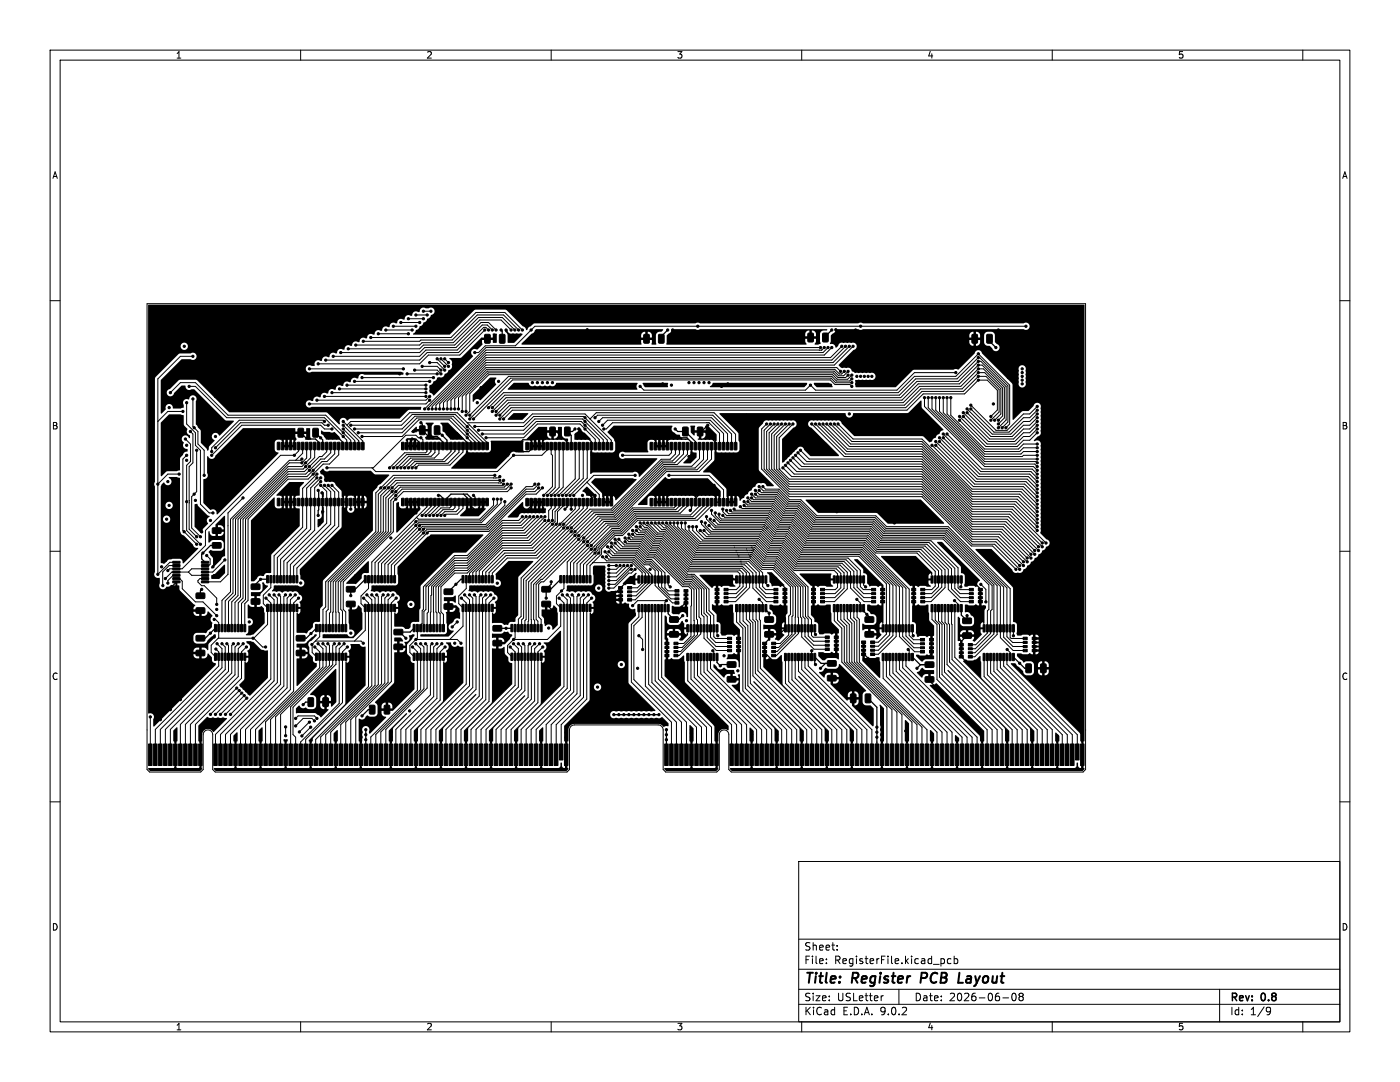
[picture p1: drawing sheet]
<svg xmlns="http://www.w3.org/2000/svg" width="279mm" height="216mm" viewBox="0 0 279 216" stroke-linecap="round" stroke-linejoin="round" font-family="sans-serif">
<defs><g id="words">
<g font-size="2.8">
<text x="160.4" y="196.8">Title:</text>
<text x="170.1" y="196.8">Register</text>
<text x="184.6" y="196.8">PCB</text>
<text x="192.9" y="196.8">Layout</text>
</g>
<g font-size="2.1">
<text x="160.4" y="189.9">Sheet:</text>
<text x="160.4" y="192.6">File:</text>
<text x="166.5" y="192.6">RegisterFile.kicad_pcb</text>
<text x="160.4" y="202.8">KiCad</text>
<text x="160.4" y="200">Size:</text>
<text x="167" y="200">USLetter</text>
<text x="168.1" y="202.8">E.D.A.</text>
<text x="175.7" y="202.8">9.0.2</text>
<text x="182.4" y="200">Date:</text>
<text x="189.4" y="200">2026-06-08</text>
<text x="245.4" y="200.2">Rev:</text>
<text x="245.4" y="202.8">Id:</text>
<text x="249.5" y="202.8">1/9</text>
<text x="251.8" y="200.2">0.8</text>
</g>
<g font-size="1.8">
<text x="35" y="11.9">1</text>
<text x="85" y="11.9">2</text>
<text x="135" y="11.9">3</text>
<text x="185" y="11.9">4</text>
<text x="235" y="11.9">5</text>
<text x="10.3" y="35.9">A</text>
<text x="267.7" y="35.9">A</text>
<text x="10.3" y="85.9">B</text>
<text x="267.7" y="85.9">B</text>
<text x="10.3" y="135.9">C</text>
<text x="267.7" y="135.9">C</text>
<text x="10.3" y="185.9">D</text>
<text x="267.7" y="185.9">D</text>
<text x="35" y="205.8">1</text>
<text x="85" y="205.8">2</text>
<text x="135" y="205.8">3</text>
<text x="185" y="205.8">4</text>
<text x="235" y="205.8">5</text>
</g>
</g></defs>
<g fill="none" stroke="#000" stroke-width=".2">
<path d="M10 10h259.4v195.9h-259.4zM12 12h255.4v191.9h-255.4zM60 10v2M110 10v2M160 10v2M210 10v2M260 10v2M10 60h2M29.3 60.6h187.3v93l-.5 .4h-70.2l-.4-.4v-7a.95 .95 0 0 0-1-1 .95 .95 0 0 0-1 1v7l-.5 .4h-10.2l-.4-.4v-7.9a1 1 0 0 0-1-1.1h-16.7a1 1 0 0 0-1 1l-.1 8-.5 .4h-70.1l-.6-.4v-7a.95 .95 0 0 0-.9-1 .95 .95 0 0 0-.9 1v7l-.6 .4h-10.1l-.6-.4zM34 78.4l2-2h3l6.5 6.5h19.5l5 4.9v1.2M37.8 77.1h1.2l6.3 6.3h19.5l4.4 4.4v1.2M38.5 71.1h-2.5l-4.5 4.5v39l2.4-2.4h1.3"/>
<path d="M38.5 79.6v5.5l1 1v2.5l1.2 1.3v5M61.7 73.6h18.8M64.8 79.1h20.2M66.3 78.4h18.7M67.7 77.6h17.3M69.2 76.9h15.8M70.7 76.1h15.1M72.3 75.4h14.2M75.5 66.6h6M77 65.8h5.3M78.5 65.1h4.5M80 64.3h3.7"/>
<path d="M81.2 74.6h6.1M81.5 63.6h3M82.7 73.9h4.6l.7 .7M83 62.9h2.2M84.3 73.1h3l.7 .8M84.5 62.1h1.5M85.8 79.1l-.8 .8h-21.8M85.8 79.9l-.8 .7h-23.3M85.8 72.4h1.5l1.4 1.5M87.3 71.6l1.4 1.5M88 71.6l1.5 1.5M88.7 71.6l.8 .8"/>
<path d="M96.7 65.8l-5 5h-6.2l-1.8 1.8h-20.2M97.5 65.8l-.5-.5h-.5l-5 5.1h-6.3l-1.5 1.5h-18.7M98.2 65.8l-.9-.9h-1.1l-5 5h-6.2l-1.3 1.2h-17.2M99 65.8l-1.5-1.5h-1.5l-5 5h-6.3l-1 1.1h-15.7M102 65.8l-2-1.9h-4.2l-5 5h-6.3l-.7 .7h-14.3M102.8 65.8l-2.6-2.4h-4.7l-5 5h-6.3l-.5 .5h-12.7M103.5 65.8l-3-2.9h-5.3l-5 5h-6.2l-.3 .2h-11.2M104.3 65.8l-3.5-3.5h-5.8l-5 5h-16M163.7 69.3h-66.7l-12.3 12.3M164 69.9h-67l-11.5 11.5v.2M164 69.9h.1M164.5 69.3l-.5 .6"/>
<path d="M165.2 69.3l-.9 1.1h-67.3l-10.8 10.7v.5M166 69.3l-1.5 1.5h-67.5l-10 10v.8M167.7 74.1l-.7-.7h-70l-6.2 6.2v2M168 69.1l-2.3 2.3h-68.7l-9.3 9.2v1M168.5 74.1l-.5 .5h-.5l-.9-.9h-69.5l-5.6 5.6v2.3M168.7 69.1l-2.7 2.8h-69l-8.5 8.4v1.3M169.2 74.9l-.4 .4h-1.6l-.9-.9h-68.9l-4.4 4.4v3.3M169.2 74.1l-.8 .9h-1l-.9-.9h-69.2l-5 5v3M169.5 69.1l-3.2 3.3h-69.3l-7.7 7.7v1.5M170 75.6l-.4 .4h-2.7l-.9-.9h-64.5l-7.8 7.8M170 74.9l-.8 .8h-2.1l-.9-.9h-68.6l-3.9 3.8v3.5l-.7 .8M170 76.4h-3.2l-.9-.9h-64l-8.2 8.1"/>
<path d="M170 77.1l-.4-.4h-3l-.9-.9h-63.4l-7.8 7.8M170.3 69.1l-3.8 3.8h-69.5l-7 6.9v1.8M184.5 79.3v1.8l12 12h9.8l.7 .8M185.2 79.3v2.1l11.3 11.2h10l.5 .5M186 79.3v2.3l10.5 10.5h10.3l.2 .3M186.8 79.3v2.6l9.7 9.7h10.5M187.5 79.3v2.8l9 9h7.5l.2-.3h2.8M188.2 79.3v3.1l8.3 8.2h7.3l.4-.5h2.8M189 79.3v3.3l7.5 7.5h7l.7-.8h2.8M189.8 79.3v3.6l6.7 6.7h6.8l.9-1h2.8M190.7 74.3h-8.2l-3.5 3.6h-16.2l-1.1-1-1 1h-32.2l-.7-.8M204.7 65.1h-98l-3.8 3.9h-6l-1.4 1.4h-.8"/>
<path d="M267.4 60h2M35.7 94.6h-2.2l-2 2M36.5 82.1h-3l-2 2M37 87.6l1 1v3.5l-.8 .7v13l2.8 2.8M37.2 90.8l-.7 .8v14.2l2.7 2.8M37.2 80.4v4.2l1.8 1.8v2.5l1 1v10.7l1.7 1.8h.8M37.8 99.9h.1M38 86.1l.5 .5v5.8l-.7 .7v12.5l1.4 1.5M38.7 85.4h.1M39.2 89.9v8.2l-1 1v6.3l1.8 1.7M48.5 99.3l-3 3.1v12.2l-1.5 1.5h-3.1M59.6 89v1l-.8 .8h-2.8l-15 15v3.1l-4.7 4.6h-2.5l-.3 .4"/>
<path d="M60.2 91.6l-.2 .3h-2.3l-11.7 11.7v14.5l-1.7 1.7v5.5M60.4 89v1.4l-1.4 1.5M61.2 89v2.4l-1 1h-2.5l-11.2 11.2v14.8l-1.6 1.5v5.4M62 89v2.4l-1.8 1.7h-2.7l-10.5 10.5v15l-1.4 1.4v5.3M62.8 89v2.3l-2.3 2.3h-3l-10 10v15.3l-1.2 1.2v5.2M63.2 95.4l-2 2v8l-5.9 5.8v4.4M63.2 94.6l-2.8 2.8v7.8l-5.7 5.7v4.7M64 95.4l-2 2v8.2l-6 6v4M64 96.1l-1.2 1.2v8.5l-6.1 6.2v3.6M64 96.9l1.2 1.2v6.3l-7.9 7.9v3.3M64.8 96.9l1.2 1.2v6.5l-8.1 8.1v2.9M64.8 84.1l-.3-.2h-16.8l-5.5 5.4v.8"/>
<path d="M65.2 89v1.1l-1 1h-.4l-3.1 3h-3.2l-9.5 9.5v15.5l-1.1 1.1v5.1M65.5 96.9l1.3 1.2v6.7l-8.2 8.2v2.6M65.5 84.9h-.7l-.6-.6h-16.2l-5 5M66 89v1.4l-1.2 1.2h-.8l-3 3h-3.5l-9 9v15.7l-1 1v5M66.3 96.9l1.3 1.3v6.8l-8.4 8.4v2.2M66.3 85.6h-1.5l-.8-.7h-15.8l-6 5.9M66.8 89v1.6l-1.6 1.5h-1l-2.9 3h-3.8l-8.5 8.5v16l-.8 .8v4.9M67.6 89v1.8l-1.9 1.8h-1.2l-3 3h-4l-8 8v16.2l-.7 .7v4.8M68.5 85.6l2.3 2.3v1.1M68.5 84.1l3.9 3.9v1M68.5 84.9l3.1 3.1v1M69.2 84.9l.8-.8h10l1.7-1.7h9.5l6 5.9v.7"/>
<path d="M70 84.9h10.1l2.2-2.2h8.6l5.5 5.6v.7M70.7 85.6h9.5l2.6-2.5h7.7l5.1 5.1v.8M71.5 86.4h8.7l3-3h6.9l4.7 4.7v.9M72.3 87.1h7.9l3.4-3.3h6.1l4.3 4.3v.9M84.4 89v-1.3l-.4-.3h-.5l-.5-.5h-2l-6.5 6.5h-9.3M85.2 89v1.1l-.2 .3h-4.3l-3 3M86 89v1.1l-.6 .6h-4.3l-2.6 2.7M86.8 89v1.3l-.8 .8h-4.5l-2.3 2.3M87.6 89v1.5l-.9 .9h-4.8l-1.9 2M90 89v1.1l-1.7 1.7h-6l-1.6 1.6M90.8 89v1.1l-2.1 2h-6l-1.2 1.3M91.6 89v1.3l-2.2 2.2h-6.3l-.8 .9"/>
<path d="M92.4 89v1.2l-2.6 2.6h-6.3l-.5 .6M93.2 84.3h11.3l1.7-1.7h10.5l5.3 5.2v1.2M94.5 98.9l.3 .3v1M94.7 85.1h9.8l2-2h10l4.7 4.7v1.2M95.5 85.8h9l2.2-2.2h9.5l4.2 4.1v1.3M96.2 86.6h8.3l2.5-2.5h9l3.6 3.6v1.3M97 87.4h7.5l2.7-2.8h8.6l3 3.1v1.3M97.5 81.4l3-3h78.7l3.3-3.3h8.2l4.5-4.5 6.3 6.3v7.7l-.8 .8M98.2 82.1l2.8-2.8h78.8l3.2-3.2h8.2l4-4h.6l5 5v6.7l-1.6 1.6M98.2 81.4l2.6-2.5h78.7l3.3-3.3h8.2l4.2-4.2h.3l5.6 5.6v7.2l-1.1 1.2M98.5 99.6v1.2l-2.7 2.8h-12.3l-.4-.4M98.7 94.9h-20.2l-3.5 3.5v7.7l-10 10v5l-.6 .5v3.7"/>
<path d="M99 82.1l2.2-2.2h78.8l3.3-3.3h8.2l3.7-3.7h.8l4.4 4.4v6.1l-1.2 1.2M99 82.9l2.5-2.5h78.8l3.2-3.3h8.2l3.5-3.5h1.1l3.8 3.8v5.6l-.9 .9M99.3 99.6v1l-3.4 3.4h-12.8l-8.3 8.3v3.3M99.7 95.1l-.2 .3h-.5h-20.3l-3.2 3.2v7.5l-10 10v5.5l-.4 .4v3.3M99.7 95.8h-20.7l-3 3.1v7.2l-10 10v6l-.3 .3v2.9M99.7 82.9l2-2.1h78.8l3.3-3.2h8.2l3.2-3.3h1.3l3.2 3.3v5l-1.2 1.3M99.7 83.6l2.3-2.2h78.7l3.3-3.3h8.2l3-3h1.6l2.6 2.6v4.5l-1.7 1.7M100 96.4h.1M100 99.6v.8l-4 3.9h-12.5l-8 8.1v3.2M100.5 96.6l-.3 .3h-20.7l-2.5 2.4v6.8l-10 10 .1 9.2M100.5 95.8l-.5 .6h-20.8l-2.7 2.7v7l-10 10-.1 9.2M101.2 96.6l-.6 .6h-20.7l-2.4 2.4v6.5l-10 10v6l.2 .2v3"/>
<path d="M102 97.4l-.8 .7h-20.7l-2 2v6l-10 10v5.5l.5 .5v3.2M102 96.6l-1 1h-20.8l-2.2 2.3v6.2l-10 10v5.5l.3 .3v3.4M106.7 96.6l-.5 .5h-1.2l-7.9 7.9h-12.8l-7.5 7.6v3M107.5 96.6l-1 1h-1.5l-7.8 7.8h-12.5l-7.2 7.3v2.9M107.5 97.4l-.8 .7h-1.7l-7.6 7.6h-12.3l-7 7.1v2.8M108.2 97.4l-1.2 1.2h-2l-7.5 7.5h-12l-6.8 6.7v2.8M109.2 89v.8l-1.1 1h-5.6l-3.2 3.3h-24.3l-.8-.7M110 89v1.6l.2 .2v6.3l-1.7 1.8M110.8 89v8.3l-1.5 1.6M111.6 89v8.3l-1.6 1.6M112.4 89v8.2l-1.6 1.7M114.8 89v6.5l-3.3 3.4"/>
<path d="M115.6 89v6.5l-3.4 3.4M116.4 89v6.4l-3.4 3.5M117.1 96.2l2.5 2.5v1.5M117.2 89v6.4l-3.5 3.5M117.8 83.6l1.2-1.2h23.5l4.3 4.2v2.4M118.7 83.4l.6-.5h22.9l3.8 3.7v2.4M119.5 84.1l.7-.7h21.8l3.2 3.2v2.4M120.2 84.9l1-1h20.5l2.7 2.6v2.5M120.5 85.6h.5l1.2-1.3h19.3l2.1 2.2v2.5M126.7 94.9h-8.2l-4 4M132 94.1l-9.3 9.3h-3l-13.2 13.2v7l.2 .2v1.5M132 94.1h.1"/>
<path d="M133.5 94.9h8l2.9 2.9v2.4M134 89v1.4l-.5 .4h-9.2M134.8 89v1.6l-1 1h-1.8l-10 10h-4.2l-13.8 13.8v7.6l-.5 .5v1.8M135.6 89v1.6l-1.4 1.4h-2.1l-10 10h-4l-13.6 13.6v7.7l-.4 .4v1.6M136.4 89v1.6l-1.7 1.7h-2.4l-10 10h-3.8l-13.5 13.5v7.8l-.3 .3v1.4M137.2 89v1.7l-2 2h-2.8l-10 10h-3.5l-13.4 13.4-.1 9.2M139.6 89v2.5l-1.5 1.5h-5.6l-9.9 10h-3.3l-13.3 13.3v9M140.4 89v2.7l-1.7 1.7h-6l-.7 .7M141.2 89v2.6l-2.1 2.1h-6.2l-10 10h-2.8l-11.9 11.9h-.2l-1 1v7l.4 .3v1.4M141.5 84.3h.1M142 89v2.6l-2.5 2.5h-6.5l-10 10h-2.5l-12 12h-.5l-.5 .5v6.5l.5 .5v1.7M149.3 99.3l.7 .8h4.4l2.2 2.1h2.2l3.2 3.2h11.8l2.1 2.1h12.3l9.1 9.2v4.9l-.2 .3v4.4l-2.4 2.3h-1.1"/>
<path d="M150 99.3l.4 .4h4.2l2.1 2.1h2.3l3.2 3.2h11.7l2.2 2.2h12.2l9.7 9.6v4.8l-.3 .3v4.5l-3.1 3.1h-1M150 98.6l.8 .8h3.9l2.2 2.1h2.2l3.2 3.2h11.8l2.1 2.1h12.3l9.9 9.9v9.8l-3.8 3.8h-1M150.7 98.6l.5 .4h3.7l2.1 2.1h2.2l3.2 3.2h11.8l2.2 2.2h12.2l10.4 10.4v9.7l-4.5 4.5h-.9M150.7 97.8l.9 .9h3.4l2.1 2.1h2.3l3.2 3.2h11.7l2.2 2.1h12.3l10.8 10.9v10.3l2.6 2.5h2.4M151.5 97.1l.9 .9h2.9l2.1 2.1h2.3l3.2 3.2h11.7l2.2 2.1h12.3l11.8 11.9v9.7l1.2 1.2h2.5M151.5 97.8l.5 .5h3.2l2.1 2.1h2.2l3.2 3.2h11.8l2.2 2.2h12.2l11.4 11.4v10l1.9 1.8h2.4M152.2 97.1l.6 .5h2.7l2.1 2.1h2.2l3.2 3.2h11.8l2.1 2.2h12.3l12.4 12.3v9.8l.2 .2h2.8M153 94.6h.1M153 84.6l-1 1v8l5.5 5.5h26.5M153.7 84.6l-1.2 1.2v7.8l5 5h26.5l10 10h4.5l5 5M154.5 84.6l-1.5 1.5v7.5l4.5 4.5h26.5l10 10h4.7l4.8 4.7M155.2 84.6l-1.7 1.8v7.2l4 4h26.5l10 10h5l5.2 5.2"/>
<path d="M155.5 93.6h.1M155.5 93.6l2 2h26.5l10 10h6l5.7 5.8M156 84.6l-2 2v7l3.5 3.5h26.5l10 10h5.2l5 5M156.2 93.4l1.8 1.7h26l10 10h6.3l5.4 5.5M156.7 92.8l1.8 1.8h25.5l10 10h6.5l6 6M156.7 84.6l-2.2 2.3v6.7l3 3h26.5l10 10h5.5l5.5 5.5M157.2 92.4l1.8 1.7h25l10 10h6.7l5.8 5.8M157.5 84.6l-2.5 2.5v6.5l2.5 2.5h26.5l10 10h5.8l5.2 5.3M157.8 91.9l1.7 1.7h24.5l10 10h7l6.2 6.3M158.2 91.4l1.8 1.7h24l10 10h7.2l6 6M158.2 84.6l-2.7 2.8v6.2M158.7 90.8l1.8 1.8h23.5l10 10h7.5l6.5 6.5"/>
<path d="M159.3 90.4l1.7 1.7h23l10 10h7.7l6.3 6.3M159.7 89.9l1.8 1.7h22.5l10 10h8l6.7 6.8M162 84.6l6.5 6.5h15.5l10 10h8.2l4.8 4.7M162.8 84.6l5.9 6h15.3l10 10h8.5l4.5 4.5M163.5 84.6l5.5 5.5h15l10 10h8.7l4.3 4.2M164.3 84.6l4.9 5h14.8l10 10h9l4 4M165 84.6l4.5 4.5h14.5l10 10h9.3l3.7 3.7M165.7 84.6l4.1 4h14.2l10 10h9.5l3.5 3.5M166.5 84.6l3.5 3.5h14l10 10h9.8l3.2 3.3M167.2 84.6l3.1 3h13.7l10 10h10l3 3M184 99.1l9.9 9.9h4.2l4.6 4.6M184 99.1h.1"/>
<path d="M186 88.9l8.2 8.2h10l2.8 2.8M186.8 88.9l7.7 7.7h10l2.5 2.5M186.8 88.1l7.9 8h10l2.3 2.3M187.5 87.4l7.7 7.7h10l1.8 1.8M187.5 88.1l7.5 7.5h10l2 2M188.2 87.4l7.3 7.2h10l1.5 1.5M188.2 86.6l7.5 7.5h10l1.3 1.3M189 86.6l7 7h10l1 1M191.5 83.1l5.5 5.5h5.7l1.5-1.5h1.3l1.5-1.5M191.5 83.9l5.3 5.2h6.2l1.2-1.3h1.3l1.5-1.4M192.2 82.4l5.3 5.2h4.7l2-2h1.3l1.5-1.5M192.2 83.1l5 5h5.3l1.7-1.7h1.3l1.5-1.5"/>
<path d="M193 82.4l4.7 4.7h4.3l2.2-2.2h1.3l1.5-1.5M193 81.6l5 5h3.7l2.5-2.5h1.3l1.5-1.5M193.8 81.6l4.6 4.6h3l2.8-2.8h1.3l1.5-1.5M193.8 80.8l5 5.1h2.2l3.2-3.3h1.3l1.5-1.5M197.7 83.1l1.3-1.3v-3.9l-2-2.1h-1.8l-2.7 2.8h-8.3l-3.2 3.3h-78.7l-1.8 1.7M10 110h2M35.2 114.8h-.7l-1 1v.5M35.2 112.8h-1.5l-1.2 1.3v2.8M35.2 115.5h.6l.6 .5v1.5l2.6 2.6h1.5l2.7 2.7M37.6 114.2h-3.3l-1.3 1.2M37.6 114.2l.6 .6h2.7M37.8 100.3h.1"/>
<path d="M40.9 113.5h-2.7l-.6 .7M40.9 115.5h-1l-.4 .3v.3l.7 .8h.6l2.4 2.4v1.3M41.2 110.8l.7 .7v1.1l-.2 .2h-.8M44.9 111.7l-2.5 2.5h-1.5M53.1 119.3l.9 1v15.2l-11 11v4.1M53.7 118.7l1 1v16.2l-10.7 10.6v4.1M54 115.6v1.7l-1.5 1.5v1.6l.9 .9v3.3l-2.8 2.8M54.7 118.7l.6 .6v16.9l-10.3 10.3v4.1M55.7 118.7l.3 .3v17.5l-10 10v4.1M57 118.7l-.3 .3v17.9l-8.7 8.7v5M57.9 118.7l-.6 .6v18l-8.3 8.3v5M58.9 118.7l-1 1v17.9l-7.9 8v5"/>
<path d="M59.6 119.3l-1 1v17.7l-7.6 7.6v5M68.5 115.6h.1M70 100.2v1.4M72.6 119.3l.9 1v16.7l-10.5 10.6v3M73.2 118.7l1 1v17.2l-10.2 10.2v3.5M73.5 115.6v1.8l-1.5 1.5v1.5l.9 .9v4.5l-2.2 2.1M74.2 118.7l.6 .6v17.4l-9.8 9.9v4M75.2 118.7l.3 .3v17.6l-9.5 9.5v4.5M76.5 118.7l-.4 .3v17.5l-8.1 8.1v6M77.5 118.7l-.7 .6v17l-7.8 7.8v6.5M78.4 118.7l-.9 1v16.4l-7.5 7.5v7M79.1 119.3l-1 1v15.7l-7.1 7.1v7.5"/>
<path d="M84.8 116.8h.1M85.1 116.9v.1M85.2 100.2v1l-11 11v3.4M86 100.2v.9l-1.7 1.7M86.8 100.2v.9l-1.8 1.7M87.6 100.2v.8l-1.8 1.8M90 100.2v.9l-.3 .3h-1.7l-1.5 1.4M90.8 100.2v1.1l-.4 .4h-2l-1.1 1.1M91.6 100.2v1.3l-.6 .6h-2.3l-.7 .7M92.1 119.3l1 1v16.2l-9.1 9.1v5M92.4 100.2v1.3l-1.2 1.1h-2.2l-.3 .2M92.7 118.7l1 1v17.2l-8.7 8.7v5"/>
<path d="M93.1 115.6v1.8l-1.6 1.5v1.5l.9 .9v3.7l-2.7 2.6M93.7 118.7l.6 .6v17.9l-8.3 8.4v5M94.7 118.7l.3 .3v18.6l-8 8v5M96 118.7l-.4 .3v19.9l-6.6 6.7v5M97 118.7l-.7 .6v19.9l-6.3 6.4v5M97.9 118.7l-.9 1v19.9l-6 6v5M98.6 119.3l-1 1v19.7l-5.6 5.6v5M100.8 100.1v.7l-3.9 3.9h-13l-7.8 7.7v3.2M104.3 103.1l-.8 .8h-3.3l-7 6.9h-2.5l-6.2 6.3v4.5l-.3 .3v2.5l-.1 .1v.8h-.2M105 103.1l-1.3 1.2h-3.5l-7 7.1h-2.5l-5.7 5.7v4.5l-.4 .4v3.3M105.8 103.1l-1.8 1.8h-3.8l-7 7h-2.5l-5.2 5.2v5l-.3 .3v2.9M106.5 103.1l-2.2 2.3h-4.1l-7 7h-2.4l-4.7 4.6-.2 8.3"/>
<path d="M107.2 103.1l-2.7 2.7h-4.3l-7 7h-2.4l-4.3 4.3 .1 8.2M108 103.1l-3.3 3.3h-4.4l-7 7h-2.5l-3.8 3.7v5l.2 .2v3M108.7 103.1l-3.7 3.8h-4.8l-7 7h-2.4l-3.3 3.2v5l.3 .3v2.9M108.7 103.9l-3.5 3.5h-5l-7 6.9h-2.4l-2.8 2.8v5l.5 .5v2.7M110 100.2v1.2l-.5 .5v2l-4 3.9h-5.3l-6.5 6.6v1.2M110.8 100.2v1.1l-.6 .6v2l-4.4 4.5h-5.6l-5.9 5.9v1.3M111.6 119.3l.9 1v16.7l-8.5 8.6v5M111.6 100.2v1l-.8 .9v2l-4.8 4.8h-5.8l-5.2 5.2v1.5M112.2 118.7l1 1v17.7l-8.2 8.2v5M112.4 100.2v.8l-1.2 1.1v2.2l-5 5h-6l-4.6 4.6v1.7M112.5 115.6v1.8l-1.5 1.5v1.5l.9 .9v3.7l-2.6 2.6h-6.8M113.2 118.7l.7 .6v18.4l-7.9 7.9v5"/>
<path d="M114.2 118.7l.3 .3v19.1l-7.5 7.5v5M114.8 100.2v1.4l-8.3 8.3h-6l-4.2 4.2v1.5M115.5 118.7l-.4 .3v19.4l-6.1 6.2v6M115.6 100.2v1.3l-8.9 8.9h-5.9l-3.8 3.8v1.4M116.4 100.2v1.3l-9.4 9.3h-6l-3.4 3.5v1.3M116.4 118.7l-.6 .6v19.5l-5.8 5.8v6M117.2 100.2v1.2l-10 10h-6l-3 2.9v1.3M117.4 118.7l-1 1v19.5l-5.4 5.4v6M118.1 119.3l-1 1v19.2l-5.1 5.1v5.4M118.3 112.3h7.9l2 2v2.1l-1 .9h-1.6M118.7 108.9h.1M120.2 111.1l.9 .8h5.2l2.5 2.5v2l-1.7 1.7h-1.5"/>
<path d="M120.8 110.1l1.1 1.1h4.7l3.5 3.5v1.7l-3.3 3.3h-1.2M121 111.1l.5 .5h5l2.9 3v1.8l-2.5 2.5h-1.3M121.2 109.1l1.5 1.4h4.2l1.8 1.8h1l1.7 1.7v3l2.5 2.5h1.2M121.5 112.8h1.5M121.5 110.1l.8 .8h4.5l1.8 1.8h1l1.2 1.1v3.1l3.4 3.4h.9M122 109.1l1.1 1.1h4l1.8 1.8h1l2.1 2.1v3.1l1.6 1.5h1.5M122 108.4l1.5 1.4h3.7l1.8 1.8h1l2.7 2.7v3l.6 .6h1.8M122.8 108.4l1.1 1.1h3.5l1.8 1.8h1.3l5.7 5.8h1.3l.5 .5-.1 9.4-1.5 1.4h-1.5M122.8 107.6l1.5 1.5h3.2l1.8 1.8h1.3l5.8 5.8h1.2l.9 .9v9.2l-2.4 2.4h-1.2M123.5 107.6l1.2 1.2h3l1.8 1.8h1.2l5.8 5.8h1.3l1.2 1.2v5.9l.2 .2v2.9l-3.4 3.4h-.9M123.7 112.8l-.7 .8h-1.5M124.5 112.8l-1.5 1.5h-1.5"/>
<path d="M124.7 107.4l.8 .7h2.5l1.8 1.8h1.2l5.8 5.8h1.3l1.9 1.9v5l.5 .5v4.3l2.4 2.4h2.7M124.7 108.1l.4 .3h2.7l1.8 1.8h1.3l5.8 5.8h1.3l1.5 1.6v5.5l.3 .4v3l-4.3 4.3h-.6M125.2 112.8l-2.2 2.3h-1.5M125.5 106.6l.8 .8h2l1.8 1.8h1.2l5.8 5.8h1.3l2.6 2.6v4.5l.8 .8v4.3l1 1h2.8M125.5 107.4l.4 .3h2.2l1.8 1.8h1.3l5.8 5.8h1.2l2.3 2.3v4.8l.7 .6v4.3l1.7 1.7h2.7M126 113.6h-.2l-3 3h-1.3M126 112.8l-3 3h-1.5M126.2 105.8l.9 .9h1.5l1.8 1.8h1.2l5.6 5.6h10l.4 .4v2.5l-.6 .7h-2.1M126.2 106.6l.5 .4h1.7l1.8 1.8h1.3l5.7 5.8h1.3l3 3v4.3l.9 .9v4.2l.4 .4h2.8M126.7 113.6l-.7 .7h-.5l-3 3.1h-1M127 105.8l.5 .5h1.2l1.8 1.8h1.3l5.6 5.6h10.2l.7 .7v2.7l-1.4 1.4h-2M127 105.1l.9 .9h1l1.8 1.8h1.2l5.6 5.6h10.5l.9 .9v2.9l-2.1 2.1h-1.9"/>
<path d="M127.8 105.1l.4 .5h.8l1.8 1.8h1.3l5.6 5.6h10.5l1.4 1.5v2.8l-2.8 2.8h-1.9M127.8 104.3l.8 .9h.5l1.9 1.9h1.2l5.6 5.6h10.8l1.6 1.6v3.1l2.7 2.7h1.9M128.5 104.3l.5 .6h.3l1.8 1.8h1.3l5.6 5.6h11l1.9 2v3l2 2h1.9M129.3 104.3l2 2.1h1.2l5.6 5.6h11.3l2.2 2.2v3l1.2 1.3h2M130 104.3l1.7 1.7h1l5.6 5.6h11.2l2.7 2.7v2.7l.6 .7h2M130.8 104.3l1.3 1.4h.7l5.6 5.6h11.3l2.3 2.3h2.3l3.5 3.5v5.5l-.4 .4v3.7l-1.7 1.7h-1.3M131.5 104.3l1 1h.5l5.6 5.6h11.2l2.3 2.3h2.3l3.8 3.9v5.7l-.2 .3v3.4l-2.6 2.7h-1M132.2 104.3l.7 .7h.2l5.6 5.6h11.3l2.2 2.2h2.3l4.2 4.3v9.3l-3.6 3.6h-.7M133 104.3l5.9 5.9h11.2M133.3 115.6v1.1l.4 .4M133.7 104.3v.3l5.3 5.3h11.3l2.2 2.2h2.2l5 5v6l.3 .3v3.7l2.4 2.5h2.7M134.5 104.3v.6l4.7 4.6h11.2l2.2 2.2h2.3l5.3 5.4v6l.4 .4v3.5l1.8 1.8h2.7"/>
<path d="M134.8 100.2v.9l-.3 .3h-8.3l-3 3h-2.3l-7.7 7.8v3.4M135.2 104.3v.8l4.1 4.1h11.3l2.1 2.2h2.3l5.7 5.7v5.9l.6 .5v3.4l1.1 1.1h2.7M135.6 100.2v.8l-.7 .7h-8.5l-3.1 3.1h-2l-7.4 7.5v3.3M136 104.3v1.1l3.5 3.4h11.2l2.2 2.2h2.2l6.2 6.1v5.9l.7 .6v3.2l.3 .4h2.8M136.4 100.2v.8l-1.1 1.1h-8.8l-3 3h-1.8l-7.2 7.3v3.2M136.7 104.3v1.3l2.9 2.9h11.3l2.1 2.1h2.2l3.3 3.3h8l.6 .6v2.7l-.4 .5h-2.6M137.2 100.2v.8l-1.4 1.4h-9.1l-3.1 3.1h-1.5l-7 6.9v3.2M137.5 105.1v.7l2.3 2.3h11.2l2.1 2.1h2.3l3.2 3.3h8.3l.9 .9v2.9l-1.2 1.2h-2.5M138.1 115h.1M138.2 105.1v.7l2 2h11l2.1 2.1h2.2l3.2 3.2h8.5l1.2 1.2v3.1l-1.8 1.9h-2.5M139 105.1v.7l1.6 1.6h10.7l2.1 2.1h2.3l3.2 3.2h8.7l1.5 1.5v3.3l-2.6 2.6h-2.4M139.5 100.3l.1-.1v.8l-1.8 1.8h-11l-3 3h-1.5l-6.5 6.8v3"/>
<path d="M139.7 105.8l1.3 1.3h10.5l2.1 2.1h2.2l3.2 3.2h9l1.8 1.7v3.3l2.7 2.7h1.9M140 104.1v.5l1.8 1.8h10l2.1 2.1h2.2l3.2 3.2h9.5l2.3 2.2v3.3l1.2 1.3h2.1M140.4 100.2v.8l-2.1 2.1h-11.3l-3.1 3.1h-1.5l-3 3v.5l-3 3v2.9M140.5 105.8l.9 .9h10.2l2.1 2.1h2.3l3.2 3.2h9.2l2 2v3.3l2 2h2M140.7 104.3v.6l1.2 1.1h10l2.1 2.1h2.3l3.2 3.2h9.7l2.5 2.5v3.2l.6 .7h2.1M141 103.1v.5l1.7 1.7h9.5l.2 .2M141.2 100.2v.8l-2.5 2.5h-11.6l-3 3h-1.5l-2.9 2.9v.7l-2.6 2.7v2.8M141.5 104.9l.8 .8h9.8l2.1 2.1h2.2l3.2 3.2h11.8l5.5 5.5v10l-1.6 1.7h-1.2M141.7 103.6v.3l1.2 1.1h9.5l2.1 2.1h2.2l3.2 3.2h11.8l6.5 6.5v10l-2.9 2.9h-1.2M142 100.2v.8l-2.8 2.8h-11.9l-3.1 3.1h-1.5l-2.6 2.6v1l-2.3 2.3v2.8M142 101.9v.7l1.7 1.7h9l2.1 2.1h2.2l3.2 3.2h11.8l7.5 7.5v9.9l3 3.1h1.6M142.5 103.9l.8 .7h9.2l2.1 2.1h2.3l3.2 3.2h11.7l7 7.1v10l-3.5 3.5h-1.2"/>
<path d="M142.8 102.4v.5l1 1h9l2.1 2.1h2.3l3.2 3.2h11.7l8 8.1v9.7l2.3 2.3h1.7M143.5 102.6v.5l.5 .5h9l2.1 2.1h2.2l3.2 3.2h11.8l8.5 8.5v9.5l1.5 1.6h1.8M144.3 101.6v.5l.7 .8h8.3l2.1 2.1h2.2l3.2 3.2h11.8l2.1 2.2h8.3l3.6 3.6v3l-.6 .7h-1.9M144.3 102.8l.3 .4h8.5l2.1 2.1h2.3l3.2 3.2h11.7l9 9.1v9.2l.9 .9h1.8M145 101.9v.2l.4 .4h8l2.1 2.1h2.3l3.2 3.2h11.7l2.2 2.2h8.5l3.9 3.9v3.2l-1.4 1.4h-1.8M145.7 101.9l.4 .3h7.5l2.1 2.1h2.2l3.2 3.2h11.8l2.1 2.1h8.8l4.1 4.2v3.4l-2.1 2.1h-1.7M146.4 108.8h.1M146.5 101.6l.2 .2h7l2.1 2.1h2.3l3.2 3.2h11.7l2.2 2.2h9l4.4 4.4v3.6l-2.8 2.8h-1.7M146.9 109.9h.1M147.2 110.6h.1M147.3 110.9h.1M147.8 101.1l.3 .4h5.8l2.1 2.1h2.2l3.2 3.2h11.8l2.1 2.1h9.3l4.6 4.7v4l2.5 2.5h2.1"/>
<path d="M147.8 112h.1M147.9 112.3h.1M148.5 100.8l.3 .3h5.2l2.1 2.1h2.3l3.2 3.2h11.7l2.2 2.2h9.5l4.9 4.9v4l1.8 1.8h2.1M148.5 100.1l.7 .7h5l2.1 2.1h2.2l3.2 3.2h11.8l2.1 2.1h9.8l5.2 5.2v4l1 1.1h2.2M149 109.5h.1M149.1 109.9h.1M149.3 100.1l.3 .3h4.7l2.1 2.1h2.3l3.2 3.2h11.7l2.2 2.2h10l5.4 5.4v4l.3 .4h2.3M149.4 110.6h.1M149.5 110.9h.1M149.7 111.4h.1M149.7 111.9h.1M149.8 108.8h.1"/>
<path d="M149.9 111h.1M150 109.9h.1M150 109.2h.1M150 110.6h.1M150.1 110.2h.1M150.1 110.2l2.3 2.3h2.2l4.7 4.6v9.3l-4.4 4.4h-.5M150.1 109.5h.1M150.2 110.3h.1M150.3 109.9h.1M150.4 108.8h.1M150.5 109.6h.1M150.6 109.2h.1"/>
<path d="M150.8 108.9h.1M151.5 119.6l.7 .7v1M152.2 105.8h.1M152.4 105.5h.1M152.4 105.5l1.9 1.9h2.3l3.2 3.2h11.7l6.1 6v10.1l-2.3 2.2h-1.2M152.5 105.1h.1M152.7 104.8h.1M152.7 105.8h.1M152.8 115.6v.9l.4 .4M152.9 105.5h.1M153 105.1h.1M153.2 103.4h.1"/>
<path d="M153.2 105.4h.1M154 102.1h.1M154 106.1h.1M154.5 113.4h.1M154.7 112.6h.1M157.5 105.4h.1M158.5 104.9h.1M171 119.6l.7 .7v1M172.3 115.6v1.2l.5 .3M190.5 119.9l.7 .6v.8M191.8 115.6l-.1 1.5M195.7 116.6l1.1 1v2.5"/>
<path d="M267.4 110h2M42.8 123.6h.2l.6 .7v2.9l-1.5 1.5v1.5l.9 .9M43.1 129.5l.5 .6v2.8l-12.6 12.7v5M43.3 128.5l1 .9v3.9l-12.3 12.3v5M43.5 127.4h7.1M44.3 128.5l.6 .6v4.5l-11.9 12v5M45.3 128.5l.3 .3v5.2l-11.6 11.6v5M46.6 128.5l-.3 .3v5.5l-10.3 10.3v6M47.2 137.3l-5.2 5.3M47.5 128.5l-.6 .6v5.6l-9.9 9.9v6M47.7 137.8l-4.7 4.8M48.2 138.3l-4.2 4.3"/>
<path d="M48.5 128.5l-1 .9v5.6l-9.5 9.6v6M48.8 138.8l-3.8 3.8M49.2 129.1l-1 1v5.3l-9.2 9.2v6M49.2 139.3l-3.2 3.3M50.6 127.4l1.8 1.7h.6M62.3 128.7v1.5l.8 .9M62.8 129.1l1 1v3.2l-10.8 10.7v6.6M62.9 127.9h9.2l.4 .5M63.5 128.5l.9 .9v3.7l-10.4 10.5v7M63.8 125.3v1.7l-1.6 1.6M64.4 128.5l.7 .6v3.8l-10.1 10.1v7.6M65.4 128.5l.3 .3v4l-9.7 9.8v8"/>
<path d="M66.1 132.9h.1M66.7 128.5l-.3 .3v3.8l-8.4 8.4v9.6M67.7 128.5l-.6 .6v3.5l-8.6 8.5v5.5l.5 .5v3.5M68.7 128.5l-1 .9v11l-7.7 7.7v2.5M69.3 129.1l-1 1v10.1l-7.3 7.4v3M82.3 129.1l1 1v7.7l-9.3 9.3v3.5M83 128.5l.9 .9v8.2l-8.9 9v4M83 127.6h8.2l.8 .8M83.3 125.3v2l-1.5 1.5v1.4l.8 .9M83.9 128.5l.7 .6v8.4l-8.6 8.6v4.5M84.9 128.5l.3 .3v8.5l-8.2 8.3v5M86.2 128.5l-.3 .3v9.8l-6.9 7v5"/>
<path d="M87.2 128.5l-.6 .6v9.9l-6.6 6.6v5M88.2 128.5l-1 .9v10l-6.2 6.2v5M88.8 129.1l-1 1v9.6l-5.8 5.9v5M91.2 124.1l-1 1M101.8 129.1l1 1v6.6l-8.8 8.9v5M102.5 128.5l1 .9v7.7l-8.5 8.5v5M102.8 125.3v2l-1.5 1.5v1.4l.8 .9M103.5 128.5l.6 .6v8.4l-8.1 8.1v5M104.4 128.5l.3 .3v9l-7.7 7.8v5M105.7 128.5l-.3 .3v10.4l-6.4 6.4v5M106.7 128.5l-.7 .6v10.4l-6 6.1v5M107.7 128.5l-1 .9v10.5l-5.7 5.7v5"/>
<path d="M108.3 129.1l-.9 1v10.1l-5.4 5.4v5M126.2 120.8l1-.9h5.8l-.3 .2v1.2M127.5 121.3v1.8l-1.5 1.5v11.5l8 8v6.5M127.5 126.9l.7 .7v2M128.2 121.3v1.9l-1.7 1.7v10.7l8.5 8.5v6.5M128.8 121.3v15.6l7.2 7.2v6.5M129.4 121.3v15.2l7.6 7.6v6.5M130.1 121.3v14.9l8.9 8.9v5.5M130.8 121.3v14.6l9.2 9.2v5.5M131.4 121.3v14.2l9.6 9.6v5.5M132 121.3v13.9l10 9.9v5.5M137.2 131.1v4.8l8.8 8.7v6"/>
<path d="M137.9 131.1v4.4l9.1 9.1v6M138.5 131.1v4.1l9.5 9.4v6M139.2 131.1v3.7l9.8 9.8v6M139.8 131.1v3.3l11.2 11.2v5M140.5 131.1v3l11.5 11.5v5M141.2 131.1v2.7l11.8 11.8v5M141.8 131.1v2.3l12.2 12.2v5M142.2 129.9l.2 .2v1M143.1 125.4v1.3l.1 .2M147 121.3v2.8l1.2 1.3v12.5l7.8 7.7v5M147.6 121.3v2.8l1.1 1.1v12.2l8.3 8.2v5M148.3 121.3v2.6l1 1v12l8.7 8.7v5"/>
<path d="M148.9 121.3v2.3l.8 .8v11.9l9.3 9.3v5M149.6 121.3v2.3l.6 .7v10.6l10.8 10.7v5M150.2 121.3v2.3l.5 .5v10.3l11.3 11.2v5M150.9 121.3v2.3l.3 .3v9.9l11.8 11.8v5M151.6 121.3v2.3l.1 .2v9.6l12.3 12.2v5M156.7 131.1v5.2l9.3 9.3v5M157.4 131.1v4.9l9.6 9.6v5M158 131.1v4.6l10 9.9v5M158.7 131.1v4.2l10.3 10.3v5M159.3 131.1v2.9l11.7 11.6v5M160 131.1v2.5l12 12v5M160.6 131.1v2.2l12.4 12.3v5"/>
<path d="M161.3 131.1v1.8l12.7 12.7v5M162 129.9v1.2M162.6 125.4v1.1l.2 .1M166.5 121.3v2.6l1.5 1.5v6.7l9 9v9.5M167.1 121.3v2.5l1.4 1.3v7l9.5 9.5v9M167.8 121.3v2.3l1.2 1.3v7.2l10 10v8.5M168.4 121.3v2.2l1.1 1.1v7.5l10.5 10.5v8M169.1 121.3v2.2l.9 .8v7.8l12 12v6.5M169.8 121.3v2.1l.7 .7v8l12.5 12.5v6M170.4 121.3v1.9l.6 .7v8.2l13 13v5.5M171.1 121.3v1.9l.4 .4v8.5l13.5 13.5v5M176.3 131.1v4.3l10.7 10.7v4.5"/>
<path d="M176.9 131.1v3.9l11.1 11.1v4.5M177.6 131.1v3.6l11.4 11.4v4.5M178.2 131.1v3.2l11.8 11.8v4.5M178.8 131.1v2.9l13.2 13.1v3.5M179.5 131.1v2.5l13.5 13.5v3.5M180.1 131.1v2.2l13.9 13.8v3.5M180.8 131.1v1.8l14.2 14.2v3.5M181.2 129.6l.2 .2v1.3M182.1 125.4v1.3l.1 .2M186 121.3v2.3l1 1v11l10 10v5M186.6 121.3v2.5l.9 .8v10.5l10.5 10.5v5M187.3 121.3v2.6l.7 .7v10l11 11v5"/>
<path d="M187.9 121.3v2.7l.6 .6v9.5l11.5 11.5v5M188.6 121.3v2.9l.4 .4v8l13 13v5M189.2 121.3v3l.3 .3v7.5l13.5 13.5v5M189.9 121.3l.1 10.3 14 14v5M190.6 121.3v9.9l14.4 14.4v5M196.4 131.1v3.9l10.6 10.6v5M197.1 131.1v3.6l10.9 10.9v5M197.7 131.1v3.2l11.3 11.3v5M198.4 131.1v2.9l11.6 11.6v5M199 131.1v2.5l13 13v4M199.6 131.1v2.2l13.4 13.3v4M200.3 131.1v1.8l13.7 13.7v4"/>
<path d="M200.9 131.1v1.5l14.1 14v3.5M201 129.6l.6 .6v.9M202.2 125.4v1.5M30 143.1v7.5M57 145.1v1.7M59 143.4l.5-.5h3.2l.5 .5M61.7 144.1l-2 2M62 145.1l-1.8 1.8M62.7 143.8l-.5-.4h-1.7l-1.5 1.5M10 160h2M159.4 171.9h108v32h-108zM267.4 160h2"/>
<path d="M159.4 197.4h108M159.4 193.4h108M159.4 187.4h108M164.9 192.1v.2M164.9 191.4v.1M167.1 189.4v.2M167.1 188.7v.1M176.3 198.7l-.3 .1M179.4 197.4v3M188.2 191.3l.3 .3v.4l-.3 .3M189.8 191.4l-.4-.1-.3 .3 .1 .6h.6M190.4 191.4l.5-.1 .2 .3-.1 .6h-.6"/>
<path d="M190.4 190.8v1.5M200.1 199.1h1.2M202.1 198.3a.81 .81 0 0 0 .3 1.4l.2-.2 .2-.4-.2-.8M203.6 198.8l-.2 .3v.4l.2 .2h.3l.3-.3-.1-.4-.2-.2M203.6 198.8l-.2-.3 .2-.3h.3l.3 .3-.3 .3M203.6 198.8h.3M243.4 197.4v6.5M60 203.9v2M110 203.9v2M159.4 200.4h108M160 203.9v2M210 203.9v2"/>
<path d="M253 201l.5 .1a.99 .99 0 0 1-.4 1.4h-.2M253.6 201.6l-.3 .3h-.3M260 203.9v2"/>
</g>
<path d="M183.9 194.1l-.2 2M191.2 196.1h1" fill="none" stroke="#000" stroke-width=".4"/>
<g fill="#000" stroke="#000" stroke-width=".2">
<path d="M96.8 66.8l.8-.1 .2 .2v1.4l-.1 .2h-.7l-.3-.2zM99.7 66.8l.8-.1 .3 .2v1.4l-.2 .2h-.7l-.2-.2zM128.5 66.8l.8-.1 .3 .2v1.4l-.2 .2h-.7l-.2-.2zM131.5 66.8l.8-.1 .2 .2v1.4l-.1 .2h-.8l-.2-.2zM161.3 66.5h.8l.2 .1 .1 1.4-.2 .2-.8 .1-.2-.2zM164.2 66.5h.9l.2 .1v1.4l-.2 .2-.7 .1-.2-.2zM194 66.8l.9-.1 .2 .2v1.4l-.2 .2h-.7l-.2-.2zM197 66.8l.8-.1 .2 .2v1.4l-.1 .2h-.8l-.2-.2zM55.4 88.3h.5l-.1 1.5-.5-.1zM55.4 99.5h.5l-.1 1.4h-.5zM56.2 88.3h.5l-.1 1.5-.5-.1zM56.2 99.5h.5l-.1 1.4h-.5z"/>
<path d="M57 88.3h.5l-.1 1.5-.5-.1zM57 99.5h.5l-.1 1.4h-.5zM57.8 88.3h.5l-.1 1.5-.5-.1zM57.8 99.5h.5l-.1 1.4h-.5zM58.6 88.3h.5l-.1 1.5-.5-.1zM58.6 99.5h.5l-.1 1.4h-.5zM59.4 88.3h.5l-.1 1.5-.5-.1zM59.4 99.5h.5l-.1 1.4h-.5zM60.2 88.3h.5l-.1 1.5-.5-.1zM60.2 99.5h.5l-.1 1.4h-.5zM59.5 85.5l.8-.1 .3 .2v1.4l-.2 .2-.7 .1-.2-.2zM61 88.3h.5l-.1 1.5-.5-.1z"/>
<path d="M61 99.5h.5l-.1 1.4h-.5zM61.8 88.3h.5l-.1 1.5-.5-.1zM61.8 99.5h.5l-.1 1.4h-.5zM62.6 88.3h.5l-.1 1.5-.5-.1zM62.6 99.5h.5l-.1 1.4h-.5zM62.5 85.5l.8-.1 .2 .2 .1 1.4-.2 .2-.8 .1-.2-.2zM63.4 88.3h.5l-.1 1.5-.5-.1zM63.4 99.5h.5l-.1 1.4h-.5zM64.2 88.3h.5l-.1 1.5-.5-.1zM64.2 99.5h.5l-.1 1.4h-.5zM65 88.3h.5l-.1 1.5-.5-.1zM65 99.5h.5l-.1 1.4h-.5z"/>
<path d="M65.8 88.3h.5l-.1 1.5-.5-.1zM65.8 99.5h.5l-.1 1.4h-.5zM66.6 88.3h.5l-.1 1.5-.5-.1zM66.6 99.5h.5l-.1 1.4h-.5zM67.4 88.3h.5l-.1 1.5-.5-.1zM67.4 99.5h.5l-.1 1.4h-.5zM68.2 88.3h.5l-.1 1.5-.5-.1zM68.2 99.5h.5l-.1 1.4h-.5zM69 88.3h.5l-.1 1.5-.5-.1zM69 99.5h.5l-.1 1.4h-.5zM69.8 88.3h.5l-.1 1.5-.5-.1zM69.8 99.5h.5l-.1 1.4h-.5z"/>
<path d="M70.6 88.3h.5l-.1 1.5-.5-.1zM70.6 99.5h.5l-.1 1.4h-.5zM71.4 88.3h.5l-.1 1.5-.5-.1zM71.4 99.5h.5l-.1 1.4h-.5zM72.2 88.3h.5l-.1 1.5-.5-.1zM72.2 99.5h.5l-.1 1.4h-.5zM80.2 88.3h.5l-.1 1.5-.5-.1zM80.2 99.5h.5l-.1 1.4h-.5zM81 88.3h.5l-.1 1.5-.5-.1zM81 99.5h.5l-.1 1.4h-.5zM81.8 88.3h.5l-.1 1.5-.5-.1zM81.8 99.5h.5l-.1 1.4h-.5z"/>
<path d="M82.6 88.3h.5l-.1 1.5-.5-.1zM82.6 99.5h.5l-.1 1.4h-.5zM83.4 88.3h.5l-.1 1.5-.5-.1zM83.4 99.5h.5l-.1 1.4h-.5zM84.2 88.3h.5l-.1 1.5-.5-.1zM84.2 99.5h.5l-.1 1.4h-.5zM83.8 85h.8l.2 .1v1.4l-.1 .2-.8 .1-.2-.2zM85 88.3h.5l-.1 1.5-.5-.1zM85 99.5h.5l-.1 1.4h-.5zM85.8 88.3h.5l-.1 1.5-.5-.1zM85.8 99.5h.5l-.1 1.4h-.5zM86.6 88.3h.5l-.1 1.5-.5-.1z"/>
<path d="M86.6 99.5h.5l-.1 1.4h-.5zM87.4 88.3h.5l-.1 1.5-.5-.1zM87.4 99.5h.5l-.1 1.4h-.5zM86.7 85h.8l.3 .1v1.4l-.2 .2-.7 .1-.2-.2zM88.2 88.3h.5l-.1 1.5-.5-.1zM88.2 99.5h.5l-.1 1.4h-.5zM89 88.3h.5l-.1 1.5-.5-.1zM89 99.5h.5l-.1 1.4h-.5zM89.8 88.3h.5l-.1 1.5-.5-.1zM89.8 99.5h.5l-.1 1.4h-.5zM90.6 88.3h.5l-.1 1.5-.5-.1zM90.6 99.5h.5l-.1 1.4h-.5z"/>
<path d="M91.4 88.3h.5l-.1 1.5-.5-.1zM91.4 99.5h.5l-.1 1.4h-.5zM92.2 88.3h.5l-.1 1.5-.5-.1zM92.2 99.5h.5l-.1 1.4h-.5zM93 88.3h.5l-.1 1.5-.5-.1zM93 99.5h.5l-.1 1.4h-.5zM93.8 88.3h.5l-.1 1.5-.5-.1zM93.8 99.5h.5l-.1 1.4h-.5zM94.6 88.3h.5l-.1 1.5-.5-.1zM94.6 99.5h.5l-.1 1.4h-.5zM95.4 88.3h.5l-.1 1.5-.5-.1zM95.4 99.5h.5l-.1 1.4h-.5z"/>
<path d="M96.2 88.3h.5l-.1 1.5-.5-.1zM96.2 99.5h.5l-.1 1.4h-.5zM97 88.3h.5l-.1 1.5-.5-.1zM97 99.5h.5l-.1 1.4h-.5zM105 88.3h.5l-.1 1.5-.5-.1zM105 99.5h.5l-.1 1.5-.5-.1zM105.8 88.3h.5l-.1 1.5-.5-.1zM105.8 99.5h.5l-.1 1.5-.5-.1zM106.6 88.3h.5l-.1 1.5-.5-.1zM106.6 99.5h.5l-.1 1.5-.5-.1zM107.4 88.3h.5l-.1 1.5-.5-.1zM107.4 99.5h.5l-.1 1.5-.5-.1z"/>
<path d="M108.2 88.3h.5l-.1 1.5-.5-.1zM108.2 99.5h.5l-.1 1.5-.5-.1zM109 88.3h.5l-.1 1.5-.5-.1zM109 99.5h.5l-.1 1.5-.5-.1zM109.8 88.3h.5l-.1 1.5-.5-.1zM109.8 99.5h.5l-.1 1.5-.5-.1zM109.8 85.3l.8-.1 .2 .2v1.4l-.1 .2h-.7l-.3-.2zM110.6 88.3h.5l-.1 1.5-.5-.1zM110.6 99.5h.5l-.1 1.5-.5-.1zM111.4 88.3h.5l-.1 1.5-.5-.1zM111.4 99.5h.5l-.1 1.5-.5-.1zM112.2 88.3h.5l-.1 1.5-.5-.1z"/>
<path d="M112.2 99.5h.5l-.1 1.5-.5-.1zM113 88.3h.5l-.1 1.5-.5-.1zM113 99.5h.5l-.1 1.5-.5-.1zM112.7 85.3l.8-.1 .3 .2v1.4l-.2 .2h-.7l-.2-.2zM113.8 88.3h.5l-.1 1.5-.5-.1zM113.8 99.5h.5l-.1 1.5-.5-.1zM114.6 88.3h.5l-.1 1.5-.5-.1zM114.6 99.5h.5l-.1 1.5-.5-.1zM115.4 88.3h.5l-.1 1.5-.5-.1zM115.4 99.5h.5l-.1 1.5-.5-.1zM116.2 88.3h.5l-.1 1.5-.5-.1zM116.2 99.5h.5l-.1 1.5-.5-.1z"/>
<path d="M117 88.3h.5l-.1 1.5-.5-.1zM117 99.5h.5l-.1 1.5-.5-.1zM117.8 88.3h.5l-.1 1.5-.5-.1zM117.8 99.5h.5l-.1 1.5-.5-.1zM118.6 88.3h.5l-.1 1.5-.5-.1zM118.6 99.5h.5l-.1 1.5-.5-.1zM119.4 88.3h.5l-.1 1.5-.5-.1zM119.4 99.5h.5l-.1 1.5-.5-.1zM120.2 88.3h.5l-.1 1.5-.5-.1zM120.2 99.5h.5l-.1 1.5-.5-.1zM121 88.3h.5l-.1 1.5-.5-.1zM121 99.5h.5l-.1 1.5-.5-.1z"/>
<path d="M121.8 88.3h.5l-.1 1.5-.5-.1zM121.8 99.5h.5l-.1 1.5-.5-.1zM129.8 88.3h.5l-.1 1.5-.5-.1zM129.8 99.5h.5l-.1 1.5-.5-.1zM130.6 88.3h.5l-.1 1.5-.5-.1zM130.6 99.5h.5l-.1 1.5-.5-.1zM131.4 88.3h.5l-.1 1.5-.5-.1zM131.4 99.5h.5l-.1 1.5-.5-.1zM132.2 88.3h.5l-.1 1.5-.5-.1zM132.2 99.5h.5l-.1 1.5-.5-.1zM133 88.3h.5l-.1 1.5-.5-.1zM133 99.5h.5l-.1 1.5-.5-.1z"/>
<path d="M133.8 88.3h.5l-.1 1.5-.5-.1zM133.8 99.5h.5l-.1 1.5-.5-.1zM134.6 88.3h.5l-.1 1.5-.5-.1zM134.6 99.5h.5l-.1 1.5-.5-.1zM135.4 88.3h.5l-.1 1.5-.5-.1zM135.4 99.5h.5l-.1 1.5-.5-.1zM136.3 85.3l.8-.1 .2 .2 .1 1.4-.2 .2h-.8l-.2-.2zM136.2 88.3h.5l-.1 1.5-.5-.1zM136.2 99.5h.5l-.1 1.5-.5-.1zM137 88.3h.5l-.1 1.5-.5-.1zM137 99.5h.5l-.1 1.5-.5-.1zM137.8 88.3h.5l-.1 1.5-.5-.1z"/>
<path d="M137.8 99.5h.5l-.1 1.5-.5-.1zM138.6 88.3h.5l-.1 1.5-.5-.1zM138.6 99.5h.5l-.1 1.5-.5-.1zM139.2 85.3l.9-.1 .2 .2v1.4l-.2 .2h-.7l-.2-.2zM139.4 88.3h.5l-.1 1.5-.5-.1zM139.4 99.5h.5l-.1 1.5-.5-.1zM140.2 88.3h.5l-.1 1.5-.5-.1zM140.2 99.5h.5l-.1 1.5-.5-.1zM141 88.3h.5l-.1 1.5-.5-.1zM141 99.5h.5l-.1 1.5-.5-.1zM141.8 88.3h.5l-.1 1.5-.5-.1zM141.8 99.5h.5l-.1 1.5-.5-.1z"/>
<path d="M142.6 88.3h.5l-.1 1.5-.5-.1zM142.6 99.5h.5l-.1 1.5-.5-.1zM143.4 88.3h.5l-.1 1.5-.5-.1zM143.4 99.5h.5l-.1 1.5-.5-.1zM144.2 88.3h.5l-.1 1.5-.5-.1zM144.2 99.5h.5l-.1 1.5-.5-.1zM145 88.3h.5l-.1 1.5-.5-.1zM145 99.5h.5l-.1 1.5-.5-.1zM145.8 88.3h.5l-.1 1.5-.5-.1zM145.8 99.5h.5l-.1 1.5-.5-.1zM146.6 88.3h.5l-.1 1.5-.5-.1zM146.6 99.5h.5l-.1 1.5-.5-.1z"/>
<path d="M34.5 112h1.4v.3l-1.4 .1zM34.5 112.7h1.4v.3h-1.4zM34.5 113.3h1.4v.3l-1.4 .1zM34.5 114h1.4v.3h-1.4zM34.5 114.6h1.4v.3l-1.4 .1zM34.5 115.3h1.4v.3h-1.4zM34.5 115.9h1.4v.3l-1.4 .1zM40.2 115.9h1.4l.1 .3-1.5 .1zM40.2 115.3h1.4l.1 .3h-1.5zM40.2 114.6h1.4l.1 .3-1.5 .1zM40.2 114h1.4l.1 .3h-1.5zM40.2 113.3h1.4l.1 .3-1.5 .1z"/>
<path d="M40.2 112.7h1.4l.1 .3h-1.5zM40.2 112h1.4l.1 .3-1.5 .1zM39.2 118.4l1.5-.1 .2 .2v.8l-.3 .2-1.3-.1-.2-.2zM42.4 108.3h1.6l.2 .2-.1 .7-.2 .2h-1.4l-.2-.2zM42.4 105.4l1.6-.1 .2 .2-.1 .8-.2 .2-1.4-.1-.2-.2zM50.2 116.6l1.5-.1 .2 .3v.7l-.2 .2-1.4-.1-.2-.2zM50.2 119.5h1.5l.2 .2v.7l-.2 .2h-1.4l-.2-.2zM53.2 114.9h.4l-.1 1.4h-.3zM53.9 114.9h.3v1.4h-.3zM54.5 114.9h.4l-.1 1.4h-.3zM55.2 114.9h.3v1.4h-.3zM55.8 114.9h.4l-.1 1.4h-.3z"/>
<path d="M56.5 114.9h.3v1.4h-.3zM57.1 114.9h.4l-.1 1.4h-.3zM57.8 114.9h.3v1.4h-.3zM58.4 114.9h.4l-.1 1.4h-.3zM59.1 114.9h.3v1.4h-.3zM69.2 117.1l1.5-.1 .2 .3v.7l-.3 .1h-1.3l-.2-.2zM69.2 120h1.5l.2 .2v.7l-.3 .2h-1.3l-.2-.3zM72.7 114.9h.4l-.1 1.4h-.3zM73.4 114.9h.3v1.4h-.3zM74 114.9h.4l-.1 1.4h-.3zM74.7 114.9h.3v1.4h-.3zM75.3 114.9h.4l-.1 1.4h-.3z"/>
<path d="M76 114.9h.3v1.4h-.3zM76.6 114.9h.4l-.1 1.4h-.3zM77.3 114.9h.3v1.4h-.3zM77.9 114.9h.4l-.1 1.4h-.3zM78.6 114.9h.3v1.4h-.3zM88.7 117.6l1.5-.1 .2 .3v.7l-.3 .1h-1.3l-.2-.2zM92.2 114.9h.4l-.1 1.4h-.3zM92.9 114.9h.3v1.4h-.3zM93.5 114.9h.4l-.1 1.4h-.3zM94.2 114.9h.3v1.4h-.3zM94.8 114.9h.4l-.1 1.4h-.3zM95.5 114.9h.3v1.4h-.3z"/>
<path d="M96.1 114.9h.4l-.1 1.4h-.3zM96.8 114.9h.3v1.4h-.3zM97.4 114.9h.4l-.1 1.4h-.3zM98.1 114.9h.3v1.4h-.3zM108.2 117.1l1.5-.1 .2 .3v.7l-.2 .1h-1.4l-.2-.2zM108.2 120h1.5l.2 .2v.7l-.2 .2h-1.4l-.2-.3zM111.7 114.9h.4l-.1 1.4h-.3zM112.4 114.9h.3v1.4h-.3zM113 114.9h.4l-.1 1.4h-.3zM113.7 114.9h.3v1.4h-.3zM114.3 114.9h.4l-.1 1.4h-.3zM115 114.9h.3v1.4h-.3z"/>
<path d="M115.6 114.9h.4l-.1 1.4h-.3zM116.3 114.9h.3v1.4h-.3zM116.9 114.9h.4l-.1 1.4h-.3zM117.6 114.9h.3v1.4h-.3zM123.5 117h.8v.5h-.8zM123.5 117.9h.8v.4h-.8zM123.5 118.7h.8v.4h-.8zM123.5 119.4h.8v.5h-.8zM125.2 119.4h.8v.5h-.8zM125.2 118.7h.8v.4h-.8zM125.2 117.9h.8v.4h-.8zM125.2 117h.8v.5h-.8z"/>
<path d="M127.3 114.9h.4l-.1 1.5-.3-.1zM128 114.9h.3v1.5l-.3-.1zM128.6 114.9h.4l-.1 1.5-.3-.1zM129.3 114.9h.3v1.5l-.3-.1zM129.9 114.9h.4l-.1 1.5-.3-.1zM130.6 114.9h.3v1.5l-.3-.1zM131.2 114.9h.4l-.1 1.5-.3-.1zM131.9 114.9h.3v1.5l-.3-.1zM132.5 114.9h.4l-.1 1.5-.3-.1zM133.2 114.9h.3v1.5l-.3-.1zM134.7 117.7h.8v.4h-.8zM134.7 118.5h.8v.4h-.8z"/>
<path d="M134.7 119.3h.8v.4h-.8zM136.5 119.3h.8v.4h-.8zM136.5 118.5h.8v.4h-.8zM136.5 117.7h.8v.4h-.8zM142.7 117.4h.8v.5h-.8zM142.7 118.2h.8v.4h-.8zM142.7 119.1h.8v.4h-.8zM144.5 119.1h.8v.4h-.8zM144.5 118.2h.8v.4h-.8zM144.5 117.4h.8v.5h-.8zM146.8 114.9h.4l-.1 1.5-.3-.1zM147.5 114.9h.3v1.5l-.3-.1z"/>
<path d="M148.1 114.9h.4l-.1 1.5-.3-.1zM148.8 114.9h.3v1.5l-.3-.1zM149.4 114.9h.4l-.1 1.5-.3-.1zM150.1 114.9h.3v1.5l-.3-.1zM150.7 114.9h.4l-.1 1.5-.3-.1zM151.4 114.9h.3v1.5l-.3-.1zM152 114.9h.4l-.1 1.5-.3-.1zM152.7 114.9h.3v1.5l-.3-.1zM154.4 117.4h.8v.5h-.8zM154.4 118.2h.8v.4h-.8zM154.4 119.1h.8v.4h-.8zM154.4 119.8h.8v.5h-.8z"/>
<path d="M156.2 119.8h.8v.5h-.8zM156.2 119.1h.8v.4h-.8zM156.2 118.2h.8v.4h-.8zM156.2 117.4h.8v.5h-.8zM162 117.4h.8v.5h-.8zM162 118.2h.8v.4h-.8zM162 119.1h.8v.4h-.8zM163.7 119.1h.8v.4h-.8zM163.7 118.2h.8v.4h-.8zM163.7 117.4h.8v.5h-.8zM166.3 114.9h.4l-.1 1.5-.3-.1zM167 114.9h.3v1.5l-.3-.1z"/>
<path d="M167.6 114.9h.4l-.1 1.5-.3-.1zM168.3 114.9h.3v1.5l-.3-.1zM168.9 114.9h.4l-.1 1.5-.3-.1zM169.6 114.9h.3v1.5l-.3-.1zM170.2 114.9h.4l-.1 1.5-.3-.1zM170.9 114.9h.3v1.5l-.3-.1zM171.5 114.9h.4l-.1 1.5-.3-.1zM172.2 114.9h.3v1.5l-.3-.1zM173.9 117.4h.8v.5h-.8zM173.9 118.2h.8v.4h-.8zM173.9 119.1h.8v.4h-.8zM173.9 119.8h.8v.5h-.8z"/>
<path d="M175.7 119.8h.8v.5h-.8zM175.7 119.1h.8v.4h-.8zM175.7 118.2h.8v.4h-.8zM175.7 117.4h.8v.5h-.8zM181.9 117.4h.9v.5h-.9zM181.9 118.2h.9v.4h-.9zM181.9 119.1h.9v.4h-.9zM183.8 119.1h.7v.4h-.7zM183.8 118.2h.7v.4h-.7zM183.8 117.4h.7v.5h-.7zM185.8 114.9h.4l-.1 1.5-.3-.1zM186.5 114.9h.3v1.5l-.3-.1z"/>
<path d="M187.1 114.9h.4l-.1 1.5-.3-.1zM187.8 114.9h.3v1.5l-.3-.1zM188.4 114.9h.4l-.1 1.5-.3-.1zM189.1 114.9h.3v1.5l-.3-.1zM189.7 114.9h.4l-.1 1.5-.3-.1zM190.4 114.9h.3v1.5l-.3-.1zM191 114.9h.4l-.1 1.5-.3-.1zM191.7 114.9h.3v1.5l-.3-.1zM193.4 117.4h.8v.5h-.8zM193.4 118.2h.8v.4h-.8zM193.4 119.1h.8v.4h-.8zM193.4 119.8h.8v.5h-.8z"/>
<path d="M195.2 119.8h.8v.5h-.8zM195.2 119.1h.8v.4h-.8zM195.2 118.2h.8v.4h-.8zM195.2 117.4h.8v.5h-.8zM39.2 121.3h1.5l.2 .2v.7l-.3 .2h-1.3l-.2-.2zM39.2 126.8h1.5l.2 .2v.8l-.3 .1h-1.3l-.2-.2zM39.2 129.8l1.5-.1 .2 .3v.7l-.3 .2h-1.3l-.2-.3zM42.8 130.3l.4 .1-.1 1.4-.3-.1zM42.8 124.6h.4l-.1 1.5-.3-.1zM43.5 130.3l.3 .1v1.4l-.3-.1zM43.5 124.6h.3v1.5l-.3-.1zM44.1 130.3l.4 .1-.1 1.4-.3-.1z"/>
<path d="M44.1 124.6h.4l-.1 1.5-.3-.1zM44.8 130.3l.3 .1v1.4l-.3-.1zM44.8 124.6h.3v1.5l-.3-.1zM45.4 130.3l.4 .1-.1 1.4-.3-.1zM45.4 124.6h.4l-.1 1.5-.3-.1zM46.1 130.3l.3 .1v1.4l-.3-.1zM46.1 124.6h.3v1.5l-.3-.1zM46.7 130.3l.4 .1-.1 1.4-.3-.1zM46.7 124.6h.4l-.1 1.5-.3-.1zM47.4 130.3l.3 .1v1.4l-.3-.1zM47.4 124.6h.3v1.5l-.3-.1zM48 130.3l.4 .1-.1 1.4-.3-.1z"/>
<path d="M48 124.6h.4l-.1 1.5-.3-.1zM48.7 130.3l.3 .1v1.4l-.3-.1zM48.7 124.6h.3v1.5l-.3-.1zM53.2 120.6h.4l-.1 1.4h-.3zM53.9 120.6h.3v1.4h-.3zM54.5 120.6h.4l-.1 1.4h-.3zM55.2 120.6h.3v1.4h-.3zM55.8 120.6h.4l-.1 1.4h-.3zM56.5 120.6h.3v1.4h-.3zM57.1 120.6h.4l-.1 1.4h-.3zM57.8 120.6h.3v1.4h-.3zM58.4 120.6h.4l-.1 1.4h-.3z"/>
<path d="M59.1 120.6h.3v1.4h-.3zM59.2 126.8h1.5l.2 .2v.8l-.3 .1h-1.3l-.2-.2zM59.2 129.8l1.5-.1 .2 .3v.7l-.3 .2h-1.3l-.2-.3zM61.5 139.3l.8-.1 .3 .2v1.4l-.2 .2h-.7l-.2-.2zM63 130.3l.3 .1v1.4l-.3-.1zM63 124.6h.3v1.5l-.3-.1zM63.6 130.3l.4 .1-.1 1.4-.3-.1zM63.6 124.6h.4l-.1 1.5-.3-.1zM64.3 130.3l.3 .1v1.4l-.3-.1zM64.3 124.6h.3v1.5l-.3-.1zM64.5 139.3l.8-.1 .2 .2v1.4l-.1 .2h-.8l-.2-.2zM64.9 130.3l.4 .1-.1 1.4-.3-.1z"/>
<path d="M64.9 124.6h.4l-.1 1.5-.3-.1zM65.6 130.3l.3 .1v1.4l-.3-.1zM65.6 124.6h.3v1.5l-.3-.1zM66.2 130.3l.4 .1-.1 1.4-.3-.1zM66.2 124.6h.4l-.1 1.5-.3-.1zM66.9 130.3l.3 .1v1.4l-.3-.1zM66.9 124.6h.3v1.5l-.3-.1zM67.5 130.3l.4 .1-.1 1.4-.3-.1zM67.5 124.6h.4l-.1 1.5-.3-.1zM68.2 130.3l.3 .1v1.4l-.3-.1zM68.2 124.6h.3v1.5l-.3-.1zM68.8 130.3l.4 .1-.1 1.4-.3-.1z"/>
<path d="M68.8 124.6h.4l-.1 1.5-.3-.1zM72.7 120.6h.4l-.1 1.4h-.3zM73.4 120.6h.3v1.4h-.3zM74 120.6h.4l-.1 1.4h-.3zM74.7 120.6h.3v1.4h-.3zM75.3 120.6h.4l-.1 1.4h-.3zM76 120.6h.3v1.4h-.3zM76.6 120.6h.4l-.1 1.4h-.3zM77.3 120.6h.3v1.4h-.3zM77.9 120.6h.4l-.1 1.4h-.3zM78.6 120.6h.3v1.4h-.3zM78.7 125.6h1.5l.2 .2v.7l-.3 .2h-1.3l-.2-.2z"/>
<path d="M78.7 128.6l1.5-.1 .2 .3v.7l-.3 .2-1.3-.1-.2-.2zM82.5 130.3l.3 .1v1.4l-.3-.1zM82.5 124.6h.3v1.5l-.3-.1zM83.1 130.3l.4 .1-.1 1.4-.3-.1zM83.1 124.6h.4l-.1 1.5-.3-.1zM83.8 130.3l.3 .1v1.4l-.3-.1zM83.8 124.6h.3v1.5l-.3-.1zM84.4 130.3l.4 .1-.1 1.4-.3-.1zM84.4 124.6h.4l-.1 1.5-.3-.1zM85.1 130.3l.3 .1v1.4l-.3-.1zM85.1 124.6h.3v1.5l-.3-.1zM85.7 130.3l.4 .1-.1 1.4-.3-.1z"/>
<path d="M85.7 124.6h.4l-.1 1.5-.3-.1zM86.4 130.3l.3 .1v1.4l-.3-.1zM86.4 124.6h.3v1.5l-.3-.1zM87 130.3l.4 .1-.1 1.4-.3-.1zM87 124.6h.4l-.1 1.5-.3-.1zM87.7 130.3l.3 .1v1.4l-.3-.1zM87.7 124.6h.3v1.5l-.3-.1zM88.3 130.3l.4 .1-.1 1.4-.3-.1zM88.3 124.6h.4l-.1 1.5-.3-.1zM88.7 120.5h1.5l.2 .2v.7l-.3 .2h-1.3l-.2-.3zM92.2 120.6h.4l-.1 1.4h-.3zM92.9 120.6h.3v1.4h-.3z"/>
<path d="M93.5 120.6h.4l-.1 1.4h-.3zM94.2 120.6h.3v1.4h-.3zM94.8 120.6h.4l-.1 1.4h-.3zM95.5 120.6h.3v1.4h-.3zM96.1 120.6h.4l-.1 1.4h-.3zM96.8 120.6h.3v1.4h-.3zM97.4 120.6h.4l-.1 1.4h-.3zM98.1 120.6h.3v1.4h-.3zM98.4 124.9l1.6-.1 .1 .3v.7l-.2 .1h-1.4l-.2-.2zM98.4 127.8h1.6l.1 .2v.7l-.2 .2h-1.4l-.2-.3zM102 130.3l.3 .1v1.4l-.3-.1zM102 124.6h.3v1.5l-.3-.1z"/>
<path d="M102.6 130.3l.4 .1-.1 1.4-.3-.1zM102.6 124.6h.4l-.1 1.5-.3-.1zM103.3 130.3l.3 .1v1.4l-.3-.1zM103.3 124.6h.3v1.5l-.3-.1zM103.9 130.3l.4 .1-.1 1.4-.3-.1zM103.9 124.6h.4l-.1 1.5-.3-.1zM104.6 130.3l.3 .1v1.4l-.3-.1zM104.6 124.6h.3v1.5l-.3-.1zM105.2 130.3l.4 .1-.1 1.4-.3-.1zM105.2 124.6h.4l-.1 1.5-.3-.1zM105.9 130.3l.3 .1v1.4l-.3-.1zM105.9 124.6h.3v1.5l-.3-.1z"/>
<path d="M106.5 130.3l.4 .1-.1 1.4-.3-.1zM106.5 124.6h.4l-.1 1.5-.3-.1zM107.2 130.3l.3 .1v1.4l-.3-.1zM107.2 124.6h.3v1.5l-.3-.1zM107.8 130.3l.4 .1-.1 1.4-.3-.1zM107.8 124.6h.4l-.1 1.5-.3-.1zM111.7 120.6h.4l-.1 1.4h-.3zM112.4 120.6h.3v1.4h-.3zM113 120.6h.4l-.1 1.4h-.3zM113.7 120.6h.3v1.4h-.3zM114.3 120.6h.4l-.1 1.4h-.3zM115 120.6h.3v1.4h-.3z"/>
<path d="M115.6 120.6h.4l-.1 1.4h-.3zM116.3 120.6h.3v1.4h-.3zM116.9 120.6h.4l-.1 1.4h-.3zM117.6 120.6h.3v1.4h-.3zM127.3 120.6l.4 .1-.1 1.4-.3-.1zM128 120.6l.3 .1v1.4l-.3-.1zM128.6 120.6l.4 .1-.1 1.4-.3-.1zM129.3 120.6l.3 .1v1.4l-.3-.1zM129.9 120.6l.4 .1-.1 1.4-.3-.1zM130.6 120.6l.3 .1v1.4l-.3-.1zM131.2 120.6l.4 .1-.1 1.4-.3-.1zM131.9 120.6l.3 .1v1.4l-.3-.1z"/>
<path d="M132.7 128.2h.8v.4h-.8zM132.7 129h.8v.4h-.8zM132.7 129.8h.8v.4h-.8zM132.7 130.5h.8v.6h-.8zM132.5 120.6l.4 .1-.1 1.4-.3-.1zM133.2 120.6l.3 .1v1.4l-.3-.1zM134.5 130.5h.8v.6h-.8zM134.5 129.8h.8v.4h-.8zM134.5 129h.8v.4h-.8zM134.5 128.2h.8v.4h-.8zM133.7 123.1h1.5l.2 .2v.7l-.3 .2h-1.3l-.2-.3zM133.7 126.1l1.5-.1 .2 .2v.8l-.3 .2-1.3-.1-.2-.2z"/>
<path d="M134.7 120.1h.8v.4h-.8zM136.5 120.1h.8v.4h-.8zM137.1 124.7h.3v1.4h-.3zM137.1 130.4h.3v1.4h-.3zM137.7 124.7h.4l-.1 1.4h-.3zM137.7 130.4h.4l-.1 1.4h-.3zM138.4 124.7h.3v1.4h-.3zM138.4 130.4h.3v1.4h-.3zM139 124.7h.4l-.1 1.4h-.3zM139 130.4h.4l-.1 1.4h-.3zM139.7 124.7h.3v1.4h-.3zM139.7 130.4h.3v1.4h-.3z"/>
<path d="M140.3 124.7h.4l-.1 1.4h-.3zM140.3 130.4h.4l-.1 1.4h-.3zM141 124.7h.3v1.4h-.3zM141 130.4h.3v1.4h-.3zM141.6 124.7h.4l-.1 1.4h-.3zM141.6 130.4h.4l-.1 1.4h-.3zM142.3 124.7h.3v1.4h-.3zM142.3 130.4h.3v1.4h-.3zM142.7 119.8h.8v.5h-.8zM142.9 124.7h.4l-.1 1.4h-.3zM142.9 130.4h.4l-.1 1.4h-.3zM144.5 119.8h.8v.5h-.8z"/>
<path d="M145.2 127.2h.8v.5h-.8zM145.2 128h.8v.4h-.8zM145.2 128.8h.8v.4h-.8zM145.2 129.6h.8v.5h-.8zM145.2 132.1l1.5-.1 .2 .3v.7l-.3 .2h-1.3l-.2-.3zM145.2 135h1.5l.2 .2v.8l-.3 .1h-1.3l-.2-.2zM146.8 120.6l.4 .1-.1 1.4-.3-.1zM147.5 120.6l.3 .1v1.4l-.3-.1zM147 129.6h.8v.5h-.8zM147 128.8h.8v.4h-.8zM147 128h.8v.4h-.8zM147 127.2h.8v.5h-.8z"/>
<path d="M148.1 120.6l.4 .1-.1 1.4-.3-.1zM148.8 120.6l.3 .1v1.4l-.3-.1zM149.4 120.6l.4 .1-.1 1.4-.3-.1zM150.1 120.6l.3 .1v1.4l-.3-.1zM150.7 120.6l.4 .1-.1 1.4-.3-.1zM151.4 120.6l.3 .1v1.4l-.3-.1zM152.2 128.2h.8v.4h-.8zM152.2 129h.8v.4h-.8zM152.2 129.8h.8v.4h-.8zM152.2 130.5h.8v.6h-.8zM152 120.6l.4 .1-.1 1.4-.3-.1zM152.7 120.6l.3 .1v1.4l-.3-.1z"/>
<path d="M154 130.5h.8v.6h-.8zM154 129.8h.8v.4h-.8zM154 129h.8v.4h-.8zM154 128.2h.8v.4h-.8zM152.7 123.1h1.5l.2 .2v.7l-.3 .2h-1.3l-.2-.3zM152.7 126.1l1.5-.1 .2 .2v.8l-.3 .2-1.3-.1-.2-.2zM156.6 124.7h.3v1.4h-.3zM156.6 130.4h.3v1.4h-.3zM157.2 124.7h.4l-.1 1.4h-.3zM157.2 130.4h.4l-.1 1.4h-.3zM157.9 124.7h.3v1.4h-.3zM157.9 130.4h.3v1.4h-.3z"/>
<path d="M158.5 124.7h.4l-.1 1.4h-.3zM158.5 130.4h.4l-.1 1.4h-.3zM159.2 124.7h.3v1.4h-.3zM159.2 130.4h.3v1.4h-.3zM159.8 124.7h.4l-.1 1.4h-.3zM159.8 130.4h.4l-.1 1.4h-.3zM160.5 124.7h.3v1.4h-.3zM160.5 130.4h.3v1.4h-.3zM161.1 124.7h.4l-.1 1.4h-.3zM161.1 130.4h.4l-.1 1.4h-.3zM162 119.8h.8v.5h-.8zM161.8 124.7h.3v1.4h-.3z"/>
<path d="M161.8 130.4h.3v1.4h-.3zM162.4 124.7h.4l-.1 1.4h-.3zM162.4 130.4h.4l-.1 1.4h-.3zM163.7 119.8h.8v.5h-.8zM164.7 126.9h.8v.5h-.8zM164.7 127.8h.8v.4h-.8zM164.7 128.5h.8v.4h-.8zM164.7 129.3h.8v.5h-.8zM166.3 120.6l.4 .1-.1 1.4-.3-.1zM165.2 131.9l1.5-.1 .2 .2v.8l-.3 .2-1.3-.1-.2-.2zM165.2 134.8h1.5l.2 .2v.7l-.3 .2h-1.3l-.2-.2zM167 120.6l.3 .1v1.4l-.3-.1z"/>
<path d="M166.5 129.3h.8v.5h-.8zM166.5 128.5h.8v.4h-.8zM166.5 127.8h.8v.4h-.8zM166.5 126.9h.8v.5h-.8zM167.6 120.6l.4 .1-.1 1.4-.3-.1zM168.3 120.6l.3 .1v1.4l-.3-.1zM168.9 120.6l.4 .1-.1 1.4-.3-.1zM169.6 120.6l.3 .1v1.4l-.3-.1zM170.2 120.6l.4 .1-.1 1.4-.3-.1zM169.8 138.5l.8-.1 .2 .2 .1 1.4-.2 .2-.8 .1-.2-.2zM170.9 120.6l.3 .1v1.4l-.3-.1zM171.5 120.6l.4 .1-.1 1.4-.3-.1z"/>
<path d="M172 127.9h.8v.5h-.8zM172 128.8h.8v.4h-.8zM172 129.6h.8v.4h-.8zM172 130.3h.8v.5h-.8zM172.2 120.6l.3 .1v1.4l-.3-.1zM173.8 130.3h.7v.5h-.7zM173.8 129.6h.7v.4h-.7zM173.8 128.8h.7v.4h-.7zM173.8 127.9h.7v.5h-.7zM172.7 138.5l.9-.1 .2 .2v1.4l-.2 .2-.7 .1-.2-.2zM172.7 123.1h1.5l.2 .2v.7l-.3 .2h-1.3l-.2-.3zM172.7 126.1l1.5-.1 .2 .2v.8l-.3 .2-1.3-.1-.2-.2z"/>
<path d="M176.1 124.7h.3v1.4h-.3zM176.1 130.4h.3v1.4h-.3zM176.7 124.7h.4l-.1 1.4h-.3zM176.7 130.4h.4l-.1 1.4h-.3zM177.4 124.7h.3v1.4h-.3zM177.4 130.4h.3v1.4h-.3zM178 124.7h.4l-.1 1.4h-.3zM178 130.4h.4l-.1 1.4h-.3zM178.7 124.7h.3v1.4h-.3zM178.7 130.4h.3v1.4h-.3zM179.3 124.7h.4l-.1 1.4h-.3zM179.3 130.4h.4l-.1 1.4h-.3z"/>
<path d="M180 124.7h.3v1.4h-.3zM180 130.4h.3v1.4h-.3zM180.6 124.7h.4l-.1 1.4h-.3zM180.6 130.4h.4l-.1 1.4h-.3zM181.3 124.7h.3v1.4h-.3zM181.3 130.4h.3v1.4h-.3zM181.9 119.8h.9v.5h-.9zM181.9 124.7h.4l-.1 1.4h-.3zM181.9 130.4h.4l-.1 1.4h-.3zM183.8 119.8h.7v.5h-.7zM183.7 127.4h.8v.5h-.8zM183.7 128.2h.8v.4h-.8z"/>
<path d="M183.7 129h.8v.5h-.8zM183.7 129.8h.8v.5h-.8zM185.8 120.6l.4 .1-.1 1.4-.3-.1zM184.7 132.1h1.5l.2 .2v.7l-.3 .2h-1.3l-.2-.2zM184.7 135.1l1.5-.1 .2 .3v.7l-.3 .1h-1.3l-.2-.2zM185.5 129.8h.8v.5h-.8zM185.5 129h.8v.5h-.8zM185.5 128.2h.8v.4h-.8zM185.5 127.4h.8v.5h-.8zM186.5 120.6l.3 .1v1.4l-.3-.1zM187.1 120.6l.4 .1-.1 1.4-.3-.1zM187.8 120.6l.3 .1v1.4l-.3-.1z"/>
<path d="M188.4 120.6l.4 .1-.1 1.4-.3-.1zM189.1 120.6l.3 .1v1.4l-.3-.1zM189.7 120.6l.4 .1-.1 1.4-.3-.1zM190.4 120.6l.3 .1v1.4l-.3-.1zM191 120.6l.4 .1-.1 1.4-.3-.1zM191.4 128.4h.8v.5h-.8zM191.4 129.3h.8v.4h-.8zM191.4 130.1h.8v.4h-.8zM191.4 130.8h.8v.5h-.8zM191.7 120.6l.3 .1v1.4l-.3-.1zM193.3 130.8h.8v.5h-.8zM193.3 130.1h.8v.4h-.8z"/>
<path d="M193.3 129.3h.8v.4h-.8zM193.3 128.4h.8v.5h-.8zM192.2 123.4l1.5-.1 .2 .2v.8l-.3 .2-1.3-.1-.2-.2zM192.2 126.3h1.5l.2 .2v.7l-.3 .2h-1.3l-.2-.2zM196.2 124.7h.4l-.1 1.4h-.3zM196.2 130.4h.4l-.1 1.4h-.3zM196.9 124.7h.3v1.4h-.3zM196.9 130.4h.3v1.4h-.3zM197.5 124.7h.4l-.1 1.4h-.3zM197.5 130.4h.4l-.1 1.4h-.3zM198.2 124.7h.3v1.4h-.3zM198.2 130.4h.3v1.4h-.3z"/>
<path d="M198.8 124.7h.4l-.1 1.4h-.3zM198.8 130.4h.4l-.1 1.4h-.3zM199.5 124.7h.3v1.4h-.3zM199.5 130.4h.3v1.4h-.3zM200.1 124.7h.4l-.1 1.4h-.3zM200.1 130.4h.4l-.1 1.4h-.3zM200.8 124.7h.3v1.4h-.3zM200.8 130.4h.3v1.4h-.3zM201.4 124.7h.4l-.1 1.4h-.3zM201.4 130.4h.4l-.1 1.4h-.3zM202.1 124.7h.3v1.4h-.3zM202.1 130.4h.3v1.4h-.3z"/>
<path d="M204.8 132.5l.8-.1 .2 .2v1.4l-.1 .2h-.8l-.2-.1zM204.2 127.2h.8v.5h-.8zM204.2 128h.8v.4h-.8zM204.2 128.8h.8v.4h-.8zM204.2 129.6h.8v.5h-.8zM206 129.6h.8v.5h-.8zM206 128.8h.8v.4h-.8zM206 128h.8v.4h-.8zM206 127.2h.8v.5h-.8zM207.7 132.5l.8-.1 .3 .2v1.4l-.2 .2h-.7l-.2-.1zM29.6 148.5h.8v4.3h-.8zM30.6 148.5h.7v4.3h-.7z"/>
<path d="M31.6 148.5h.8v4.3h-.8zM32.7 148.5h.6v4.3h-.6zM33.6 148.5h.7v4.3h-.7zM34.6 148.5h.8v4.3h-.8zM35.6 148.5h.7v4.3h-.7zM36.6 148.5h.7v4.3h-.7zM37.7 148.5h.6v4.3h-.6zM38.6 148.5h.7v4.3h-.7zM39.6 148.5h.8v4.3h-.8zM42.6 148.5h.8v4.3h-.8zM43.6 148.5h.8v4.3h-.8zM44.6 148.5h.7v4.3h-.7z"/>
<path d="M45.7 148.5h.6v4.3h-.6zM46.7 148.5h.6v4.3h-.6zM47.6 148.5h.8v4.3h-.8zM48.6 148.5h.8v4.3h-.8zM49.6 148.5h.7v4.3h-.7zM50.7 148.5h.6v4.3h-.6zM51.7 148.5h.6v4.3h-.6zM52.6 148.5h.8v4.3h-.8zM53.6 148.5h.8v4.3h-.8zM54.6 148.5h.7v4.3h-.7zM55.7 148.5h.6v4.3h-.6zM56.7 148.5h.6v4.3h-.6z"/>
<path d="M57.6 148.5h.8v4.3h-.8zM58.6 148.5h.8v4.3h-.8zM59.6 148.5h.7v4.3h-.7zM60.6 148.5h.7v4.3h-.7zM61.7 148.5h.6v4.3h-.6zM62.6 148.5h.8v4.3h-.8zM63.6 148.5h.8v4.3h-.8zM64.6 148.5h.7v4.3h-.7zM65.6 148.5h.7v4.3h-.7zM66.7 148.5h.6v4.3h-.6zM67.6 148.5h.7v4.3h-.7zM68.6 148.5h.8v4.3h-.8z"/>
<path d="M69.6 148.5h.7v4.3h-.7zM70.6 148.5h.7v4.3h-.7zM71.7 148.5h.6v4.3h-.6zM72.6 148.5h.7v4.3h-.7zM73.6 148.5h.8v4.3h-.8zM73.8 140.8l.8-.1 .2 .2v1.4l-.1 .2h-.7l-.3-.2zM74.6 148.5h.7v4.3h-.7zM75.6 148.5h.7v4.3h-.7zM76.7 140.8l.8-.1 .3 .2v1.4l-.2 .2h-.7l-.2-.2zM76.7 148.5h.6v4.3h-.6zM77.6 148.5h.7v4.3h-.7zM78.6 148.5h.8v4.3h-.8z"/>
<path d="M79.6 148.5h.7v4.3h-.7zM80.6 148.5h.7v4.3h-.7zM81.7 148.5h.6v4.3h-.6zM82.6 148.5h.7v4.3h-.7zM83.6 148.5h.7v4.3h-.7zM84.7 148.5h.7v4.3h-.7zM85.6 148.5h.7v4.3h-.7zM86.6 148.5h.8v4.3h-.8zM87.7 148.5h.6v4.3h-.6zM88.6 148.5h.7v4.3h-.7zM89.7 148.5h.7v4.3h-.7zM90.6 148.5h.7v4.3h-.7z"/>
<path d="M91.6 148.5h.8v4.3h-.8zM92.7 148.5h.6v4.3h-.6zM93.6 148.5h.7v4.3h-.7zM94.7 148.5h.7v4.3h-.7zM95.6 148.5h.7v4.3h-.7zM96.6 148.5h.8v4.3h-.8zM97.7 148.5h.6v4.3h-.6zM98.6 148.5h.7v4.3h-.7zM99.7 148.5h.7v4.3h-.7zM100.6 148.5h.7v4.3h-.7zM101.6 148.5h.8v4.3h-.8zM102.7 148.5h.6v4.3h-.6z"/>
<path d="M103.6 148.5h.7v4.3h-.7zM104.7 148.5h.7v4.3h-.7zM105.6 148.5h.7v4.3h-.7zM106.6 148.5h.8v4.3h-.8zM107.7 148.5h.6v4.3h-.6zM108.6 148.5h.7v4.3h-.7zM109.7 148.5h.7v4.3h-.7zM110.6 148.5h.7v4.3h-.7zM111.6 148.5h.8v3.2h-.8zM112.7 148.5h.6v4.3h-.6zM132.6 148.5h.7v4.3h-.7zM133.6 148.5h.7v4.3h-.7z"/>
<path d="M134.7 148.5h.6v4.3h-.6zM135.6 148.5h.7v4.3h-.7zM136.6 148.5h.8v4.3h-.8zM137.6 148.5h.7v4.3h-.7zM138.6 148.5h.7v4.3h-.7zM139.7 148.5h.6v4.3h-.6zM140.6 148.5h.7v4.3h-.7zM141.6 148.5h.8v4.3h-.8zM142.6 148.5h.7v4.3h-.7zM145.6 148.5h.7v4.3h-.7zM146.6 148.5h.8v4.3h-.8zM147.6 148.5h.7v4.3h-.7z"/>
<path d="M148.6 148.5h.7v4.3h-.7zM149.7 148.5h.6v4.3h-.6zM150.6 148.5h.7v4.3h-.7zM151.6 148.5h.8v4.3h-.8zM152.6 148.5h.7v4.3h-.7zM153.6 148.5h.7v4.3h-.7zM154.7 148.5h.6v4.3h-.6zM155.6 148.5h.7v4.3h-.7zM156.6 148.5h.8v4.3h-.8zM157.6 148.5h.7v4.3h-.7zM158.6 148.5h.7v4.3h-.7zM159.7 148.5h.6v4.3h-.6z"/>
<path d="M160.6 148.5h.7v4.3h-.7zM161.6 148.5h.8v4.3h-.8zM162.6 148.5h.7v4.3h-.7zM163.6 148.5h.7v4.3h-.7zM164.7 148.5h.6v4.3h-.6zM165.6 148.5h.7v4.3h-.7zM166.6 148.5h.8v4.3h-.8zM167.6 148.5h.8v4.3h-.8zM168.7 148.5h.6v4.3h-.6zM169.6 148.5h.7v4.3h-.7zM170.6 148.5h.8v4.3h-.8zM171.7 148.5h.6v4.3h-.6z"/>
<path d="M172.6 148.5h.7v4.3h-.7zM173.6 148.5h.8v4.3h-.8zM174.7 148.5h.6v4.3h-.6zM175.7 148.5h.6v4.3h-.6zM176.6 148.5h.8v4.3h-.8zM177.6 148.5h.8v4.3h-.8zM178.7 148.5h.6v4.3h-.6zM179.6 148.5h.7v4.3h-.7zM180.6 148.5h.8v4.3h-.8zM181.7 148.5h.6v4.3h-.6zM182.6 148.5h.7v4.3h-.7zM183.6 148.5h.8v4.3h-.8z"/>
<path d="M184.6 148.5h.7v4.3h-.7zM185.7 148.5h.6v4.3h-.6zM186.6 148.5h.7v4.3h-.7zM187.6 148.5h.8v4.3h-.8zM188.7 148.5h.6v4.3h-.6zM189.6 148.5h.7v4.3h-.7zM190.6 148.5h.8v4.3h-.8zM191.7 148.5h.6v4.3h-.6zM192.6 148.5h.7v4.3h-.7zM193.6 148.5h.8v4.3h-.8zM194.6 148.5h.7v4.3h-.7zM195.7 148.5h.6v4.3h-.6z"/>
<path d="M196.6 148.5h.7v4.3h-.7zM197.6 148.5h.8v4.3h-.8zM198.7 148.5h.6v4.3h-.6zM199.6 148.5h.7v4.3h-.7zM200.6 148.5h.8v4.3h-.8zM201.7 148.5h.6v4.3h-.6zM202.6 148.5h.7v4.3h-.7zM203.6 148.5h.8v4.3h-.8zM204.6 148.5h.7v4.3h-.7zM205.7 148.5h.6v4.3h-.6zM206.6 148.5h.7v4.3h-.7zM207.6 148.5h.8v4.3h-.8z"/>
<path d="M208.7 148.5h.6v4.3h-.6zM209.6 148.5h.7v4.3h-.7zM210.6 148.5h.8v4.3h-.8zM211.7 148.5h.6v4.3h-.6zM212.6 148.5h.7v4.3h-.7zM213.6 148.5h.8v4.3h-.8zM214.6 148.5h.7v3.2h-.7zM215.7 148.5h.6v4.3h-.6z"/>
<circle cx="33.3" cy="71.8" r=".22"/>
<circle cx="34" cy="69" r=".22"/>
<circle cx="34" cy="78.4" r=".22"/>
<circle cx="35.6" cy="65.8" r=".22"/>
<circle cx="36.8" cy="69.1" r=".22"/>
<circle cx="37.7" cy="77.1" r=".23"/>
<circle cx="38.5" cy="79.6" r=".23"/>
<circle cx="38.5" cy="71.1" r=".23"/>
<circle cx="43" cy="72.6" r=".22"/>
<circle cx="43" cy="79.1" r=".22"/>
<circle cx="44" cy="68.6" r=".22"/>
<circle cx="45.2" cy="74.6" r=".23"/>
<circle cx="46" cy="79.4" r=".22"/>
<circle cx="49" cy="67.6" r=".22"/>
<circle cx="49.2" cy="70.6" r=".23"/>
<circle cx="49.2" cy="76.2" r=".23"/>
<circle cx="52.4" cy="73" r=".22"/>
<circle cx="54" cy="78.6" r=".22"/>
<circle cx="55" cy="69.6" r=".22"/>
<circle cx="56.4" cy="72.2" r=".23"/>
<circle cx="58" cy="65.8" r=".22"/>
<circle cx="61.7" cy="73.6" r=".23"/>
<circle cx="63.3" cy="79.8" r=".23"/>
<circle cx="63.5" cy="72.6" r=".23"/>
<circle cx="64.4" cy="68.2" r=".23"/>
<circle cx="64.7" cy="79.1" r=".23"/>
<circle cx="65" cy="71.8" r=".22"/>
<circle cx="66.2" cy="78.4" r=".22"/>
<circle cx="66.5" cy="71.1" r=".23"/>
<circle cx="67.7" cy="77.6" r=".23"/>
<circle cx="68" cy="70.3" r=".22"/>
<circle cx="68" cy="65.6" r=".22"/>
<circle cx="69.3" cy="76.8" r=".23"/>
<circle cx="69.5" cy="69.6" r=".23"/>
<circle cx="70.7" cy="76.1" r=".23"/>
<circle cx="71" cy="68.8" r=".22"/>
<circle cx="72.2" cy="75.4" r=".22"/>
<circle cx="72.5" cy="68.1" r=".23"/>
<circle cx="74" cy="67.3" r=".22"/>
<circle cx="75.5" cy="66.6" r=".23"/>
<circle cx="77" cy="65.8" r=".22"/>
<circle cx="78.5" cy="65.1" r=".23"/>
<circle cx="79.8" cy="74.6" r=".22"/>
<circle cx="80" cy="64.3" r=".22"/>
<circle cx="80.5" cy="73.6" r=".23"/>
<circle cx="81.3" cy="74.6" r=".23"/>
<circle cx="81.5" cy="63.6" r=".22"/>
<circle cx="81.5" cy="66.6" r=".23"/>
<circle cx="82.3" cy="65.8" r=".23"/>
<circle cx="82.8" cy="73.8" r=".22"/>
<circle cx="83" cy="65.1" r=".22"/>
<circle cx="83" cy="62.8" r=".22"/>
<circle cx="83.7" cy="64.3" r=".22"/>
<circle cx="84.3" cy="73.1" r=".23"/>
<circle cx="84.5" cy="63.6" r=".22"/>
<circle cx="84.5" cy="62.1" r=".23"/>
<circle cx="85" cy="78.3" r=".22"/>
<circle cx="85" cy="77.6" r=".22"/>
<circle cx="85" cy="79.1" r=".22"/>
<circle cx="85" cy="76.8" r=".22"/>
<circle cx="85.2" cy="62.8" r=".23"/>
<circle cx="85.7" cy="72.3" r=".22"/>
<circle cx="85.8" cy="79.1" r=".22"/>
<circle cx="85.8" cy="76.1" r=".22"/>
<circle cx="85.8" cy="79.8" r=".22"/>
<circle cx="86" cy="62.1" r=".22"/>
<circle cx="86.5" cy="75.4" r=".22"/>
<circle cx="87.2" cy="74.6" r=".23"/>
<circle cx="87.2" cy="71.6" r=".23"/>
<circle cx="88" cy="74.6" r=".22"/>
<circle cx="88" cy="73.8" r=".22"/>
<circle cx="88" cy="71.6" r=".22"/>
<circle cx="88.8" cy="73.8" r=".22"/>
<circle cx="88.8" cy="73.1" r=".22"/>
<circle cx="88.8" cy="71.6" r=".22"/>
<circle cx="89.2" cy="65.8" r=".23"/>
<circle cx="89.5" cy="72.4" r=".22"/>
<circle cx="89.5" cy="73.1" r=".23"/>
<circle cx="94.7" cy="70.3" r=".22"/>
<circle cx="95" cy="69.4" r=".22"/>
<circle cx="96" cy="77.4" r=".22"/>
<circle cx="96.8" cy="65.8" r=".22"/>
<circle cx="97.5" cy="65.8" r=".23"/>
<circle cx="98.2" cy="65.8" r=".23"/>
<circle cx="99" cy="65.8" r=".23"/>
<circle cx="99.5" cy="76.1" r=".23"/>
<circle cx="100" cy="65.8" r=".23"/>
<circle cx="101" cy="65.8" r=".23"/>
<circle cx="102" cy="65.8" r=".23"/>
<circle cx="102.8" cy="65.8" r=".22"/>
<circle cx="103.5" cy="65.8" r=".23"/>
<circle cx="104.2" cy="65.8" r=".23"/>
<circle cx="105.2" cy="77.1" r=".23"/>
<circle cx="106" cy="65.8" r=".23"/>
<circle cx="106.2" cy="76.4" r=".22"/>
<circle cx="107.2" cy="76.4" r=".22"/>
<circle cx="108.2" cy="76.4" r=".22"/>
<circle cx="109.2" cy="76.4" r=".22"/>
<circle cx="110.2" cy="76.4" r=".22"/>
<circle cx="110.8" cy="67.1" r=".22"/>
<circle cx="112.8" cy="67.6" r=".22"/>
<circle cx="114.8" cy="68.2" r=".22"/>
<circle cx="117.2" cy="65.8" r=".23"/>
<circle cx="118.2" cy="67.6" r=".23"/>
<circle cx="122" cy="67.4" r=".22"/>
<circle cx="127.8" cy="77.1" r=".23"/>
<circle cx="132.2" cy="76.6" r=".23"/>
<circle cx="133.2" cy="65.8" r=".23"/>
<circle cx="134" cy="76.8" r=".23"/>
<circle cx="134.2" cy="65.8" r=".23"/>
<circle cx="137.5" cy="76.3" r=".22"/>
<circle cx="138.5" cy="76.3" r=".22"/>
<circle cx="138.5" cy="62.8" r=".22"/>
<circle cx="139.3" cy="65.1" r=".22"/>
<circle cx="139.5" cy="76.3" r=".22"/>
<circle cx="140.5" cy="76.3" r=".22"/>
<circle cx="141.5" cy="76.3" r=".22"/>
<circle cx="142" cy="66.6" r=".23"/>
<circle cx="144" cy="77.1" r=".23"/>
<circle cx="144.4" cy="67.4" r=".22"/>
<circle cx="145.2" cy="62.6" r=".22"/>
<circle cx="145.3" cy="76.6" r=".22"/>
<circle cx="146" cy="67.1" r=".23"/>
<circle cx="147.6" cy="68.2" r=".22"/>
<circle cx="149.5" cy="62.4" r=".22"/>
<circle cx="149.5" cy="67.1" r=".22"/>
<circle cx="153.3" cy="67.1" r=".22"/>
<circle cx="155.6" cy="63.4" r=".22"/>
<circle cx="158.5" cy="62.4" r=".22"/>
<circle cx="158.7" cy="76.8" r=".23"/>
<circle cx="161.7" cy="76.8" r=".23"/>
<circle cx="163.7" cy="69.4" r=".22"/>
<circle cx="164.4" cy="61.8" r=".23"/>
<circle cx="164.5" cy="69.4" r=".22"/>
<circle cx="165.2" cy="69.3" r=".22"/>
<circle cx="165.7" cy="76.8" r=".23"/>
<circle cx="166" cy="69.4" r=".22"/>
<circle cx="166" cy="65.8" r=".23"/>
<circle cx="166.8" cy="65.8" r=".23"/>
<circle cx="167.3" cy="62.1" r=".22"/>
<circle cx="167.7" cy="74.1" r=".23"/>
<circle cx="168" cy="69.1" r=".23"/>
<circle cx="168.5" cy="74.1" r=".23"/>
<circle cx="168.7" cy="69.1" r=".23"/>
<circle cx="169.3" cy="74.1" r=".22"/>
<circle cx="169.3" cy="74.8" r=".22"/>
<circle cx="169.5" cy="69.1" r=".23"/>
<circle cx="170" cy="76.3" r=".22"/>
<circle cx="170" cy="75.6" r=".22"/>
<circle cx="170" cy="77.1" r=".22"/>
<circle cx="170" cy="74.8" r=".22"/>
<circle cx="170.3" cy="69.1" r=".22"/>
<circle cx="170.7" cy="65.8" r=".23"/>
<circle cx="171" cy="75.1" r=".22"/>
<circle cx="171" cy="76.6" r=".22"/>
<circle cx="171.7" cy="75.1" r=".23"/>
<circle cx="171.7" cy="65.1" r=".23"/>
<circle cx="172.5" cy="75.1" r=".23"/>
<circle cx="173.3" cy="75.1" r=".22"/>
<circle cx="174" cy="75.1" r=".22"/>
<circle cx="175.6" cy="68.2" r=".22"/>
<circle cx="175.6" cy="63.4" r=".22"/>
<circle cx="176.7" cy="66.8" r=".23"/>
<circle cx="177.7" cy="62.6" r=".22"/>
<circle cx="180.2" cy="66.8" r=".22"/>
<circle cx="182.5" cy="69.6" r=".23"/>
<circle cx="182.8" cy="66.6" r=".23"/>
<circle cx="184.4" cy="62.6" r=".22"/>
<circle cx="184.5" cy="79.4" r=".22"/>
<circle cx="185.2" cy="79.4" r=".22"/>
<circle cx="185.7" cy="66.8" r=".23"/>
<circle cx="186" cy="79.3" r=".22"/>
<circle cx="186.3" cy="70.8" r=".23"/>
<circle cx="186.7" cy="79.4" r=".22"/>
<circle cx="187.5" cy="79.4" r=".22"/>
<circle cx="188.2" cy="79.4" r=".22"/>
<circle cx="188.4" cy="68.2" r=".23"/>
<circle cx="189" cy="79.3" r=".22"/>
<circle cx="189.7" cy="62.4" r=".22"/>
<circle cx="189.7" cy="79.4" r=".22"/>
<circle cx="190" cy="70.6" r=".22"/>
<circle cx="190.7" cy="74.4" r=".22"/>
<circle cx="195.2" cy="74.4" r=".22"/>
<circle cx="195.2" cy="71.4" r=".22"/>
<circle cx="195.3" cy="75.1" r=".23"/>
<circle cx="195.3" cy="73.6" r=".23"/>
<circle cx="195.3" cy="75.8" r=".23"/>
<circle cx="195.3" cy="72.8" r=".23"/>
<circle cx="195.3" cy="72.1" r=".23"/>
<circle cx="195.3" cy="70.6" r=".23"/>
<circle cx="198.7" cy="69.4" r=".22"/>
<circle cx="198.7" cy="62.1" r=".23"/>
<circle cx="199.3" cy="65.8" r=".23"/>
<circle cx="201.2" cy="75.4" r=".22"/>
<circle cx="204" cy="74.3" r=".22"/>
<circle cx="204" cy="75.1" r=".22"/>
<circle cx="204" cy="75.8" r=".22"/>
<circle cx="204" cy="73.6" r=".22"/>
<circle cx="204" cy="76.6" r=".22"/>
<circle cx="204.8" cy="65.1" r=".22"/>
<circle cx="205.2" cy="62.4" r=".22"/>
<circle cx="205.5" cy="69.6" r=".23"/>
<circle cx="207.5" cy="73.4" r=".22"/>
<circle cx="209" cy="63.3" r=".22"/>
<circle cx="209" cy="67.6" r=".22"/>
<circle cx="212" cy="75.1" r=".22"/>
<circle cx="212.5" cy="70.6" r=".23"/>
<circle cx="213.8" cy="65.8" r=".22"/>
<circle cx="214.5" cy="62.8" r=".23"/>
<circle cx="31.5" cy="96.6" r=".23"/>
<circle cx="33.5" cy="96.1" r=".22"/>
<circle cx="33.5" cy="97.6" r=".23"/>
<circle cx="33.5" cy="84.8" r=".23"/>
<circle cx="33.8" cy="81.3" r=".22"/>
<circle cx="35.7" cy="94.6" r=".23"/>
<circle cx="36.5" cy="82.1" r=".22"/>
<circle cx="37" cy="87.6" r=".23"/>
<circle cx="37.2" cy="80.3" r=".22"/>
<circle cx="37.3" cy="91.8" r=".22"/>
<circle cx="37.3" cy="90.8" r=".22"/>
<circle cx="37.3" cy="88.8" r=".22"/>
<circle cx="38" cy="86.1" r=".22"/>
<circle cx="38.7" cy="85.4" r=".22"/>
<circle cx="38.7" cy="98.6" r=".23"/>
<circle cx="39" cy="99.8" r=".23"/>
<circle cx="39.3" cy="89.8" r=".22"/>
<circle cx="40.7" cy="94.8" r=".23"/>
<circle cx="42.2" cy="90.1" r=".22"/>
<circle cx="42.3" cy="90.8" r=".22"/>
<circle cx="42.7" cy="92.6" r=".23"/>
<circle cx="43" cy="87.1" r=".22"/>
<circle cx="43" cy="89.3" r=".22"/>
<circle cx="46" cy="95.1" r=".22"/>
<circle cx="46.2" cy="91.3" r=".22"/>
<circle cx="46.5" cy="89.1" r=".22"/>
<circle cx="47.5" cy="94.1" r=".22"/>
<circle cx="48.5" cy="99.4" r=".23"/>
<circle cx="50.8" cy="80.2" r=".23"/>
<circle cx="58.7" cy="90.8" r=".23"/>
<circle cx="59" cy="97.6" r=".22"/>
<circle cx="60.3" cy="92.4" r=".22"/>
<circle cx="60.3" cy="91.6" r=".23"/>
<circle cx="61" cy="93.1" r=".22"/>
<circle cx="61" cy="92.3" r=".22"/>
<circle cx="61.7" cy="93.1" r=".22"/>
<circle cx="61.7" cy="80.6" r=".23"/>
<circle cx="61.7" cy="93.8" r=".23"/>
<circle cx="62.5" cy="94.6" r=".23"/>
<circle cx="62.5" cy="93.8" r=".23"/>
<circle cx="63.3" cy="95.4" r=".22"/>
<circle cx="63.3" cy="94.6" r=".23"/>
<circle cx="63.5" cy="97.8" r=".23"/>
<circle cx="64" cy="87.4" r=".23"/>
<circle cx="64" cy="96.1" r=".22"/>
<circle cx="64" cy="95.3" r=".22"/>
<circle cx="64" cy="96.8" r=".22"/>
<circle cx="64.3" cy="98.4" r=".23"/>
<circle cx="64.7" cy="84.1" r=".22"/>
<circle cx="64.7" cy="96.8" r=".23"/>
<circle cx="65.3" cy="93.4" r=".22"/>
<circle cx="65.5" cy="96.8" r=".23"/>
<circle cx="65.5" cy="84.8" r=".23"/>
<circle cx="66.3" cy="96.8" r=".23"/>
<circle cx="66.3" cy="85.6" r=".23"/>
<circle cx="66.5" cy="86.8" r=".23"/>
<circle cx="68.5" cy="87.1" r=".22"/>
<circle cx="68.5" cy="84.1" r=".22"/>
<circle cx="68.5" cy="86.4" r=".22"/>
<circle cx="68.5" cy="85.6" r=".23"/>
<circle cx="68.5" cy="84.8" r=".23"/>
<circle cx="70" cy="84.8" r=".22"/>
<circle cx="70.7" cy="85.6" r=".23"/>
<circle cx="71.5" cy="86.4" r=".22"/>
<circle cx="72.2" cy="87.1" r=".22"/>
<circle cx="76" cy="97.3" r=".22"/>
<circle cx="76.8" cy="97.3" r=".22"/>
<circle cx="77.5" cy="97.4" r=".23"/>
<circle cx="77.8" cy="93.3" r=".22"/>
<circle cx="78.2" cy="98.1" r=".22"/>
<circle cx="78.3" cy="97.4" r=".23"/>
<circle cx="78.5" cy="93.4" r=".22"/>
<circle cx="79" cy="98.1" r=".22"/>
<circle cx="79" cy="99.6" r=".22"/>
<circle cx="79" cy="98.8" r=".22"/>
<circle cx="79.2" cy="93.4" r=".23"/>
<circle cx="80" cy="93.3" r=".22"/>
<circle cx="80.8" cy="93.3" r=".22"/>
<circle cx="81.5" cy="93.4" r=".22"/>
<circle cx="82.2" cy="93.4" r=".22"/>
<circle cx="82.3" cy="87.6" r=".23"/>
<circle cx="82.5" cy="86.1" r=".22"/>
<circle cx="83" cy="93.3" r=".22"/>
<circle cx="84" cy="84.3" r=".22"/>
<circle cx="84" cy="87.3" r=".22"/>
<circle cx="84.8" cy="81.6" r=".22"/>
<circle cx="85.5" cy="81.6" r=".23"/>
<circle cx="86.3" cy="81.6" r=".23"/>
<circle cx="87" cy="81.6" r=".23"/>
<circle cx="87.5" cy="98.8" r=".23"/>
<circle cx="87.8" cy="81.6" r=".22"/>
<circle cx="88.2" cy="86.8" r=".23"/>
<circle cx="88.5" cy="81.6" r=".23"/>
<circle cx="89.2" cy="81.6" r=".23"/>
<circle cx="90" cy="81.6" r=".22"/>
<circle cx="90.8" cy="81.6" r=".22"/>
<circle cx="91.5" cy="81.6" r=".23"/>
<circle cx="92.2" cy="82.1" r=".22"/>
<circle cx="93" cy="82.1" r=".22"/>
<circle cx="93" cy="82.8" r=".23"/>
<circle cx="93.2" cy="85.1" r=".22"/>
<circle cx="93.2" cy="87.4" r=".22"/>
<circle cx="93.2" cy="85.8" r=".23"/>
<circle cx="93.2" cy="86.6" r=".23"/>
<circle cx="93.8" cy="83.6" r=".22"/>
<circle cx="93.8" cy="82.8" r=".22"/>
<circle cx="94.5" cy="83.6" r=".23"/>
<circle cx="94.5" cy="98.8" r=".23"/>
<circle cx="94.7" cy="85.1" r=".22"/>
<circle cx="95.2" cy="80.4" r=".22"/>
<circle cx="95.5" cy="85.8" r=".23"/>
<circle cx="96.2" cy="86.6" r=".23"/>
<circle cx="97" cy="87.4" r=".22"/>
<circle cx="97.5" cy="81.4" r=".22"/>
<circle cx="98.2" cy="82.1" r=".22"/>
<circle cx="98.2" cy="81.4" r=".22"/>
<circle cx="98.5" cy="99.6" r=".23"/>
<circle cx="98.8" cy="94.8" r=".22"/>
<circle cx="99" cy="82.1" r=".22"/>
<circle cx="99" cy="82.8" r=".23"/>
<circle cx="99.2" cy="99.6" r=".23"/>
<circle cx="99.7" cy="95.1" r=".22"/>
<circle cx="99.8" cy="95.8" r=".22"/>
<circle cx="99.8" cy="83.6" r=".22"/>
<circle cx="99.8" cy="82.8" r=".22"/>
<circle cx="100" cy="99.6" r=".23"/>
<circle cx="100.5" cy="95.8" r=".23"/>
<circle cx="100.5" cy="83.6" r=".23"/>
<circle cx="100.5" cy="96.6" r=".23"/>
<circle cx="101.2" cy="90.8" r=".23"/>
<circle cx="101.2" cy="96.6" r=".23"/>
<circle cx="102" cy="97.4" r=".23"/>
<circle cx="102" cy="96.6" r=".23"/>
<circle cx="102.5" cy="90.8" r=".23"/>
<circle cx="104.2" cy="82.8" r=".23"/>
<circle cx="106.8" cy="96.6" r=".22"/>
<circle cx="107.5" cy="97.3" r=".22"/>
<circle cx="107.5" cy="96.6" r=".22"/>
<circle cx="108" cy="86.6" r=".23"/>
<circle cx="108.2" cy="97.4" r=".23"/>
<circle cx="108.5" cy="98.8" r=".22"/>
<circle cx="109.2" cy="98.8" r=".23"/>
<circle cx="110" cy="98.8" r=".23"/>
<circle cx="110.8" cy="98.8" r=".22"/>
<circle cx="111.5" cy="98.8" r=".22"/>
<circle cx="112.2" cy="98.8" r=".23"/>
<circle cx="113" cy="98.8" r=".23"/>
<circle cx="113.8" cy="98.8" r=".22"/>
<circle cx="114.5" cy="98.8" r=".22"/>
<circle cx="114.8" cy="85.6" r=".22"/>
<circle cx="115.5" cy="85.6" r=".22"/>
<circle cx="116.2" cy="98.8" r=".23"/>
<circle cx="116.7" cy="84.1" r=".22"/>
<circle cx="116.7" cy="83.3" r=".22"/>
<circle cx="116.7" cy="85.6" r=".22"/>
<circle cx="116.8" cy="84.8" r=".22"/>
<circle cx="118.7" cy="83.3" r=".22"/>
<circle cx="118.8" cy="98.8" r=".22"/>
<circle cx="119.5" cy="84.1" r=".22"/>
<circle cx="120.2" cy="97.8" r=".23"/>
<circle cx="120.2" cy="84.8" r=".23"/>
<circle cx="120.5" cy="85.6" r=".22"/>
<circle cx="121" cy="98.6" r=".23"/>
<circle cx="122" cy="99.1" r=".22"/>
<circle cx="124.2" cy="90.8" r=".23"/>
<circle cx="126.8" cy="94.8" r=".23"/>
<circle cx="131.2" cy="85.6" r=".23"/>
<circle cx="133.5" cy="94.8" r=".22"/>
<circle cx="133.8" cy="97.8" r=".23"/>
<circle cx="134.2" cy="98.4" r=".23"/>
<circle cx="134.8" cy="85.6" r=".23"/>
<circle cx="137.5" cy="91.1" r=".22"/>
<circle cx="141.3" cy="84.8" r=".22"/>
<circle cx="142.5" cy="96.8" r=".22"/>
<circle cx="145.5" cy="83.1" r=".22"/>
<circle cx="146.7" cy="84.1" r=".22"/>
<circle cx="149" cy="82.8" r=".23"/>
<circle cx="149.3" cy="99.3" r=".22"/>
<circle cx="150" cy="99.4" r=".23"/>
<circle cx="150" cy="98.6" r=".23"/>
<circle cx="150.5" cy="84.1" r=".22"/>
<circle cx="150.7" cy="98.6" r=".23"/>
<circle cx="150.7" cy="97.8" r=".23"/>
<circle cx="151" cy="93.8" r=".23"/>
<circle cx="151.5" cy="97.1" r=".22"/>
<circle cx="151.5" cy="97.8" r=".22"/>
<circle cx="152" cy="95.1" r=".22"/>
<circle cx="152.2" cy="97.1" r=".22"/>
<circle cx="153" cy="84.6" r=".23"/>
<circle cx="153.7" cy="84.6" r=".23"/>
<circle cx="154.5" cy="84.6" r=".23"/>
<circle cx="155.3" cy="84.6" r=".22"/>
<circle cx="156" cy="84.6" r=".23"/>
<circle cx="156.3" cy="93.3" r=".22"/>
<circle cx="156.7" cy="92.8" r=".23"/>
<circle cx="156.7" cy="84.6" r=".23"/>
<circle cx="157.3" cy="92.3" r=".22"/>
<circle cx="157.5" cy="84.6" r=".23"/>
<circle cx="157.7" cy="91.8" r=".23"/>
<circle cx="158.2" cy="91.3" r=".22"/>
<circle cx="158.3" cy="84.6" r=".22"/>
<circle cx="158.7" cy="90.8" r=".23"/>
<circle cx="159.2" cy="90.3" r=".22"/>
<circle cx="159.7" cy="89.8" r=".23"/>
<circle cx="162" cy="84.6" r=".23"/>
<circle cx="162.7" cy="84.6" r=".23"/>
<circle cx="163.5" cy="84.6" r=".23"/>
<circle cx="164.3" cy="84.6" r=".22"/>
<circle cx="165" cy="84.6" r=".23"/>
<circle cx="165.7" cy="84.6" r=".23"/>
<circle cx="166.5" cy="84.6" r=".23"/>
<circle cx="167.3" cy="84.6" r=".22"/>
<circle cx="169.5" cy="82.6" r=".23"/>
<circle cx="186" cy="88.8" r=".22"/>
<circle cx="186.7" cy="88.1" r=".22"/>
<circle cx="186.7" cy="88.8" r=".23"/>
<circle cx="187.5" cy="88.1" r=".22"/>
<circle cx="187.5" cy="87.4" r=".22"/>
<circle cx="188.2" cy="87.4" r=".22"/>
<circle cx="188.3" cy="86.6" r=".23"/>
<circle cx="189" cy="86.6" r=".22"/>
<circle cx="191.5" cy="83.1" r=".22"/>
<circle cx="191.5" cy="83.8" r=".23"/>
<circle cx="192.2" cy="83.1" r=".22"/>
<circle cx="192.2" cy="82.4" r=".22"/>
<circle cx="193" cy="82.3" r=".22"/>
<circle cx="193" cy="81.6" r=".22"/>
<circle cx="193.7" cy="80.8" r=".23"/>
<circle cx="193.7" cy="81.6" r=".23"/>
<circle cx="197.7" cy="83.1" r=".22"/>
<circle cx="197.7" cy="83.8" r=".23"/>
<circle cx="198.3" cy="80.6" r=".23"/>
<circle cx="198.5" cy="83.8" r=".23"/>
<circle cx="199.2" cy="85.4" r=".22"/>
<circle cx="199.3" cy="84.6" r=".23"/>
<circle cx="199.3" cy="83.8" r=".23"/>
<circle cx="200" cy="85.3" r=".22"/>
<circle cx="200.8" cy="85.3" r=".22"/>
<circle cx="207" cy="96.1" r=".22"/>
<circle cx="207" cy="81.1" r=".22"/>
<circle cx="207" cy="93.1" r=".22"/>
<circle cx="207" cy="99.1" r=".22"/>
<circle cx="207" cy="90.1" r=".22"/>
<circle cx="207" cy="84.1" r=".22"/>
<circle cx="207" cy="89.3" r=".22"/>
<circle cx="207" cy="86.3" r=".22"/>
<circle cx="207" cy="83.3" r=".22"/>
<circle cx="207" cy="95.3" r=".22"/>
<circle cx="207" cy="92.3" r=".22"/>
<circle cx="207" cy="81.8" r=".22"/>
<circle cx="207" cy="97.6" r=".22"/>
<circle cx="207" cy="90.8" r=".22"/>
<circle cx="207" cy="96.8" r=".22"/>
<circle cx="207" cy="88.6" r=".22"/>
<circle cx="207" cy="82.6" r=".22"/>
<circle cx="207" cy="85.6" r=".22"/>
<circle cx="207" cy="94.6" r=".22"/>
<circle cx="207" cy="93.8" r=".22"/>
<circle cx="207" cy="98.3" r=".22"/>
<circle cx="207" cy="99.8" r=".22"/>
<circle cx="207" cy="84.8" r=".22"/>
<circle cx="207" cy="91.6" r=".22"/>
<circle cx="209.5" cy="85.1" r=".22"/>
<circle cx="209.8" cy="97.6" r=".22"/>
<circle cx="210.5" cy="81.1" r=".22"/>
<circle cx="31.5" cy="114.6" r=".23"/>
<circle cx="32.2" cy="113.1" r=".22"/>
<circle cx="32.5" cy="116.9" r=".22"/>
<circle cx="33" cy="115.4" r=".22"/>
<circle cx="33" cy="111.9" r=".22"/>
<circle cx="33.3" cy="103.6" r=".22"/>
<circle cx="33.5" cy="113.9" r=".22"/>
<circle cx="33.5" cy="116.4" r=".23"/>
<circle cx="33.7" cy="100.8" r=".23"/>
<circle cx="34.2" cy="117.1" r=".22"/>
<circle cx="36.7" cy="106.1" r=".22"/>
<circle cx="37.2" cy="100.1" r=".22"/>
<circle cx="39.2" cy="107.1" r=".22"/>
<circle cx="39.3" cy="108.6" r=".22"/>
<circle cx="40" cy="107.1" r=".22"/>
<circle cx="40" cy="108.6" r=".23"/>
<circle cx="40.2" cy="106.1" r=".22"/>
<circle cx="40.3" cy="117.6" r=".22"/>
<circle cx="40.5" cy="110.4" r=".23"/>
<circle cx="41.3" cy="110.8" r=".22"/>
<circle cx="42" cy="103.8" r=".22"/>
<circle cx="42.5" cy="113.1" r=".22"/>
<circle cx="42.5" cy="102.4" r=".23"/>
<circle cx="42.7" cy="114.9" r=".22"/>
<circle cx="44.9" cy="111.7" r=".23"/>
<circle cx="52" cy="115.6" r=".22"/>
<circle cx="53.1" cy="119.3" r=".22"/>
<circle cx="53.7" cy="118.7" r=".23"/>
<circle cx="54.7" cy="118.7" r=".22"/>
<circle cx="55.7" cy="118.7" r=".23"/>
<circle cx="57" cy="118.7" r=".23"/>
<circle cx="58" cy="118.7" r=".22"/>
<circle cx="58.9" cy="118.7" r=".23"/>
<circle cx="59.6" cy="119.4" r=".23"/>
<circle cx="60" cy="116.3" r=".22"/>
<circle cx="61.2" cy="114.1" r=".22"/>
<circle cx="63.5" cy="102.8" r=".23"/>
<circle cx="63.7" cy="104.6" r=".23"/>
<circle cx="64.4" cy="102.1" r=".22"/>
<circle cx="68.7" cy="101.6" r=".23"/>
<circle cx="70" cy="118.9" r=".22"/>
<circle cx="70" cy="101.6" r=".22"/>
<circle cx="71" cy="114.9" r=".22"/>
<circle cx="71" cy="102.6" r=".22"/>
<circle cx="72.6" cy="119.3" r=".22"/>
<circle cx="73.2" cy="118.7" r=".22"/>
<circle cx="74.2" cy="118.7" r=".23"/>
<circle cx="75.2" cy="118.7" r=".22"/>
<circle cx="76.5" cy="118.7" r=".22"/>
<circle cx="77.4" cy="118.7" r=".23"/>
<circle cx="78" cy="107.3" r=".22"/>
<circle cx="78.4" cy="118.7" r=".23"/>
<circle cx="79.1" cy="119.4" r=".23"/>
<circle cx="80.5" cy="118.1" r=".22"/>
<circle cx="83" cy="104.1" r=".22"/>
<circle cx="83" cy="102.3" r=".22"/>
<circle cx="83" cy="104.8" r=".22"/>
<circle cx="83.8" cy="105.6" r=".22"/>
<circle cx="83.8" cy="104.8" r=".22"/>
<circle cx="84.3" cy="102.8" r=".23"/>
<circle cx="84.5" cy="106.4" r=".23"/>
<circle cx="84.5" cy="105.6" r=".23"/>
<circle cx="85" cy="102.8" r=".22"/>
<circle cx="85.2" cy="106.4" r=".23"/>
<circle cx="85.8" cy="102.8" r=".22"/>
<circle cx="86.5" cy="102.8" r=".23"/>
<circle cx="87.2" cy="102.8" r=".23"/>
<circle cx="88" cy="102.8" r=".22"/>
<circle cx="88.8" cy="102.8" r=".22"/>
<circle cx="91" cy="116.6" r=".22"/>
<circle cx="91.5" cy="108.4" r=".23"/>
<circle cx="92.1" cy="119.4" r=".23"/>
<circle cx="92.7" cy="118.7" r=".23"/>
<circle cx="93.5" cy="102.4" r=".23"/>
<circle cx="93.7" cy="118.7" r=".22"/>
<circle cx="94.7" cy="118.7" r=".23"/>
<circle cx="95.8" cy="101.8" r=".22"/>
<circle cx="96" cy="118.7" r=".22"/>
<circle cx="96.9" cy="118.7" r=".23"/>
<circle cx="97.9" cy="118.7" r=".22"/>
<circle cx="98.6" cy="119.3" r=".22"/>
<circle cx="99.2" cy="116.4" r=".23"/>
<circle cx="100.5" cy="113.9" r=".22"/>
<circle cx="100.7" cy="100.1" r=".22"/>
<circle cx="103.5" cy="101.8" r=".23"/>
<circle cx="104.2" cy="103.1" r=".22"/>
<circle cx="105" cy="103.1" r=".22"/>
<circle cx="105.7" cy="103.1" r=".22"/>
<circle cx="106.5" cy="103.1" r=".22"/>
<circle cx="107.2" cy="103.1" r=".22"/>
<circle cx="108" cy="103.1" r=".22"/>
<circle cx="108.7" cy="103.1" r=".22"/>
<circle cx="108.8" cy="103.8" r=".22"/>
<circle cx="109" cy="119.4" r=".23"/>
<circle cx="109.5" cy="103.8" r=".22"/>
<circle cx="110" cy="116.1" r=".22"/>
<circle cx="110.2" cy="104.6" r=".23"/>
<circle cx="110.2" cy="103.8" r=".23"/>
<circle cx="111" cy="104.6" r=".23"/>
<circle cx="111.6" cy="119.3" r=".22"/>
<circle cx="111.8" cy="104.6" r=".22"/>
<circle cx="112.1" cy="117.9" r=".23"/>
<circle cx="112.2" cy="118.7" r=".22"/>
<circle cx="112.5" cy="105.3" r=".22"/>
<circle cx="112.5" cy="104.6" r=".22"/>
<circle cx="112.8" cy="101.6" r=".22"/>
<circle cx="113.2" cy="118.7" r=".23"/>
<circle cx="113.2" cy="105.4" r=".23"/>
<circle cx="114" cy="106.1" r=".22"/>
<circle cx="114" cy="105.4" r=".23"/>
<circle cx="114" cy="101.6" r=".23"/>
<circle cx="114.2" cy="118.7" r=".23"/>
<circle cx="114.7" cy="106.1" r=".22"/>
<circle cx="114.8" cy="106.8" r=".22"/>
<circle cx="115.5" cy="118.7" r=".23"/>
<circle cx="115.5" cy="106.8" r=".22"/>
<circle cx="115.5" cy="107.6" r=".22"/>
<circle cx="116.5" cy="118.7" r=".22"/>
<circle cx="116.5" cy="108.1" r=".22"/>
<circle cx="116.5" cy="107.3" r=".22"/>
<circle cx="117.2" cy="108.1" r=".22"/>
<circle cx="117.2" cy="108.8" r=".23"/>
<circle cx="117.4" cy="118.7" r=".23"/>
<circle cx="118" cy="109.6" r=".23"/>
<circle cx="118" cy="108.8" r=".23"/>
<circle cx="118.1" cy="119.4" r=".23"/>
<circle cx="118.8" cy="110.4" r=".22"/>
<circle cx="118.8" cy="109.6" r=".22"/>
<circle cx="119.5" cy="117.4" r=".23"/>
<circle cx="119.5" cy="110.3" r=".22"/>
<circle cx="120.2" cy="111.1" r=".22"/>
<circle cx="120.7" cy="110.1" r=".22"/>
<circle cx="121" cy="111.1" r=".22"/>
<circle cx="121.2" cy="109.1" r=".22"/>
<circle cx="121.5" cy="112.9" r=".22"/>
<circle cx="121.5" cy="115.8" r=".22"/>
<circle cx="121.5" cy="115.1" r=".22"/>
<circle cx="121.5" cy="110.1" r=".22"/>
<circle cx="121.5" cy="114.3" r=".22"/>
<circle cx="121.5" cy="113.6" r=".22"/>
<circle cx="121.5" cy="117.3" r=".22"/>
<circle cx="121.5" cy="116.6" r=".22"/>
<circle cx="122" cy="109.1" r=".22"/>
<circle cx="122" cy="108.4" r=".23"/>
<circle cx="122.8" cy="107.6" r=".23"/>
<circle cx="122.8" cy="108.4" r=".23"/>
<circle cx="123" cy="112.9" r=".22"/>
<circle cx="123.5" cy="107.6" r=".22"/>
<circle cx="123.7" cy="112.9" r=".22"/>
<circle cx="124.5" cy="112.9" r=".22"/>
<circle cx="124.7" cy="108.1" r=".22"/>
<circle cx="124.8" cy="107.4" r=".23"/>
<circle cx="125.2" cy="112.9" r=".22"/>
<circle cx="125.5" cy="107.3" r=".22"/>
<circle cx="125.5" cy="106.6" r=".22"/>
<circle cx="126" cy="112.9" r=".22"/>
<circle cx="126" cy="113.6" r=".23"/>
<circle cx="126.2" cy="105.8" r=".23"/>
<circle cx="126.2" cy="106.6" r=".23"/>
<circle cx="126.8" cy="113.6" r=".23"/>
<circle cx="127" cy="105.1" r=".22"/>
<circle cx="127" cy="105.8" r=".23"/>
<circle cx="127.7" cy="105.1" r=".22"/>
<circle cx="127.8" cy="104.4" r=".23"/>
<circle cx="128.5" cy="104.3" r=".22"/>
<circle cx="129.2" cy="104.4" r=".23"/>
<circle cx="129.8" cy="113.6" r=".23"/>
<circle cx="130" cy="104.4" r=".23"/>
<circle cx="130.8" cy="104.4" r=".23"/>
<circle cx="131.5" cy="104.3" r=".22"/>
<circle cx="132.2" cy="104.4" r=".23"/>
<circle cx="133" cy="119.9" r=".22"/>
<circle cx="133" cy="104.4" r=".23"/>
<circle cx="133.7" cy="117.1" r=".22"/>
<circle cx="133.8" cy="104.4" r=".23"/>
<circle cx="134.5" cy="104.3" r=".22"/>
<circle cx="135.2" cy="104.4" r=".23"/>
<circle cx="136" cy="104.4" r=".23"/>
<circle cx="136.8" cy="104.4" r=".23"/>
<circle cx="137.5" cy="105.1" r=".22"/>
<circle cx="137.8" cy="101.8" r=".23"/>
<circle cx="138.3" cy="105.1" r=".22"/>
<circle cx="139" cy="105.1" r=".22"/>
<circle cx="139.8" cy="105.8" r=".23"/>
<circle cx="140" cy="104.1" r=".22"/>
<circle cx="140.5" cy="105.8" r=".22"/>
<circle cx="140.8" cy="104.4" r=".23"/>
<circle cx="141" cy="103.1" r=".22"/>
<circle cx="141.5" cy="104.8" r=".22"/>
<circle cx="141.8" cy="103.6" r=".23"/>
<circle cx="142" cy="101.8" r=".23"/>
<circle cx="142.5" cy="103.8" r=".22"/>
<circle cx="142.8" cy="102.4" r=".23"/>
<circle cx="143.5" cy="102.6" r=".22"/>
<circle cx="144.3" cy="102.8" r=".22"/>
<circle cx="144.3" cy="101.6" r=".22"/>
<circle cx="145" cy="101.8" r=".23"/>
<circle cx="145.8" cy="101.8" r=".23"/>
<circle cx="146" cy="115.1" r=".22"/>
<circle cx="146.5" cy="101.6" r=".22"/>
<circle cx="147.7" cy="101.1" r=".22"/>
<circle cx="148.5" cy="100.1" r=".22"/>
<circle cx="148.5" cy="100.8" r=".22"/>
<circle cx="149.2" cy="100.1" r=".22"/>
<circle cx="151.5" cy="119.6" r=".22"/>
<circle cx="153.2" cy="116.8" r=".22"/>
<circle cx="154.8" cy="115.4" r=".22"/>
<circle cx="164.7" cy="115.9" r=".22"/>
<circle cx="167" cy="102.1" r=".22"/>
<circle cx="169.5" cy="101.8" r=".23"/>
<circle cx="171" cy="119.6" r=".22"/>
<circle cx="172" cy="101.8" r=".22"/>
<circle cx="172.7" cy="117.1" r=".22"/>
<circle cx="178.5" cy="104.4" r=".23"/>
<circle cx="184.2" cy="114.1" r=".22"/>
<circle cx="188" cy="108.6" r=".22"/>
<circle cx="190.5" cy="119.9" r=".22"/>
<circle cx="191.7" cy="117.1" r=".22"/>
<circle cx="194" cy="115.9" r=".22"/>
<circle cx="195.7" cy="116.6" r=".23"/>
<circle cx="197" cy="110.6" r=".22"/>
<circle cx="202.8" cy="113.6" r=".22"/>
<circle cx="203.5" cy="112.9" r=".22"/>
<circle cx="203.5" cy="113.6" r=".23"/>
<circle cx="204.2" cy="112.9" r=".22"/>
<circle cx="204.2" cy="112.1" r=".22"/>
<circle cx="204.3" cy="115.4" r=".23"/>
<circle cx="205" cy="112.1" r=".22"/>
<circle cx="205" cy="111.3" r=".22"/>
<circle cx="205.8" cy="110.6" r=".22"/>
<circle cx="205.8" cy="111.3" r=".22"/>
<circle cx="206.5" cy="110.6" r=".23"/>
<circle cx="206.5" cy="109.8" r=".23"/>
<circle cx="207" cy="102.1" r=".22"/>
<circle cx="207" cy="105.1" r=".22"/>
<circle cx="207" cy="103.6" r=".22"/>
<circle cx="207" cy="105.8" r=".22"/>
<circle cx="207" cy="104.3" r=".22"/>
<circle cx="207" cy="102.8" r=".22"/>
<circle cx="207" cy="100.6" r=".22"/>
<circle cx="207" cy="101.3" r=".22"/>
<circle cx="207.2" cy="109.1" r=".22"/>
<circle cx="207.3" cy="109.8" r=".23"/>
<circle cx="208" cy="109.1" r=".22"/>
<circle cx="208" cy="108.3" r=".22"/>
<circle cx="208.8" cy="108.3" r=".22"/>
<circle cx="209.4" cy="116" r=".23"/>
<circle cx="209.8" cy="119.3" r=".22"/>
<circle cx="214" cy="111.4" r=".22"/>
<circle cx="36" cy="139.6" r=".23"/>
<circle cx="42" cy="126.3" r=".23"/>
<circle cx="42.7" cy="127.1" r=".22"/>
<circle cx="42.7" cy="123.6" r=".23"/>
<circle cx="43.1" cy="129.5" r=".23"/>
<circle cx="43.2" cy="122.8" r=".22"/>
<circle cx="43.3" cy="120.6" r=".22"/>
<circle cx="43.3" cy="121.6" r=".22"/>
<circle cx="43.3" cy="128.5" r=".22"/>
<circle cx="44.3" cy="128.4" r=".22"/>
<circle cx="45.3" cy="128.5" r=".22"/>
<circle cx="46.6" cy="128.5" r=".22"/>
<circle cx="47.3" cy="137.3" r=".22"/>
<circle cx="47.5" cy="128.5" r=".22"/>
<circle cx="47.7" cy="137.8" r=".22"/>
<circle cx="48.3" cy="138.3" r=".22"/>
<circle cx="48.5" cy="128.5" r=".22"/>
<circle cx="48.7" cy="138.8" r=".22"/>
<circle cx="49.2" cy="129.1" r=".22"/>
<circle cx="49.3" cy="139.3" r=".22"/>
<circle cx="49.7" cy="124.1" r=".22"/>
<circle cx="50.5" cy="132.6" r=".23"/>
<circle cx="50.5" cy="127.3" r=".23"/>
<circle cx="50.7" cy="121.6" r=".23"/>
<circle cx="53" cy="129.1" r=".22"/>
<circle cx="60" cy="132.3" r=".22"/>
<circle cx="60.3" cy="134.6" r=".23"/>
<circle cx="61" cy="124.8" r=".22"/>
<circle cx="61.3" cy="132.1" r=".23"/>
<circle cx="61.5" cy="124.1" r=".22"/>
<circle cx="62.1" cy="126.4" r=".22"/>
<circle cx="62.3" cy="128.6" r=".23"/>
<circle cx="62.8" cy="129.1" r=".22"/>
<circle cx="63.5" cy="128.4" r=".22"/>
<circle cx="64.4" cy="128.5" r=".22"/>
<circle cx="65.4" cy="128.5" r=".22"/>
<circle cx="66.5" cy="136.9" r=".22"/>
<circle cx="66.7" cy="128.5" r=".22"/>
<circle cx="67.7" cy="128.4" r=".22"/>
<circle cx="68.7" cy="128.5" r=".22"/>
<circle cx="69.3" cy="129.1" r=".23"/>
<circle cx="70" cy="126.3" r=".23"/>
<circle cx="70.5" cy="134.9" r=".22"/>
<circle cx="70.5" cy="124.1" r=".22"/>
<circle cx="70.5" cy="132.6" r=".23"/>
<circle cx="70.5" cy="137.3" r=".23"/>
<circle cx="71.3" cy="125.4" r=".23"/>
<circle cx="71.7" cy="130.9" r=".22"/>
<circle cx="72.3" cy="134.6" r=".23"/>
<circle cx="72.5" cy="128.3" r=".23"/>
<circle cx="80.7" cy="134.8" r=".22"/>
<circle cx="81" cy="120.8" r=".22"/>
<circle cx="81" cy="127.3" r=".22"/>
<circle cx="81.3" cy="124.4" r=".23"/>
<circle cx="82" cy="120.6" r=".22"/>
<circle cx="82.3" cy="129.1" r=".23"/>
<circle cx="83" cy="128.5" r=".22"/>
<circle cx="83" cy="127.6" r=".22"/>
<circle cx="83.9" cy="128.5" r=".22"/>
<circle cx="84.9" cy="128.4" r=".22"/>
<circle cx="86.2" cy="128.4" r=".22"/>
<circle cx="87.2" cy="128.5" r=".22"/>
<circle cx="88.2" cy="128.4" r=".22"/>
<circle cx="88.8" cy="129.1" r=".23"/>
<circle cx="90" cy="123.1" r=".22"/>
<circle cx="90.2" cy="125.1" r=".23"/>
<circle cx="90.2" cy="134.1" r=".23"/>
<circle cx="90.8" cy="128.3" r=".22"/>
<circle cx="91.2" cy="124.1" r=".22"/>
<circle cx="92" cy="128.3" r=".23"/>
<circle cx="99.5" cy="131.1" r=".23"/>
<circle cx="100.2" cy="134.9" r=".22"/>
<circle cx="100.5" cy="121.1" r=".22"/>
<circle cx="101" cy="125.4" r=".22"/>
<circle cx="101.8" cy="129.1" r=".23"/>
<circle cx="102.5" cy="128.5" r=".22"/>
<circle cx="102.5" cy="127.6" r=".23"/>
<circle cx="103.4" cy="128.4" r=".22"/>
<circle cx="104.4" cy="128.5" r=".22"/>
<circle cx="105.7" cy="128.5" r=".22"/>
<circle cx="106.7" cy="128.5" r=".22"/>
<circle cx="107.7" cy="128.5" r=".22"/>
<circle cx="108.3" cy="129.1" r=".22"/>
<circle cx="109.5" cy="125.3" r=".22"/>
<circle cx="109.5" cy="132.6" r=".22"/>
<circle cx="110" cy="123.1" r=".22"/>
<circle cx="110" cy="135.6" r=".23"/>
<circle cx="119.2" cy="137.1" r=".23"/>
<circle cx="120" cy="128.6" r=".23"/>
<circle cx="122" cy="131.6" r=".23"/>
<circle cx="124" cy="132.6" r=".23"/>
<circle cx="126.2" cy="120.9" r=".22"/>
<circle cx="127.2" cy="133.3" r=".23"/>
<circle cx="127.5" cy="126.8" r=".22"/>
<circle cx="128.2" cy="129.6" r=".23"/>
<circle cx="135.5" cy="136.3" r=".22"/>
<circle cx="135.5" cy="121.6" r=".22"/>
<circle cx="136.2" cy="122.9" r=".22"/>
<circle cx="137" cy="123.9" r=".22"/>
<circle cx="142.2" cy="129.8" r=".22"/>
<circle cx="143.2" cy="126.8" r=".22"/>
<circle cx="143.7" cy="132.9" r=".22"/>
<circle cx="144.5" cy="130.8" r=".22"/>
<circle cx="147.2" cy="133.8" r=".22"/>
<circle cx="153.5" cy="122.3" r=".22"/>
<circle cx="154.5" cy="132.1" r=".23"/>
<circle cx="156.2" cy="122.8" r=".22"/>
<circle cx="162" cy="129.9" r=".22"/>
<circle cx="162.7" cy="132.6" r=".23"/>
<circle cx="162.7" cy="126.6" r=".23"/>
<circle cx="163.7" cy="133.3" r=".23"/>
<circle cx="164" cy="123.6" r=".23"/>
<circle cx="164.5" cy="125.1" r=".22"/>
<circle cx="164.5" cy="122.4" r=".23"/>
<circle cx="165.3" cy="124.6" r=".22"/>
<circle cx="173" cy="122.6" r=".22"/>
<circle cx="174.5" cy="132.3" r=".23"/>
<circle cx="175.7" cy="122.6" r=".23"/>
<circle cx="181.3" cy="129.6" r=".22"/>
<circle cx="182.2" cy="126.9" r=".22"/>
<circle cx="183" cy="133.3" r=".22"/>
<circle cx="185.3" cy="131.1" r=".22"/>
<circle cx="185.7" cy="126.3" r=".23"/>
<circle cx="187" cy="137.3" r=".22"/>
<circle cx="193" cy="122.8" r=".22"/>
<circle cx="194" cy="132.6" r=".22"/>
<circle cx="194.3" cy="121.6" r=".23"/>
<circle cx="194.7" cy="124.9" r=".22"/>
<circle cx="196.7" cy="120.1" r=".22"/>
<circle cx="201" cy="129.6" r=".22"/>
<circle cx="202.2" cy="126.9" r=".22"/>
<circle cx="203.5" cy="132.3" r=".23"/>
<circle cx="204.3" cy="122.6" r=".23"/>
<circle cx="206.3" cy="131.6" r=".23"/>
<circle cx="208.2" cy="123.9" r=".22"/>
<circle cx="208.5" cy="128.6" r=".23"/>
<circle cx="211.5" cy="120.9" r=".22"/>
<circle cx="211.5" cy="137.9" r=".22"/>
<circle cx="211.8" cy="131.3" r=".22"/>
<circle cx="212.2" cy="125.6" r=".23"/>
<circle cx="30" cy="143" r=".23"/>
<circle cx="32" cy="143.6" r=".22"/>
<circle cx="34" cy="141.6" r=".23"/>
<circle cx="40.5" cy="144.6" r=".22"/>
<circle cx="42" cy="142.5" r=".22"/>
<circle cx="42.5" cy="144.6" r=".22"/>
<circle cx="43" cy="142.5" r=".22"/>
<circle cx="44" cy="142.5" r=".22"/>
<circle cx="45" cy="142.5" r=".22"/>
<circle cx="46" cy="142.5" r=".22"/>
<circle cx="57" cy="146.8" r=".22"/>
<circle cx="57" cy="145" r=".22"/>
<circle cx="59" cy="144.8" r=".22"/>
<circle cx="59" cy="143.3" r=".22"/>
<circle cx="59.7" cy="146" r=".23"/>
<circle cx="60.2" cy="146.9" r=".22"/>
<circle cx="60.5" cy="140.6" r=".23"/>
<circle cx="61.7" cy="144.1" r=".23"/>
<circle cx="62" cy="145.1" r=".22"/>
<circle cx="62.7" cy="143.9" r=".22"/>
<circle cx="63.3" cy="143.3" r=".23"/>
<circle cx="72" cy="147.1" r=".22"/>
<circle cx="72" cy="146.1" r=".22"/>
<circle cx="72.2" cy="142.9" r=".22"/>
<circle cx="73" cy="145.6" r=".22"/>
<circle cx="73" cy="146.6" r=".22"/>
<circle cx="73" cy="147.6" r=".22"/>
<circle cx="78" cy="147.1" r=".22"/>
<circle cx="78" cy="146.1" r=".22"/>
<circle cx="81.7" cy="141.8" r=".22"/>
<circle cx="83" cy="147.1" r=".22"/>
<circle cx="83" cy="146.1" r=".22"/>
<circle cx="88" cy="147.1" r=".22"/>
<circle cx="88" cy="146.1" r=".22"/>
<circle cx="93" cy="147.1" r=".23"/>
<circle cx="93" cy="146.1" r=".23"/>
<circle cx="98" cy="147.1" r=".23"/>
<circle cx="98" cy="146.1" r=".23"/>
<circle cx="103" cy="147.1" r=".23"/>
<circle cx="103" cy="146.1" r=".23"/>
<circle cx="108" cy="147.1" r=".23"/>
<circle cx="108" cy="146.1" r=".23"/>
<circle cx="113" cy="147.1" r=".23"/>
<circle cx="113" cy="146.1" r=".23"/>
<circle cx="120.8" cy="140.1" r=".22"/>
<circle cx="122.5" cy="142.6" r=".22"/>
<circle cx="123.5" cy="142.6" r=".22"/>
<circle cx="124.5" cy="142.6" r=".22"/>
<circle cx="125.5" cy="142.6" r=".22"/>
<circle cx="126.5" cy="142.6" r=".22"/>
<circle cx="127.5" cy="142.6" r=".22"/>
<circle cx="128.5" cy="142.6" r=".22"/>
<circle cx="129.5" cy="142.6" r=".22"/>
<circle cx="130.5" cy="142.6" r=".22"/>
<circle cx="131.5" cy="142.6" r=".22"/>
<circle cx="133" cy="145.6" r=".22"/>
<circle cx="133" cy="146.6" r=".22"/>
<circle cx="133" cy="147.6" r=".22"/>
<circle cx="138" cy="145.6" r=".22"/>
<circle cx="138" cy="147.1" r=".23"/>
<circle cx="138" cy="146.3" r=".23"/>
<circle cx="139.8" cy="140.3" r=".23"/>
<circle cx="150" cy="146.6" r=".22"/>
<circle cx="155" cy="146.6" r=".22"/>
<circle cx="160" cy="146.6" r=".22"/>
<circle cx="165" cy="146.3" r=".23"/>
<circle cx="170" cy="146.6" r=".22"/>
<circle cx="173.7" cy="142.3" r=".23"/>
<circle cx="175" cy="147.1" r=".22"/>
<circle cx="175" cy="145.1" r=".22"/>
<circle cx="175" cy="146.1" r=".22"/>
<circle cx="176" cy="145.6" r=".22"/>
<circle cx="176" cy="146.6" r=".22"/>
<circle cx="180.7" cy="145.9" r=".22"/>
<circle cx="186" cy="146.8" r=".22"/>
<circle cx="191" cy="147.3" r=".22"/>
<circle cx="196" cy="146.8" r=".22"/>
<circle cx="201" cy="146.8" r=".22"/>
<circle cx="206" cy="146.6" r=".22"/>
<circle cx="211" cy="146.8" r=".22"/>
</g>
<g fill="none" stroke="#000" stroke-width=".25">
<path d="M100 65.8l.2 .3v1.5M133.2 65.8l-1.2 1.3v.5M166 65.8l-1.3 1.3v.2M197.5 67.6v.5l1.2 1.2M56.4 89h2.4M59 97.6l-1 1v1.6M60 86.4l1.3 1.2h1.7l.6 .6v.8M63 86.4l1.4 1.4v1.2M63.5 97.8l.1 .2-.1 4.8M64.2 98.4l.2 .1v3.6M66.5 86.9h.5l1.4 1.3v.8M81.2 89h2.4v-.8l-.6-.6h-.7l-.3 .2v1.2"/>
<path d="M84 84.3l.3 .3v1.2M84.3 85.8l1.2 1.3h1.7l1.2 1.1v.8M84.3 85.8h-1.6l-.2 .3M87.2 85.8l2 2v1.2M87.5 98.9h.3l.6 .5v.8M88.2 86.9h.1M90.2 86.4h1l2 1.9v2l1.1 1.1M92.5 98.6l.7 .7v2.7l.3 .4 .5-.5v-2.6l-.8-.7h-3.2l-.8 .8v.8M107.6 87v2M108.4 89h-2.4v.6l-.5 .5h-2M113.2 89v-.7l-2.2-2.2h-2.5l-1.7 1.7h-2.5l-3.1 3M114.7 85.6l-.4 .5h-1.1l.8 .8v2.1"/>
<path d="M115.5 85.6l2.5 2.5v2.7l.2 .3M120.2 97.8l.2 .2v2.2h1.6v-1.1M121 98.6l.2 .2v1.4M130.8 89h2.4M131.2 85.6l.4 .4v3M134 87.1l.3 .3h2.8l.9 .9v2.3l-.5 .5M134.7 85.6l.5 .5h1.6l2 2v.9M139.7 86.1h.9l2.2 2.2v2.4l1.2 1.2M141.2 84.9l-1.2 1.2M142.8 97.2v3h.8v-2.2l-1.1-1.1h-1.1l-2.6 2.5v.8M35.2 116.1l-1 1M40.3 117.6l-.3 .2v1.1"/>
<path d="M43.2 108.8h-1.2l-1.7 1.8v.9l.6 .7M53.4 115.6h-1.4l-1 1v.5M56.4 100.2h2.4M68.4 100.2h.8v1l-.4 .4M70.8 100.2h1.6M71.6 100.2v1.8l-.6 .6M72.9 115.6l-2 2h-.9v1.3M81.2 100.2h2.4v1.6l-.6 .6M92.4 115.6h-.4l-2.5 2.5M93.2 100.2h.8M95.6 100.2h1.6M96.4 100.2v1l-.6 .7h-.9l-.9-1"/>
<path d="M108.4 100.2h-2.4v.8l-.9 .9h-1.6M109 117.6v1.7M110 116.1v.5l-1 1M111.9 115.6l-2 2h-.9M113.2 100.2v1l-.4 .4M114 100.2v1.4M118.7 100.1v-1.2l-.7 .7v.6M123.9 117.3v2.4M127.5 115.6h-2l-3 3h-1M130.8 100.2h2.4M136.9 117.9v2.3l-1.4 1.4M138 100.2v1.4l-.2 .3"/>
<path d="M145.2 100.2h1.6M146 115.1l.5 .5h.5M154.8 115.4l1.8 1.9v5.1l-.4 .4 .5 .6v2l-1.2 1.2h-2v.9l-.9 .9v1.8l1.9 1.9M166.5 115.6h-1.5l-.3 .2M194 115.8l1.7 1.7v.2M43 125.3l-2 2.1h-1M51 120v1.3l-.3 .3M63.1 125.3l-2 2.1h-1.1M70 120.5v3.1l.5 .5M79.8 126.1l1.2 1.3M82.6 125.3l-.7 .8h-2.4M102.1 125.3l-2.8 .1"/>
<path d="M109 120.5l1 1v1.6M133.3 121.3v1.2l1.2 1.1h1l.7-.8M143.1 131.1v1.1l.6 .7 .3-.3h2M152.8 121.3v.4l.7 .7v1.2M164.7 132.4l-1 1M166 132.4h-2.1l-1.3-1.3v1.3l.2 .2M172.3 128.2v2.3l1.9 1.9h.3M172.3 121.3v.7l1.2 1.1v.5M173.2 139.4l1.8 1.7v9.5M182.1 131.1l1.5 1.5h1.9M183.7 132.6l-.7 .8M185.5 135.6v.3l1.5 1.5"/>
<path d="M185.7 126.3l.2 .2v4l-.7 .6M191.8 121.3v1.4l1.2 1.2v-1.1M193 126.8l-1.2 1.2v3.1l1.6 1.5h.6M202.2 131.1l2.3 2.3h.8M62 140.1h-1l-.5 .5M72 146.1v4.5M73 145.6v5M74.3 141.6h-.8l-1.2 1.3M78 146.1v4.5M83 146.1v4.5M88 146.1v4.5M93 146.1v4.5"/>
<path d="M98 146.1v4.5M103 146.1v4.5M108 146.1v4.5M113 146.1v4.5M122.5 142.6h9M133 145.6v5M138 145.6v5M176 145.6v5"/>
</g>
<g fill="#000">
<path d="M89.7 71.5l2.3-.1 4-4 2.3-.1v-.7l.3-.1 .6 .1-.1 1.8h-.7l-.1-.5h-2.1l.1 .8-1 1a.81 .81 0 0 0-1.2 .2 .81 .81 0 0 0 .3 1.2l-7.8 7.8h-.1l-.3-.4a.68 .68 0 0 1-.5-1l-.1-.3 .2-.4a.95 .95 0 0 0 .8-.7 .94 .94 0 0 0 .7-.8l.3-.1a.89 .89 0 0 0 1.2-.6 .94 .94 0 0 0 .8-.8 .79 .79 0 0 0 .6-1.1 .85 .85 0 0 0-.5-1.1zM97.8 75.4l1.1-.1 .2 .1a1.02 1.02 0 0 0-.1 1.4l-3.2 3.1a.82 .82 0 0 0-1.3 .3l-.2-.1v-1.3zM100.8 65.6h.2l.3 .4a.78 .78 0 0 0 1.1 .5h1.5l.4 .2-1.7 1.7h-1.2l-.1-1.6-.4-.6zM101.4 77.6l1.2-1.2h2.8a.92 .92 0 0 0 1.4 .5l.4 .2 .5-.2 .5 .2 .5-.2 .5 .2 .5-.2a.92 .92 0 0 0 1.4-.5l16.2 .1a1.35 1.35 0 0 0-.1 1.2l-25.8 .1zM104.1 68.6l1.7-1.7h22.1v.4h2.2a.85 .85 0 0 0-.8-1.1v1.1h-.5v-1.1a.75 .75 0 0 0-.9 .7h-22.1l.7-.5 .5-.7h25.3v.2l-.2 .3a1.07 1.07 0 0 0-1.1 .4v2.1l-.1 .1-.9-.1 .1-.8h-2.2l.1 .8-.1 .1h-23.7zM128.3 76.4h4.9l.1 .1v.7l-4.5 .1-.3-.3zM134 65.7h4.8a.84 .84 0 0 0 .9 0h25.3l.1 .1-.1 .1h-.7a.74 .74 0 0 0-.7 .7v1.5l.2 .4-.5 .3-.7-.1 .2-.5v-.6h-2.1v.6l.3 .4-.1 .2h-27.8l-.1-.2 .1-1.6 .2-.3h27.4v.4h2.1a.85 .85 0 0 0-.8-1.1v1.1h-.5v-1.1a.75 .75 0 0 0-.8 .7h-27.4a1.1 1.1 0 0 0 .7-1zM142.2 76.4h18.8l.1 .1-.1 .3-.5 .5h-18.8v-.2l.4-.3zM162.4 76.4h3l.8 .8-3.2 .1-.5-.5zM143.6 82.5l25.1-.1a.8 .8 0 0 0 .8 .9 .8 .8 0 0 0 .8-.9h10.8l.3-.1 2.4-2.4 .2 1.6 4.2 4.2v.2a.94 .94 0 0 0-.8 .7 .95 .95 0 0 0-.7 .8 .94 .94 0 0 0-.8 .7l-.4 .1-1.4-1.2h-13.6l-2.5-2.5a.78 .78 0 0 0-1.2-.5h-4.4a.76 .76 0 0 0-1.1 .3 .76 .76 0 0 0 .6 1l5.5 5.6-5.6 .1-1.3-1.3a.75 .75 0 0 0-.7-.6 .75 .75 0 0 0-.8 .6l-2.5 2.5-.4 .1v-4.7l2.2-2.3a.76 .76 0 0 0 .6-1 .76 .76 0 0 0-1.1-.3h-4.5a.76 .76 0 0 0-1 .5l-.9 1v8.2l.1 .2 2.9 3-.1 .1h-1.2a.93 .93 0 0 0-1.3-.5 .84 .84 0 0 0-1.1 .6 .94 .94 0 0 0-.8 .8 .95 .95 0 0 0-.7 .7 .94 .94 0 0 0-.8 .8l-.8 .5-.2-.7-.3-.3-.1 1.2-.2 .1-.1 .2h-1.5v-.9l-.2-.6h.5v1.1h.2v-1.1h.5v1.1h.4v-1.1h-1.6l-.1-1.5-3-3-1.6-.2 2.2-2.4 .1-1.6 .1-.3 .3 .4h4l.3-.1 .3-.4v-1.5l-.2-.4-.1-1.5-3.7-3.8zM29.6 60.9l186.8-.1v87l-.1 .2v5.3h.1v.2l-.4 .3h-69.9l-.4-.3v-.2h4l.2-4.9-.2-.4-.1-.2v-2.6l.8 .7v1.9l-.2 .2-.1 .4 .1 4.9h4.5l.2-4.9-.2-.4-.1-.2v-2.3l-.1-.3-8.4-8.4v-.2l1-.1 .3-.7h-1.3l-.1-.2-.2-.1-.1-1h-.4a.93 .93 0 0 0-.8 .7l-2.1-2v-.6h.2l.4 .4a.8 .8 0 0 0 .7 .6 .8 .8 0 0 0 .7-.4l.8 .5h1.3l.2 .6-.5 .2v.8h1.2l-.2-.7h.4l.1 3.3 .1 .3 7.6 7.7v1.9l-.2 .2-.1 .4 .1 4.9h4.5l.2-4.9-.2-.4-.1-.2-.1-2.4-9.1-9.3v-.2l10 9.9v2l-.2 .2-.1 .4 .1 4.9h4.5l.2-4.9-.2-.4-.1-.2v-2.3l-.1-.3-12.1-12.1v-4.6l.1-.1 .3 .1v3.1l.7-.3 .4 .2h1l.9-.8h.2l.2 1.4v4.3l.1 .3 9.1 9.2v1.9l-.2 .2-.1 .4 .1 4.9h4.6l.1-4.9-.1-.4-.2-.2-.1-2.4-10.2-10.3v-.2l11.1 10.9v2l-.1 .2-.2 .4 .2 4.9h5.4l.2-4.9-.3-.6 .1-2.8-.1-3.9-.1-.4 .1-.1 .8 .8v6.4l-.1 .2-.2 .4 .2 4.9h4.4l.2-4.9-.2-.4-.1-.2v-4l.1-.1 .7 .7v3.4l-.2 .2-.1 .4 .1 4.9h4.5l.2-4.9-.2-.4-.1-.2v-2l.1-.1 .7 .7v1.4l-.1 .2-.2 .4 .2 4.9h4.4l.2-4.9-.2-.4-.1-.2v-1l.1-.1 .7 .7v.4l-.2 .2-.1 .4 .1 4.9h4.5l.2-4.9-.2-.4-.1-.2-.1-.9-10-10.1 .2-.1 .8-.1 .4-.3 9.5 9.5v2l-.1 .2-.2 .4 .2 4.9h4.4l.2-4.9-.2-.4-.1-.2v-2.3l-.1-.3-11.4-11.3 .1-.2 12.2 12.1v2l-.2 .2-.1 .4 .1 4.9h4.5l.2-4.9-.2-.4-.1-.2v-2.3l-.1-.3-13.3-13.3 .5-.3 .4 .2h1.1l.7-.3 .6-.6 .2 .1 .1 1.1v3l.1 .3 10.5 10.5v1.9l-.1 .2-.2 .4 .2 4.9h4.4l.2-4.9-.2-.4-.1-.2v-1.5l.1-.1 .7 .7v.9l-.2 .2-.1 .4 .1 4.9 3.3-.1 .3-.2 .2-.8h.1l.1 .8 .5 .3 .2-4.9-.2-.4-.1-.2-.1-1.6-13.8-13.8 .9-.1 1.6 1.7a.74 .74 0 0 0 .7 .8l.9-.1 .4-.2 .2-.4 .7-.1a.75 .75 0 0 0 .9 .8h.6a.85 .85 0 0 0 .7-1.2h-.8v1.2h-.5v-1.2h-.9v.4h-.7v-1.3h.7v.4h2.2a.85 .85 0 0 0-.8-1.1v1.1h-.5v-1.1l-.6 .1-.3 .6h-.7l-.2-.5-.4-.2h-1l-.5 .2-1.3-1.2v-.5l.1-.1h.7l.4 .2 .9-.1 .4-.2 .5 .2h.9l.3-.1 .1-.3h-.7v.4h-.5v-.9h1.2v-.4h-.7v.4h-.5l.1-.8h1.1v-.4h-.7v.4h-.4l-.1-.8h1.2v-.3h-.7v.3h-.5v-.8l1.2-.1-.1-.3-.4-.2h-.2v.6h-.5v-.6l-.6 .3-.5-.3-2 .2-.2-.4 .2-1.7a.83 .83 0 0 0-.8-.6l-.1-6.9-7.4-7.6 3.2-.1 4.2 4.3a.81 .81 0 0 0 1.1 .4 .86 .86 0 0 0 1.1-.6 .79 .79 0 0 0 .7-.7l.1-.1a.95 .95 0 0 0 .7-.7 .95 .95 0 0 0 .8-.8 .95 .95 0 0 0 .7-.7 .95 .95 0 0 0 .8-.8 .95 .95 0 0 0 .7-.7 .74 .74 0 0 0 .7-.8 .74 .74 0 0 0-.7-.7l-1.2-1.3 .1-.4-.1-16.9a.8 .8 0 0 0-.2-1 .8 .8 0 0 0-1 0l-.1-.2 .9-.8a.81 .81 0 0 0 .4-1.1v-4.4a.74 .74 0 0 0-.4-1.1 .74 .74 0 0 0-.9 .6l-1.1 1-1.3 .1-1.6 1.6h-.2l-.1-7.1-2.9-2.9h4.2l.1 2.5a.74 .74 0 0 0 .7 1.1 .74 .74 0 0 0 .6-1.1l-.1-2.2a.74 .74 0 0 0-.4-1.1 .74 .74 0 0 0-.9 .8h-4.2l-3.1-3.2a.75 .75 0 0 0-.8-.6 .75 .75 0 0 0-.7 .6l-3.3 3.3-.5-.2-.4 .2h-7.9l-.3 .1-3.4 3.4-8-.1v-1.4l2.9-.1a.75 .75 0 0 0 1.1-.7 .75 .75 0 0 0-1.1-.5l-2.4-.1a1.1 1.1 0 0 1-1.3-.6 1.03 1.03 0 0 0-1.2-.4h-.8l-.5-.6 3-3a.75 .75 0 0 0 .5-1 .75 .75 0 0 0-1.1-.3h-1.5a.76 .76 0 0 0-1 .5l-.4 .4-.2-.1a.84 .84 0 0 0-1-.7v-.3h27.7l.2 .4 .3 .2 .9 .1a.83 .83 0 0 0 .8-1.1h-.8v1.1h-.5v-1.1h-.9v.4h-27.7l.1-1.4h27.6v.4h2.2v-.4h.8v1.4a.81 .81 0 0 0 1.1 .7l.6 .6a.73 .73 0 0 0 1.2 .2 .73 .73 0 0 0-.4-1.2l-.3-.4-.1-1.6-.4-.3-1.1-.1-.4 .3-.2 .4h-.8a.75 .75 0 0 0-.8-.7v1.1h-.5v-1.1l-.6 .2-.3 .5h-27.6l.4-.4a.79 .79 0 0 0 .5-.8h37.6a.74 .74 0 0 0 1-.2 .74 .74 0 0 0 0-.9 .74 .74 0 0 0-1-.1h-32.1l-.4-.1-.5 .1h-31.6l-.4-.1-.5 .1h-32.1l-1.2 .8-.3 .5h-.2a.79 .79 0 0 0-.7-.7l-3.3-3.3h-6.1l-.3 .1-4.9 4.9h-7.2l-.1-.2 .4-.3a.94 .94 0 0 1 .8-.7 .94 .94 0 0 1 .7-.8 .94 .94 0 0 1 .8-.7 .94 .94 0 0 1 .7-.8 .94 .94 0 0 1 .8-.7 .74 .74 0 0 0-.1-1 .74 .74 0 0 0-1-.1h-.6a.9 .9 0 0 0-1.2 .8h-.2a.9 .9 0 0 0-1.3 .7h-.2a.9 .9 0 0 0-1.3 .8h-.2a.9 .9 0 0 0-1.3 .7h-.2a.9 .9 0 0 0-1.3 .8h-.2a.9 .9 0 0 0-1.3 .7h-.2a.9 .9 0 0 0-1.3 .8h-.2a.9 .9 0 0 0-1.3 .7h-.2a.9 .9 0 0 0-1.3 .8h-.2a.9 .9 0 0 0-1.3 .7h-.2a.9 .9 0 0 0-1.3 .8h-.2a.9 .9 0 0 0-1.3 .7h-.2a.9 .9 0 0 0-1.3 .8h-.2a.9 .9 0 0 0-1.3 .7h-.2a.79 .79 0 0 0-1 0 .79 .79 0 0 0-.2 1h-.6a.73 .73 0 0 0-1 .2 .73 .73 0 0 0 0 .9 .73 .73 0 0 0 1 .1h17.8l.5 .3-.1 .3h-7.7a.9 .9 0 0 0-1.3 .7h-.2a.9 .9 0 0 0-1.3 .8h-.2a.9 .9 0 0 0-1.3 .7h-.2a.9 .9 0 0 0-1.3 .8h-.2a.9 .9 0 0 0-1.3 .7h-.2a.9 .9 0 0 0-1.3 .8h-.2a.9 .9 0 0 0-1.3 .7h-.2a.74 .74 0 0 0-1 .1 .74 .74 0 0 0 0 1 .74 .74 0 0 0 1 .1h21.9l-.1 .6h-2.5l-1.8 1.7h-9.8l-.6 .4a.77 .77 0 0 0-1.1-.5 .77 .77 0 0 0-.3 1.1l-.3 .1-2.2-2.2-.3-.1h-19.4l-6.3-6.4-.3-.1h-3.3l-1.9 1.8a.74 .74 0 0 0-.6 .8 .74 .74 0 0 0 .7 .7 .74 .74 0 0 0 .7-.7l1.5-1.4h.8a.76 .76 0 0 0 .4 .7 .76 .76 0 0 0 .8 0h.6l6.1 6.1 1.8 .2-2.9 2.9a.77 .77 0 0 0-1.3-.3 .77 .77 0 0 0 .3 1.3l-1 1.1-.1 .7-.2 .2-.3-.4-1.1-1.2-.1-2.4-.9-1.3v-4.6a.76 .76 0 0 0-.5-1.1 .76 .76 0 0 0-.9 .8h-.2a.74 .74 0 0 0-.9 .3 .74 .74 0 0 0 .1 .8l-.1 .6-.6 .1h-1.5a.79 .79 0 0 0-.8-.9 .79 .79 0 0 0-.6 1.1l-.8 .8h-.2v-6.7l4.1-4.1h1.9a.74 .74 0 0 0 1-.2 .74 .74 0 0 0-.1-.9 .74 .74 0 0 0-1-.1h-2.1l-.3 .1-4.6 4.6-.1 .3v20.6l-.1 .4 .1 .6v17.1a.78 .78 0 0 0 .1 .9 .78 .78 0 0 0 .9 .2v1.2a.76 .76 0 0 0 .4 1 .76 .76 0 0 0 1-.5h.5a.44 .44 0 0 1 .7-.2h.5v-.6h.3l.1 .6 .4 .1 .1 .9 2.7 2.8 .3 .1-.3 .9h1.3l.1 .2 .2 .1 .1 1h.4a.93 .93 0 0 0 .8-.9l.9 .8v.2a.81 .81 0 0 0 0 1.3l-.1 .9-1.2 1.1h-1.8l-.4 .1-.3 .5v.8a.74 .74 0 0 0 .7 .7h1.7l1.7-1.8h.4v.4l-1.5 1.5v1.2h-.2l-.4-.4-.7-.1v2.2a.85 .85 0 0 0 1.1-.9l.2-.1 .7 .7 .1 .9 .6 .3v.4l-12.3 12.3-.1-.1v-1.4a.79 .79 0 0 0-.1-.9 .79 .79 0 0 0-.9-.2v-11.7h9a.85 .85 0 0 0 1.1 .7v-.9h-1.1v.2h-9v-.8h9v.2h1.1v-.9l-.7 .1-.2 .2-.2 .4h-9v-7.7h9a.85 .85 0 0 0 1.1 .7v-.8h-1.1v.1h-9v-53h6.4a.73 .73 0 0 0 1.2 .5 .73 .73 0 0 0 0-1.2 .73 .73 0 0 0-1.2 .5v.2h-6.4zM32.2 96.7l.5-.4a.82 .82 0 0 0 .7 .5 .82 .82 0 0 0 .8-.5 .87 .87 0 0 0-.5-1l.1-.1h1.5l.6 .2v10.5l.3 .7 .5 .2 1.8 1.9a.85 .85 0 0 0 1 .7v.1l-2.9 2.9-.2-.1a.64 .64 0 0 0-.5-.8h-1.4l-.8 .2-1 .8-.6-.2v-8.6h.4a.73 .73 0 0 0 1.1 .5 .73 .73 0 0 0 0-1.2 .73 .73 0 0 0-1.1 .5v.2h-.4v-2.8h.9a.73 .73 0 0 0 1.1 .6 .73 .73 0 0 0 0-1.3 .73 .73 0 0 0-1.1 .6v.1h-.9v-3.8z"/>
<path d="M33.7 82.7h2.3l.6 .1 .1 2 .7 .7a.96 .96 0 0 0 .5 1.4v.4l-.1 .1a.78 .78 0 0 0-1.3-.4 .78 .78 0 0 0 .2 1.4 .81 .81 0 0 0-.1 .8 .81 .81 0 0 0 .8 .4v.5a.8 .8 0 0 0-.9 .7l-.6 .7v2.3l-.6 .2-2 .1-1 .9h-.2v-10.6zM41.3 91.1l.2-.1a.79 .79 0 0 0 .8 .6 .79 .79 0 0 0 .7-.7l5.5-5.5h10.3l.2 .7h2.1l.1-.7 .7 .1v1.5l.2 .7h-1.2l.2-.5v-.6h-2.1v.6l.2 .5-.3 .4-.2 1.1h-2.2l-.1-.9-.3-.5 .6-.1v1.1h.2v-1.1h.5v1.1h.3v-1.1h.5v1.1h.4v-1.1h-3.2l-.3 .2-.3 .4v1.4l.2 .3 .5 .3 .1 .2-12.3 12.1a.89 .89 0 0 0-.4-.8 .89 .89 0 0 0-1-.1l-1.3-1.4v-4.7a.8 .8 0 0 0 .8-.4 .8 .8 0 0 0-.1-.8zM54.6 99.3l.2 .1v1.5l.4 .5h3.4v-1h-.4v1h-.5v-1h-.3v1h-.5v-1h-.2v1h-.6l.3-.5v-1.5l-.3-.5h.6v1h.2v-1h.5v1h.3v-1h.5v1h.4v-1h-3.4v-.1l2.6-2.6h2.8l.1 .2-.8 .8-.1 1.7h-.4a.54 .54 0 0 0-.6 .6v1.4l.2 .3a.28 .28 0 0 0 .1 .3 .28 .28 0 0 0 .3-.1l.4 .2v3.4l-5.6 5.5-.1 .3v3.4l-.4 .2a.72 .72 0 0 0-1 .4l-.1 .1a.99 .99 0 0 0-1.3 .5l-.6 .6-.6-.1v-12zM64.1 85.9l.6 .3h1.1l.4 .1 .6-.1 1 1 .1 .5h-2.8l-.5-.8-.5-.3zM64.3 98.1l.3 .2v.7l-.2 .3-.2-.2zM63.9 94l.5-.5a.88 .88 0 0 0 1.3 .4h8.3l.9 .8h2.7l.1 .1-1.8 1.8-.5 .3-.1 .4-.8 .8-.1 7.8-9.9 10-.1 4.9-.5 .8v2.4l-.5 .1a.69 .69 0 0 0-1 .5v.6l-1 1a.42 .42 0 0 1-.7 .1h-1.4l-.1-.1v-3.9l.2-.1v.3h.3l.2-.5v-.5h-.5l-.1-.1 .1-.3h.5v-.6l-.2-.3a.85 .85 0 0 0 .6-.9 .85 .85 0 0 0-.7-.8 .83 .83 0 0 0-1.2-.4l-.4-.1-.6 .1a.91 .91 0 0 0-1.1 .2 .94 .94 0 0 0-1.2-.2l-.8-.2 .3-.4 .1-.7h4.7a.77 .77 0 0 0 1.3-.2 .77 .77 0 0 0-.7-1.1l-.2-1.9 8.3-8.4 .1-3.9 .2-.4v-1.5l-.2-.5h.4v2.5h.3l.1-1.9h.2v1.4l.2 .3a.73 .73 0 0 0 .5 1.1 .73 .73 0 0 0 .8-.9h2.1l.3-.3 .1-.7h-.6v1h-.5v-1h-.2v1h-.6v-1h-.3v1h-.3l.1-1.9-.3-.6h.5v1h.3v-1h.6v1h.2v-1h.5v1h.6l-.1-.6-.4-.4h-2.9a.54 .54 0 0 0-.6 .6h-.2v-.6h-.8l-.1-.9-1.2-1.4a.79 .79 0 0 0-1.1-.4h-.5a.54 .54 0 0 1-.6-.3 .54 .54 0 0 1 0-.6 .94 .94 0 0 0-.7-.8zM81.2 87.5l1.6-.1 .2 .3v1.1h.5l.1 .4h-2.3l-.1-.9-.2-.6h.5v1.1h.2v-1.1h.6v1.1h.2v-1.1h-1.5zM79.1 100.4l.5-.2 .1 .9 .5 .3h3.1v-1h-.3v1h-.5v-1h-.2v1h-.6v-1h-.2v1l-.6-.1 .3-.4 .1-1h2.2l.1 .1v.9l.3 .7-4.7 4.7-.1-.1zM83 85.2h.2v.4h2.2l-.1-.6-.3-.6 1.5-.1v.2l-.3 .5-.1 1.6a.74 .74 0 0 0 .7 .7h.8l.4 .4h-3l-.2-.4 .5-.5 .1-.7h-2.2l-.1 .2h-1v-.2zM87.9 84.4l1.5-.1 3.1 3.1v.3h-2.6l-1.1-1.3-.5-.3v-1.1zM93.2 100.2l.3 .1v1.1h.2l.1-1.2h.2l.2 1a.28 .28 0 0 0 .1 .3 .28 .28 0 0 0 .3-.1h1.6v-1h-.4v1h-.4l.2-.5v-1l1.6 .1-.1 .4h-.5v1h.3v.2l-1.4 1.4h-3.6l-.1-.2 1.1-1.1zM93.1 89.9l.3 .1a.28 .28 0 0 0 .1 .3 .28 .28 0 0 0 .3 0l3.8-.1 .4-.5v-1.8h6.5l-.1 1.8 .2 .5-1.7 .1a.75 .75 0 0 0-1.1 .5l-2.8 2.7h-8.9v-.2l2.8-2.7z"/>
<path d="M101.4 83.6l1.1-1.2 2.9 .1-1.2 1.3h-2.8zM104.2 100.2h.2l.1 .9 .3 .3 3.3 .1v-1.1h-.3v1.1h-.4v-1.1h-.4v1.1h-.4v-1.1h-.4v1.1l-.4-.1 .2-.5 .1-.9h2.2l.1 .1 .1 1 .1 .4h.4l-.2 .9-4.2 .1a.76 .76 0 0 0-1.1 .5l-.3 .3h-1.8l-.1-.2zM105.1 87.6l.8-.8h3.3a.75 .75 0 0 0 .8 .7h.5a.83 .83 0 0 0 .8-1.1h-.8v1.1h-.5v-1.1h-.8v.4h-3.3l1.6-1.6h1.7v.6h2.1l.1-.6h.6l.2 .1-.1 1.5a.82 .82 0 0 0 1.2 .7l.1 .5a.24 .24 0 0 1-.4 .1 .24 .24 0 0 1-.1-.3h-3.9a.54 .54 0 0 0-.6 .5l-.1 1h-2.2l-.3-1.5h.4v1h.4v-1h.4v1h.4v-1h.4v1h.3v-1h-2.5l-.5-.1zM115.5 85.3h.2l.5 .8 .5 .2 1.2 1.4-.3 .1-2.9-.1-.1-1.1 .4-.3a.91 .91 0 0 0 .5-1zM117 97.1h.2l1.8 1.9-.2 1.2-.3-.1v-1.2h-.3v1.3l-.2-.1-.2-.9a.28 .28 0 0 0-.1-.3 .28 .28 0 0 0-.3 0h-.4v-.1a.73 .73 0 0 0-.7-.7v-.2zM118 96.1l.8-.7h7.5l.7 .2v.2l-4 4-.2-.1a.66 .66 0 0 0-.6-.8v1.2l-.2 .1-.1 .2h-1.5v-.9l-.2-.6h.4v1.1h.3v-1.1h.5v1.1h.3v-1.1h-1.5l-.1-.6-2.1-2zM127.3 100.6l5.5-5.4a.88 .88 0 0 0 1.2 .2h7.3l2.5 2.6v1.1l-.2 .4v.7l-.3-.1v-1.2h-.3v1.3l-.2-.1-.2-.9a.28 .28 0 0 0-.1-.3 .28 .28 0 0 0-.3 0h-3.2l-.1 .4-.3-.1a.28 .28 0 0 0-.1-.3 .28 .28 0 0 0-.3 0h-4.4a.54 .54 0 0 0-.6 .6l-.1 .9h-2.2l-.4-1.5h.5v1.1h.3v-1.1h.5v1.1h.3v-1.1h.5v1.1h.3v-1.1h-3.1l-.5 .4-.1 1.5h-1.8zM121.3 86.1l1.2-1.2 11.7 .1a.82 .82 0 0 0 .4 1.3l.4 .4 .7 .1a.74 .74 0 0 0 .7 .7h.9l.1 .2-.6 .1h-3a.54 .54 0 0 0-.6 .5l-.1 1h-2.2l-.4-1.5h.5v1h.3v-1h.5v1h.3v-1h.5v1h.3v-1h-3.1l-.3 .1-.3 .4 .2 1.9-4.7 .1a.74 .74 0 0 0-1 0 .74 .74 0 0 0 0 1.1 .74 .74 0 0 0 1 0l6.5 .1-3.7 3.6a.83 .83 0 0 0-.3-.8 .83 .83 0 0 0-.9 0h-7.9l-.5 .3-.1-4.4 .2-.3 .2 .1a.28 .28 0 0 0 .1 .3 .28 .28 0 0 0 .3 0h3.6l.4-.3 .2-.3-.1-1.6-.2-.6-1.2-1.2zM137.9 90l.2-.1 .1 .4 .8 .1v.9l-1.2 1.2h-1.4v-.2l1.3-1.3zM137.8 85l.9-.1-.1 .9h2.2l-.1-.8 .6-.1 1.7 1.8v1.2l-.2 .2-.2-.1a.28 .28 0 0 0-.1-.3 .28 .28 0 0 0-.3 .1h-2.2l-.8-.1 .2-.2h.6a.83 .83 0 0 0 .8-1.1h-.8v1.1h-.5v-1.1h-.9v.4l-.1 .1-.6-.6zM160.8 99.7h22.9l4.7 4.7-11.2 .1-2.1-2-.2-.2h-11.6l-2.5-2.4zM38.8 100.6h.6l.1 .4 1.9 1.8 .4 .1v.2a.82 .82 0 0 0-.3 1.4l-1 1-.1 .9h-.3l-1.2-1.3z"/>
<path d="M42.2 114.8l.6-.2 1.9-1.9h.2v1.7l-1.1 1.1h-1.6zM41.6 106l.2 .1a.75 .75 0 0 0 .8 .8h.9a.85 .85 0 0 0 1.1-.8h-1.1v.8h-.5v-1.3h1.6a.83 .83 0 0 0-1.1-.8v.8h-.5v-1l1.8-1.7 .1 8-.1 .1a.79 .79 0 0 0-.7 .7l-1.9 1.7v-.2l.3-.6v-1.1l-.9-1.4 .4-.4 .5 .2 1.7-.1 .4-.5 .1-.9a.74 .74 0 0 0-.7-.7l-1.6 .1-.5 .4h-.3zM50.1 118.2h1.6l.4-.2 .3-.4v-1.4a.39 .39 0 0 1 .5 .4l.5 .2 .1 .2-1.4 1.4-.2 .6-.6-.1v2.2l.9-.2 .5 .5 .1 3-2.2 2.2-.6 .2-.9-.1 .4-.6 .1-1.2a.79 .79 0 0 0 .9-.9 .79 .79 0 0 0-1.1-.7v-2.6l.2-.1 .6 .5h.5v-2.2h-.6zM64.3 101.1h.2l.1 .2v2.8l-1.1 1.1-.1-.1v-1.5a.8 .8 0 0 0 .7-1.2zM69.1 116.3l4.4-4.3 .1 2.2-.4 .2a.71 .71 0 0 0-1 .5v.5l-1.2 1.2-1.8-.1zM88.6 119.2l1.7-.1 .6-.3 .1 1.4-.7-.2h-.6v.8h1.3l.7 .6 .1 2-.2 .1a.75 .75 0 0 0-1.1 .5l-.3 .4a.77 .77 0 0 0-.7 .9 .77 .77 0 0 0 1 .6l-1 1.1h-5.5l-.1-.1v-.3l.4-.1h3.9a.71 .71 0 0 0 1-.5l-.2-3.9a1.9 1.9 0 0 0 1.7-.3l.2-.5h-1.2v.8h-.4v-2.1l-.7-.1zM74.1 116.9l4.3-.1a.71 .71 0 0 0 1.1-.5l-.2-3.2 6-6 .6-.5 10.6 .1-3.5 3.5-2.6 .2-6.4 6.3-.1 .3v4.3l-.2 .5v2.2l-.7 .1a.71 .71 0 0 0-1.1 .5v.6l-.4 .3h-.7l-.5-.4-1.5-.1-.1-.1v-2.6l.2-.1 .1 .3h.2l.2-.5v-.5h-.5l-.1-.3 .6-.1v-.4h1.9a.73 .73 0 0 0 1.1 .5 .73 .73 0 0 0 0-1.2 .73 .73 0 0 0-1.1 .5v.2h-1.9l-.2-.5a.85 .85 0 0 0 .6-.9 .85 .85 0 0 0-.7-.8 .83 .83 0 0 0-1.2-.4l-.5-.1-.5 .1a.87 .87 0 0 0-1.1 .2 .94 .94 0 0 0-1.2-.2l-.6-.2zM93.6 116.9l4.9-.1a.88 .88 0 0 0 1.4-.2 .81 .81 0 0 0-.9-1l-.1-1.1 2.6-2.6 4.9 .1-2.9 3.1-.1 7.7a1.39 1.39 0 0 0-.6 1.3h-.3a.79 .79 0 0 0-1.1 .6l-.3-.1a.63 .63 0 0 1-.9-.2l-2-.1v-2l.2-.1 .1 .3 .4-.4v-.6h-.5l-.1-.1 .1-.3h.5v-.6l-.2-.3a.85 .85 0 0 0 .6-.9 .85 .85 0 0 0-.7-.8 .83 .83 0 0 0-1.2-.4l-.5-.1-.5 .1a.87 .87 0 0 0-1.1 .2 .94 .94 0 0 0-1.2-.2l-.6-.2zM46.6 146.8l.6-.6h.2v1.6l-.2 .2-.1 .4 .1 4.9h4.5l.2-4.9-.2-.4-.1-.2v-2l.7-.7 .1 .1v2.6l-.2 .2-.1 .4 .1 4.9h4.5l.2-4.9-.2-.4-.1-.2 .1-.3h.6l.1 .1-.3 .8 .1 4.9h4.5l.2-4.9-.3-.7 7.3-7.3v-8.3l.2-.2 .2 .4 .4-.5v-.6h-.5l-.1-.1v-.2l.6-.1v-.5l-.2-.4a.96 .96 0 0 0 .4-1.3h1.9a.88 .88 0 0 0 1.1 .4l.1 7.8-10.5 10.4-.4 1.2 .1 4.9h4.5l.2-4.9-.2-.4-.1-.2v-1.4l.7-.7 .1 .1v2l-.1 .2-.2 .4 .2 4.9h4.4l.2-4.9-.2-.4-.1-.2v-4.4a.83 .83 0 0 0 1.4-.4l.3-.3 .6 .3h.9l.3-.2 .2-.4 .1-1.5h.7v.4h2.2v-.4a.75 .75 0 0 0-.8-.7v1.1h-.5v-1.1l-.6 .2-.3 .5h-.7l-.2-.4-.4-.3 3.8-4 .1-5.9 .1-.2h1.4a.75 .75 0 0 0 .7-.8h-1.1v.8h-.6v-2.1l-.5-.1v-.6l1.2-.1 .4 .3 .2 .4-.7 .1v.8h1.1l-.2-.7a.82 .82 0 0 0 .9-.4 .82 .82 0 0 0 0-.9l.8-.3 .3 .2-.4 .8-1.1 1.2v1.6l.7 .9 .1 .6a.66 .66 0 0 0 .7 .5v5.2l-4.3 4.3-2.3 .1v.4a.93 .93 0 0 0 1 .8l-3.2 3.3-.3-.1a.93 .93 0 0 0-.8-1.4 1.05 1.05 0 0 0-.4 1.4v.9l-.3 1.2 .2 4.9h5.4l.2-4.9-.2-.4-.1-.2v-2l3.6-3.5v.2l-2.7 2.8-.1 2.5-.2 .2-.1 .4 .1 4.5v.4h4.5l.2-4.9-.2-.4-.1-.2v-2l5.8-5.9v-7.8l.2-.2 .2 .4 .4-.5v-.6h-.5l-.1-.1v-.2l.6-.1v-.5l-.2-.4a.87 .87 0 0 0 .6-.8 .87 .87 0 0 0-.6-.8l.1-.1h.9a.83 .83 0 0 0 .5 .8 .83 .83 0 0 0 .9-.2l.4 .2 .7 .1v7.2l-9 9-.1 2.5-.2 .2-.1 .4 .1 4.9h4.5l.2-4.9-.2-.4-.1-.2v-2l7.4-7.3v.2l-6.5 6.5-.1 .3v2.3l-.2 .2-.1 .4 .1 4.9h4.5l.2-4.9-.2-.4-.1-.2v-2l5.5-5.6 .1-10.7 .1-.2 .7 .1v-1.3h1.6a.83 .83 0 0 0-1.1-.8v.8h-.5v-.8h-.8v-.8l2-.1a1.2 1.2 0 0 1 1.3-.3l.2 .4 .5 .1v.3l-1.4 1.7h-1.3v.8h.6l.6-.3 .1 1.3 .6 .8 .1 .6a.66 .66 0 0 0 .7 .5v4.2l-8.7 8.8-.1 2.5-.2 .2-.1 .4 .1 4.9h4.6l.1-4.9-.1-.4-.2-.2v-2l7.1-7.1 .1 .2-6.3 6.3-.1 .3v2.3l-.2 .2-.1 .4 .1 4.9h4.6l.1-4.9-.1-.4-.2-.2v-2l5.3-5.4v-8.3l.2-.2 .2 .4 .4-.5v-.6h-.5l-.1-.1v-.2l.6-.1v-.5l-.2-.4a.87 .87 0 0 0 .6-.8 .87 .87 0 0 0-.6-.8l1.1-.2 2.2-2.2h.1l.1 10.8-8.5 8.6-.1 2.5-.2 .2-.1 .4 .1 4.9h4.6l.1-4.9-.1-.4-.2-.2v-2l.7-.7 .1 .1v2.6l-.2 .2-.1 .4 .1 4.9 3.3-.1 .3-.2 .2-.8h.1l.1 .8 .6 .3 .1-4.9-.1-.4-.2-.2v-3l5-4.9 .1-.3v-2.4h.8l.1 .1a.73 .73 0 0 0 1.1 .3 .73 .73 0 0 0-.2-1.2 .73 .73 0 0 0-1 .8h-.8v-4.5h5.6v.1a.73 .73 0 0 0 1.2 .3 .73 .73 0 0 0-.2-1.2 .73 .73 0 0 0-1 .8h-5.6v-10.4l.2-.1 .1 .3 .4-.4 .1-.6h-.6l-.1-.1 .1-.3h.6l-.1-.6-.2-.3 .2-.2h4.5l.3 .4h.4v-.5l-5.2 .1 .4-.6h4.8v-.3h-.6l-.1 .3h-4.1l-.2-.5-.4-.3-.1-.3h4.8v.4h.7v-.4h-5.6a.9 .9 0 0 0-1.1-.2l-.4-.1-.6 .1a.91 .91 0 0 0-1.1 .2 .94 .94 0 0 0-1.2-.2l-.6-.2 .1-.5h5.7a.73 .73 0 0 0 1.1 .6 .73 .73 0 0 0 0-1.3 .73 .73 0 0 0-1.1 .6v.1h-5.7l.1-.6h4.3a.71 .71 0 0 0 1-.5l-.2-3.2 .3-.3h2.1l.2 .4v3.7a.77 .77 0 0 0 .1 1 .77 .77 0 0 0 1 0h1.6v-.6h.4l.1 3.1 .7-.2 .8 .3a.8 .8 0 0 0 .2 .9 .8 .8 0 0 0 .9 .1l.2 1.4-1.4 1.3-.1 .3v11.7l.1 .3 5.3 5.3-.7 .2h-7.3a.73 .73 0 0 0-1 .6 .73 .73 0 0 0 1.1 .6h7.9a1.54 1.54 0 0 0 1.4-.1l1.2 1.3v.5h-.5a.44 .44 0 0 1-.4 .2 .44 .44 0 0 1-.4-.4l-.7-.3-17.2 .1-.6 .5-.2 .6v2.2l-.2 .2v5.3l.2 .1-.4 .4h-70l-.3-.3v-.2h4l.2-4.9-.2-.4-.1-.2zM124.3 116.3l1.4-1.3 .5-.1 .6-.6 .2 .1-.2 .4v.6h.6v.3l-.6 .1v.9h-.3l-.4-.2-1.1 .1a.38 .38 0 0 1-.4 .1 .38 .38 0 0 1-.3-.4zM136.7 118l.3-.1 .1 .1v3.1l.2 .1v1.8l-.1 .1a.32 .32 0 0 1-.3-.5 .82 .82 0 0 0-.7-.5 .82 .82 0 0 0-.8 .5l-1-.1-.3-.2v-1.3l.2-.1 .4 .2 1-.1a.35 .35 0 0 1 .4-.2 .35 .35 0 0 1 .3 .2l.2 .1zM139.6 114.7h6.6l.1 .1v.6l.6 .1v.3h-.6v.6l.5 .5-.1 .2h-1l-.4-.2-1 .1a.35 .35 0 0 1-.4 .1 .35 .35 0 0 1-.3-.2h-.3v3.9l.7-.2 .5 .2 1.7-.2 .3 3.7 1.2 1.3-.1 7.6-.2-.2v-.9l-.3-.4-.4-.2h-1.7l.3-.9 .9-.1a.35 .35 0 0 1 .4-.2 .35 .35 0 0 1 .3 .2h.2v-3.9l-.6 .3-.5-.3-2 .2-.2-.5v-1.6a.83 .83 0 0 0-.8-.6v-1.5l-.9-1v-1l.7 .2v-3.9l-.3 .1-.5 .3-2.4-2.4z"/>
<path d="M153.1 114.2h.9l2.5 2.5v.2l-.8 .2-.4-.2-1.3 .1-.1-.5-.3-.3-.1-1.4zM156.4 117.7h.4l.1 .1v3l.3 .1v1.4l-.4 .6v1.5h-.2l-.1-.2-.4 .4-.1 .6 .7 .1-.1 .3h-.6l.1 .6 .4 .6-1 1-.5-.1a.24 .24 0 0 1-.2 0 .24 .24 0 0 1-.1-.3l.2-.6h-1.2v.9l-.3 .2-.1-.2-.1-1.4h1.7a.83 .83 0 0 0-1.2-.8v.8h-.5v-.8h-.9v-.8l2.2-.1 .4-.5v-.9a.94 .94 0 0 0-.7-.7 1.18 1.18 0 0 0-.6-1v-.9l.8 .2 1.1-.1a.35 .35 0 0 1 .3-.1 .35 .35 0 0 1 .3 .2h.3zM159.6 114.5h6.3l-.1 .9h.5l.1 .1v.3h-.6v.6l.5 .6h-2.8a.35 .35 0 0 1-.3 .1 .35 .35 0 0 1-.3-.2h-.3v3.9l.7-.2 .4 .2 2-.2 .3 3.5 1.4 1.5v.7l-.3 .1v1.6v2.3l.3 .1v1.1l-.6-.2h-1.5l-.7 .4h-.4l-.9-.8 .1-.8h.9l.4 .2 1-.1a.35 .35 0 0 1 .4-.1 .35 .35 0 0 1 .3 .2h.2v-3.9l-.6 .2-.5-.2-2 .2-.2-.5v-1.4a.83 .83 0 0 0-.8-.6v-.7l-.7-.7v-1.8l.3-.1v-3.9l-.3-.1-2.2-2.2zM170.5 111.6h.7l5.1 5.2v7.5l-.2 .2-.1-.4-.2 .1-.3 .5v.5l.7 .1-.1 .3h-.6l.1 .6 .3 .5-.9 .9-.2-.2 .1-.6h-1.3l-.3-.3v-.2h1.6a.83 .83 0 0 0-1.1-.8v.8h-.5v-.8h-.6l-.5 .3-.1-1.3 .7 .2 1.7-.1 .4-.5v-.9a.81 .81 0 0 0-1-.7l-.8-.8v-1h1.9a.35 .35 0 0 1 .3-.1 .35 .35 0 0 1 .3 .2h.3v-3.9l-.7 .2-.4-.2-1.3 .1-.4-.6v-1.5a.89 .89 0 0 0-.8-.6l-.1-.9-1.7-1.6zM175.9 111l6.9-.1 3.3 3.4-.1 .4h-.2l-.1-.3-.2 .2-.2 .3v.5l.6 .1v.3h-.6v.6l.5 .5v.1h-2.3a.35 .35 0 0 1-.3 .1 .35 .35 0 0 1-.3-.2h-.3v3.9l.7-.2 .4 .2 1.5-.2 .3 3.2 .9 1.1v1.9l-.3 .1v1.6v2.3l.3 .1v.6l-1.7 .1-.8 .4-1.1-1.1 .1-.3 .8 .2 1-.1a.35 .35 0 0 1 .4-.1 .35 .35 0 0 1 .3 .2h.3v-3.9l-.7 .2-.5-.2h-.9l-.3 .2a.42 .42 0 0 1-.4-.6l-.1-.2v-1.6a.83 .83 0 0 0-.8-.6l.1-7.2h-.5l-5.7-5.8zM187.1 108.1l.9 .1 7.6 7.6a1.1 1.1 0 0 0-.6 1.2l-.3 .1-.4-.2-1.8 .2 .1-2.2a.89 .89 0 0 0-.8-.6l-.1-1.4-4.7-4.6zM195.4 117.7h.4l.1 .1v3l.5-.1 .4 .2v.5l-.3 .4v2.6h-.3l-.1-.2-.4 .4v.6h.5l.1 .1v.3h-.6v.6l.2 .4-1.4 1.5-.4-.3 .3-.7h-2.8a.71 .71 0 0 0 .5 .7v3.1l-.4 .2-.1-.2v-3l-.5-.1v-1.3h.5v.1h2.8a.83 .83 0 0 0-1.1-.8v.8h-.5v-.8a.85 .85 0 0 0-1.2 .7h-.5l.1-3.4 .4 .3v.9a.74 .74 0 0 0 .7 .7l1.5-.1 .4-.2 .2-.3v-1l-.2-.3-.4-.3a.94 .94 0 0 0-1.2-.6v-1.6l.8 .2 1.1-.1a.35 .35 0 0 1 .3-.1 .35 .35 0 0 1 .3 .2h.3zM49.2 128l.8-.1 .6 .2 1.4 1.5 1.5 .3v5.4l-3.6 3.5-.5-.2-1.7-1.9 1.1-1.3v-3.3l.2-.2v.4l.3-.1 .2-.5v-.5h-.5l-.1-.1 .1-.2 .5-.1v-.5l-.2-.4a.83 .83 0 0 0 .6-.7 .83 .83 0 0 0-.4-.7l-.2-.2zM59.2 128.5l1.8-.1 1.8-1.8h.4v.2l-1 1.1a.78 .78 0 0 0-.5 1.3l.1 1.2 .6 .8v.5a.89 .89 0 0 0 .8 .7v.6l-3.9 3.9-.1-5.4 .1-.1h.9a.85 .85 0 0 0 1.2-.9h-1.2v.9h-.5v-1.3h1.7a.83 .83 0 0 0-1.2-.9v.9h-.5v-.9h-.5zM59.1 141.3l.6-.5a1.1 1.1 0 0 0 1.4 .4l.4 .3h.9a.74 .74 0 0 0 .7-.7h.8a.75 .75 0 0 0 .8 .7v-1.1h-.8v.4h-.8v-1.4h.8v.5h2.2a.85 .85 0 0 0-.9-1.2v1.2h-.5v-1.2a.75 .75 0 0 0-.8 .7h-.8a.82 .82 0 0 0-1.1-.7l-.1-.2 5-5h.2v6.6l-.9 .9-.2-.1 .1-.5h-.9v1.1h.3v.2l-1.4 1.4-1.3-.8h-3.7zM69.8 120.6h.4v1a.85 .85 0 0 0 1.2-.7l.2-.1 .6 .6 .1 4.1-1.8 1.8h-6l-.1-.1 .1-.6h4.7a.78 .78 0 0 0 1 .5 .78 .78 0 0 0 .5-1 .78 .78 0 0 0-1-.5l-.2-3.9 .3-.1zM108.8 120.6h.4l.1 1a.85 .85 0 0 0 1.1-.7l.2-.1 .6 .6 .1 3.3-.9 .9h-.2a.8 .8 0 0 0-.4-.9 .8 .8 0 0 0-1 .2l-.2-.6-.1-.9-.4-.6v-1.2h.6z"/>
<path d="M132.6 122.9l.2-.1 .3 .3v.9a.74 .74 0 0 0 .7 .7l1.7-.1 .7-.7 .4 .6v.7l.6 .1-.1 .3h-.5v.6l.4 .4 .1-.3h.1l.1 .4-1.1 1.1h-.5l-.2-.1 .3-.5 .1-.4h-2.8l.3 .7-.1 4.1 .7-.3 .4 .2h1l.9-.7h.2l.2 1.3v3.8l.1 .3 8.6 8.6v.8l-.2 .1a1.15 1.15 0 0 0-1.9 .8v6.9l-.3 .4h-10l-.4-.3 .1-.2h5.1l.1-4.9-.1-.4-.2-.2v-3l.1-.1 .7 .7v2.4l-.2 .2-.1 .4 .1 4.9h4.6v-.4l.1-4.5-.1-.4-.2-.2-.1-2.9-9.9-10v-3.2l.2-.1 .1-2.3-.1-1.6-.2-.2v-1.3h.5v.1h2.8a.83 .83 0 0 0-1.2-.8v.8h-.4v-.8l-.8 .1-.2 .2-.2 .4h-.5zM163.5 134.1h.1a.75 .75 0 0 0 .9-.6l.3-.2 .4 .1 1.5 .1a.94 .94 0 0 0 .8-1l5.3 5.2v.3a.74 .74 0 0 0-.7 .6v1.5a.74 .74 0 0 0 .7 .7h.9l.7 .6-.1 3.5-4.3-4.1 .5-.1a.83 .83 0 0 0 .9-1.1h-.9v1.1h-.5v-1.1h-.8l-.1 .2-1.2-1.1h1.3v.4h2.2a.85 .85 0 0 0-.9-1.1v1.1h-.5v-1.1a.75 .75 0 0 0-.8 .7h-1.3l-2.2-2.2 .6-.1a.85 .85 0 0 0 1.1-.8h-1.1v.8h-.6v-1.3h1.7a.83 .83 0 0 0-1.1-.9v.9h-.6v-.9a.85 .85 0 0 0-1.1 .9l-.2 .1-.9-.9zM172.1 128.2h.4l.1 .1v3l.7-.2 .4 .2 1.8-.1 .2 .9-.1 3.2-3.5-3.5zM183 134.1l.5-.2 .5-.6 .7 .4 1.7 .1v.7h-.7v1.1l-.4-.1-.1-1h-.4a.93 .93 0 0 0-.8 .7l-1-.9zM34.6 145.8l.6-.6h.2v2.6l-.1 .2-.2 .4 .2 4.9h4.4l.2-4.9-.2-.4-.1-.2v-3l1.7-1.7a1.2 1.2 0 0 0 1.3 0l.5 .2 .4-.2 .6 .2 .4-.2 .8 .3-2.7 2.7a1.23 1.23 0 0 0-1.3-.6 1.23 1.23 0 0 0-1 1v6.9l-.3 .4h-10.1l-.3-.3v-.2h5.1l.2-4.9-.2-.4-.1-.2z"/>
</g>
<use href="#words"/>
</svg>
